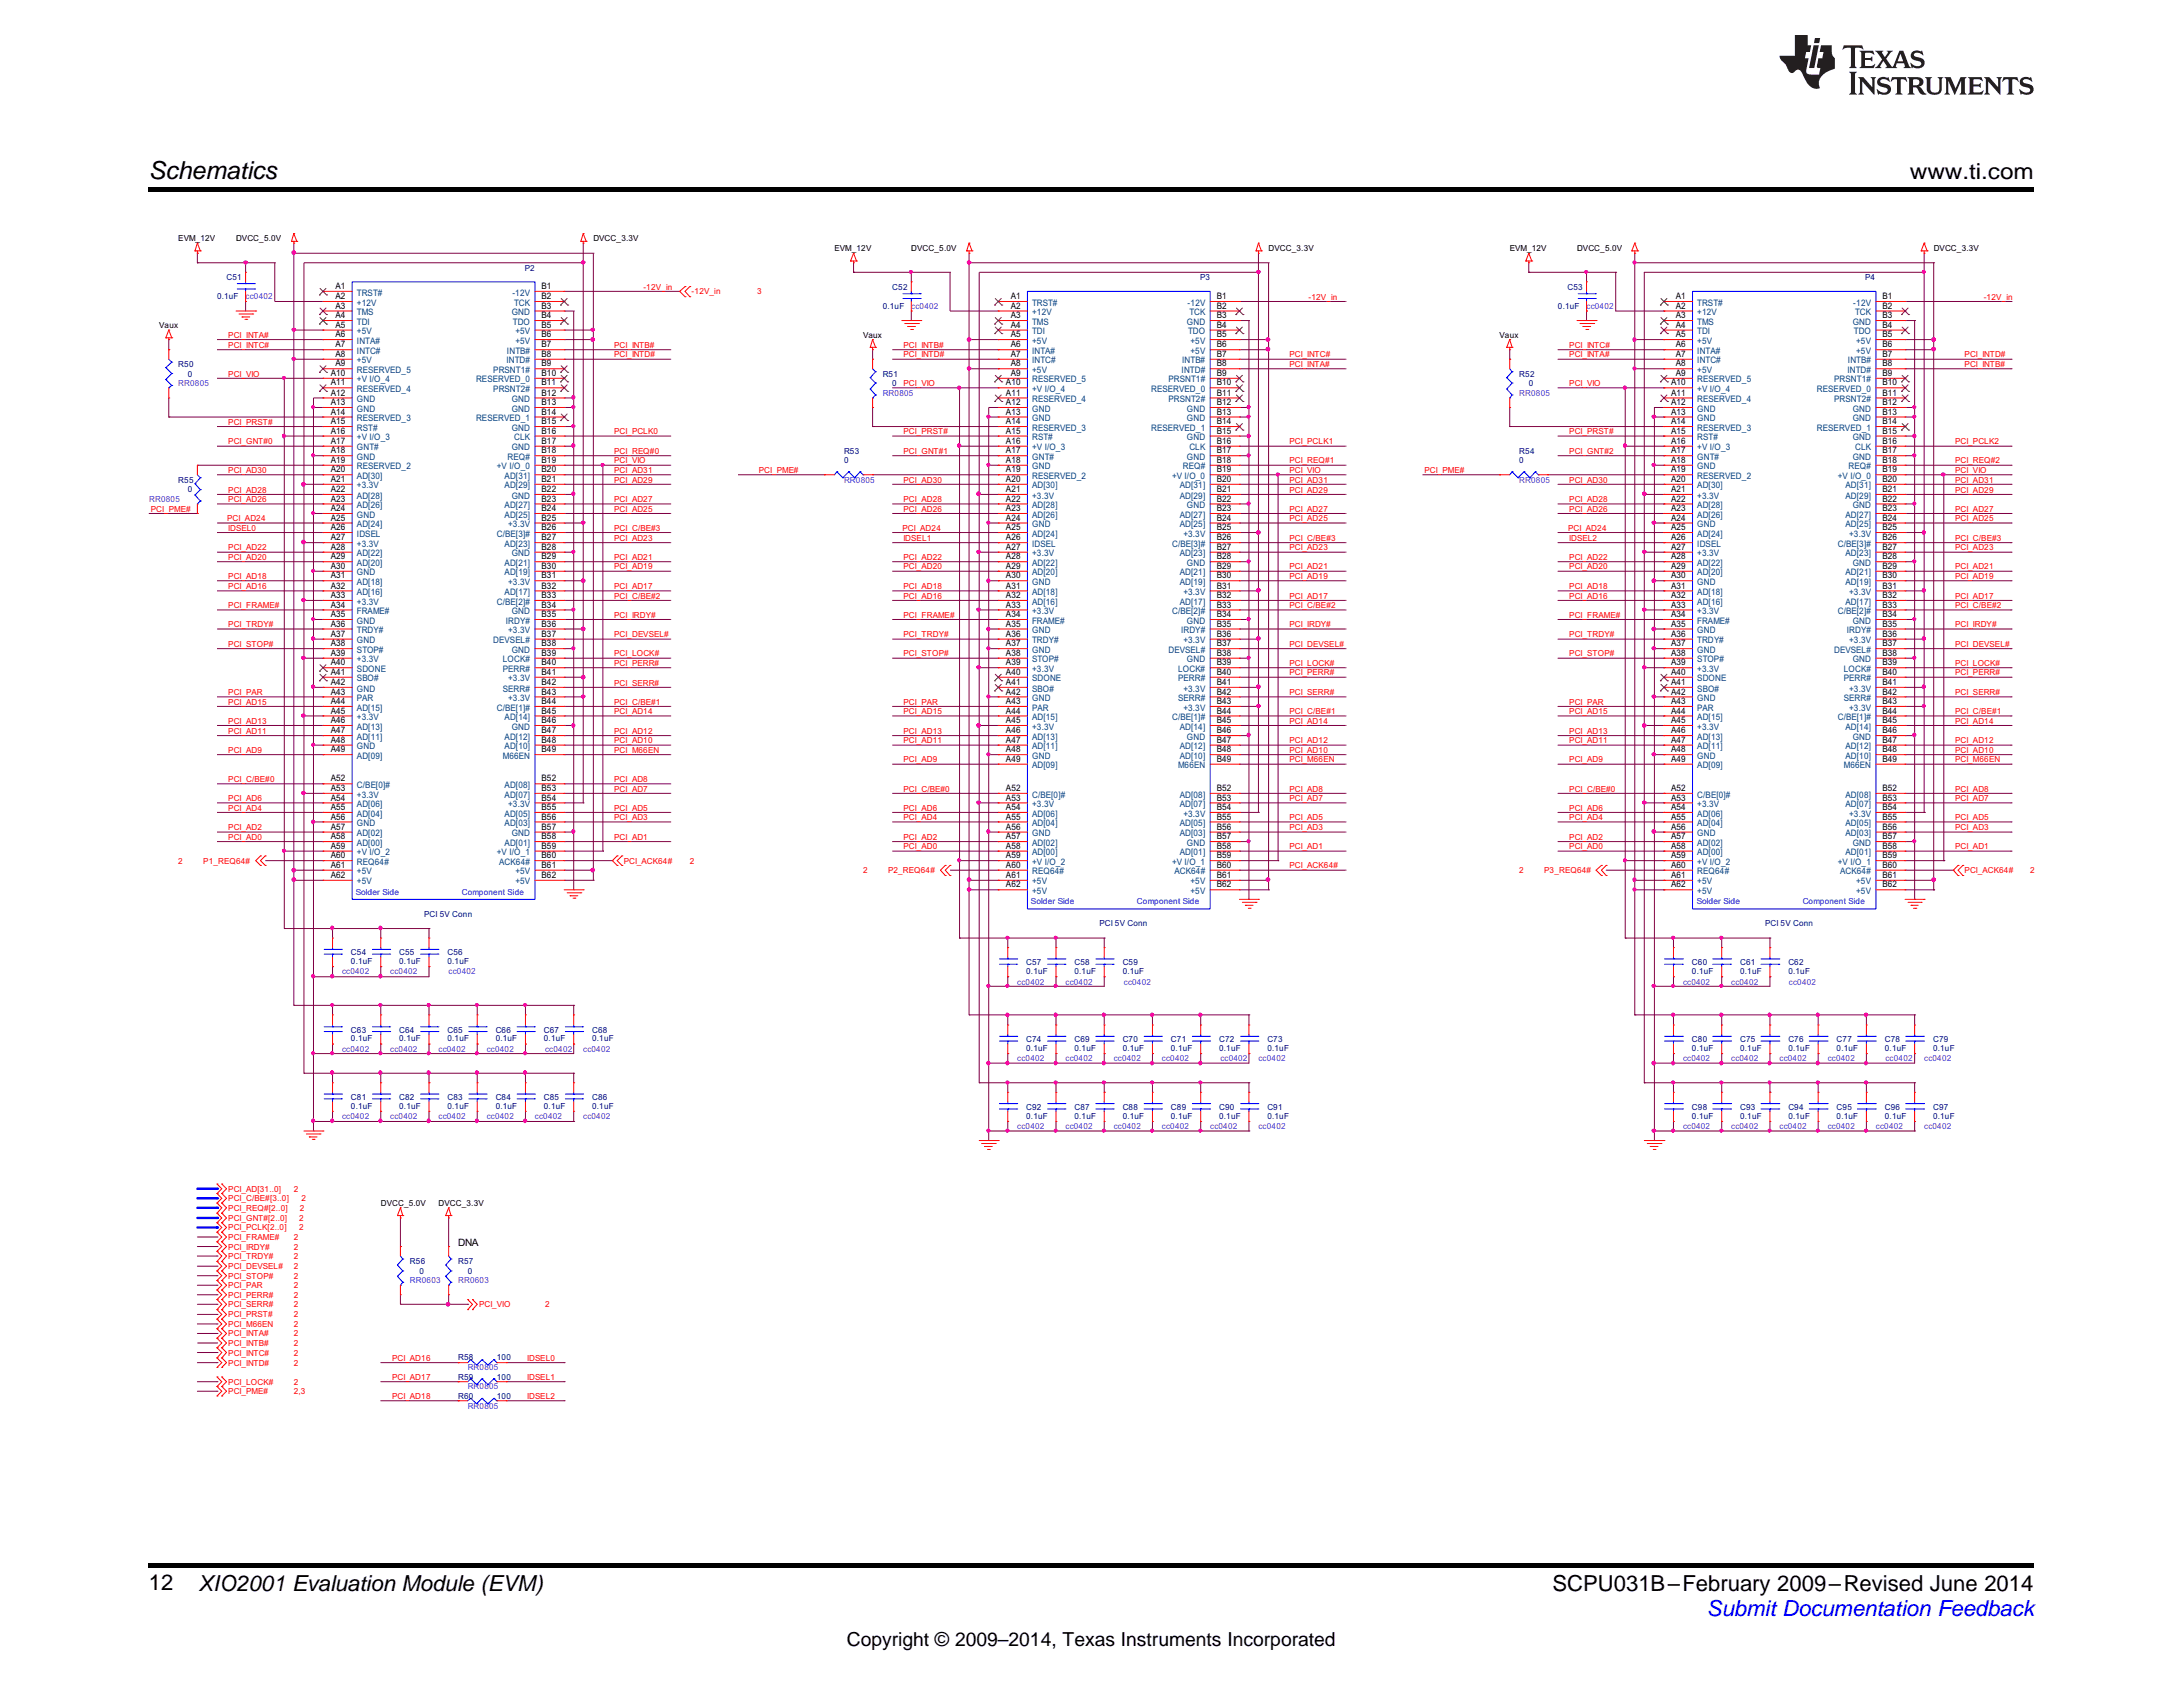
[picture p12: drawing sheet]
<svg xmlns="http://www.w3.org/2000/svg" width="279mm" height="216mm" viewBox="0 0 279 216" stroke-linecap="round" stroke-linejoin="round" font-family="sans-serif">
<defs><g id="words">
<text font-size="3.2" x="19" y="23">Schematics</text>
<g font-size="2.8">
<text x="244.4" y="23">www.ti.com</text>
<text x="19" y="203.5">12</text>
<text x="25.4" y="203.6">XIO2001 Evaluation Module (EVM)</text>
<text x="198.7" y="203.6">SCPU031B–February 2009–Revised June 2014</text>
</g>
<text font-size="2.8" fill="#00f" x="218.5" y="206.9">Submit Documentation Feedback</text>
<text font-size="2.5" x="108.4" y="210.7">Copyright © 2009–2014, Texas Instruments Incorporated</text>
<text font-size="1.3" x="58.6" y="159.5">DNA</text>
<g font-size="1.1">
<text x="22.8" y="30.9">EVM_12V</text>
<text x="30.2" y="30.9">DVCC_5.0V</text>
<text x="75.9" y="30.9">DVCC_3.3V</text>
<text x="106.8" y="32.1">EVM_12V</text>
<text x="116.6" y="32.1">DVCC_5.0V</text>
<text x="162.4" y="32.1">DVCC_3.3V</text>
<text x="193.2" y="32.1">EVM_12V</text>
<text x="201.8" y="32.1">DVCC_5.0V</text>
<text x="247.5" y="32.1">DVCC_3.3V</text>
<text x="42.9" y="37">A1</text>
<text x="42.9" y="38.3">A2</text>
<text x="42.9" y="39.5">A3</text>
<text x="42.9" y="40.7">A4</text>
<text x="42.9" y="41.9">A5</text>
<text x="69.3" y="37">B1</text>
<text x="69.3" y="38.3">B2</text>
<text x="69.3" y="39.5">B3</text>
<text x="69.3" y="40.7">B4</text>
<text x="69.3" y="41.9">B5</text>
<text x="129.4" y="38.3">A1</text>
<text x="129.4" y="39.5">A2</text>
<text x="129.4" y="40.7">A3</text>
<text x="129.4" y="41.9">A4</text>
<text x="155.7" y="38.3">B1</text>
<text x="155.7" y="39.5">B2</text>
<text x="155.7" y="40.7">B3</text>
<text x="155.7" y="41.9">B4</text>
<text x="214.5" y="38.3">A1</text>
<text x="214.5" y="39.5">A2</text>
<text x="214.5" y="40.7">A3</text>
<text x="214.5" y="41.9">A4</text>
<text x="240.9" y="38.3">B1</text>
<text x="240.9" y="39.5">B2</text>
<text x="240.9" y="40.7">B3</text>
<text x="240.9" y="41.9">B4</text>
<text x="20.4" y="42">Vaux</text>
<text x="42.9" y="43.2">A6</text>
<text x="42.9" y="44.5">A7</text>
<text x="42.9" y="45.7">A8</text>
<text x="42.9" y="46.9">A9</text>
<text x="69.3" y="43.2">B6</text>
<text x="69.3" y="44.5">B7</text>
<text x="69.3" y="45.7">B8</text>
<text x="69.3" y="46.9">B9</text>
<text x="110.5" y="43.2">Vaux</text>
<text x="129.4" y="43.2">A5</text>
<text x="129.4" y="44.5">A6</text>
<text x="129.4" y="45.7">A7</text>
<text x="129.4" y="46.9">A8</text>
<text x="155.7" y="43.2">B5</text>
<text x="155.7" y="44.5">B6</text>
<text x="155.7" y="45.7">B7</text>
<text x="155.7" y="46.9">B8</text>
<text x="191.9" y="43.2">Vaux</text>
<text x="214.5" y="43.2">A5</text>
<text x="214.5" y="44.5">A6</text>
<text x="214.5" y="45.7">A7</text>
<text x="214.5" y="46.9">A8</text>
<text x="240.9" y="43.2">B5</text>
<text x="240.9" y="44.5">B6</text>
<text x="240.9" y="45.7">B7</text>
<text x="240.9" y="46.9">B8</text>
<text x="42.3" y="48.1">A10</text>
<text x="42.3" y="49.3">A11</text>
<text x="42.3" y="53.1">A14</text>
<text x="42.3" y="50.6">A12</text>
<text x="42.3" y="51.8">A13</text>
<text x="69.3" y="48.1">B10</text>
<text x="69.3" y="49.3">B11</text>
<text x="69.3" y="53.1">B14</text>
<text x="69.3" y="50.6">B12</text>
<text x="69.3" y="51.8">B13</text>
<text x="128.8" y="49.3">A10</text>
<text x="128.8" y="50.6">A11</text>
<text x="128.8" y="51.8">A12</text>
<text x="128.8" y="53.1">A13</text>
<text x="129.4" y="48.1">A9</text>
<text x="155.7" y="48.1">B9</text>
<text x="155.7" y="49.3">B10</text>
<text x="155.7" y="50.6">B11</text>
<text x="155.7" y="51.8">B12</text>
<text x="155.7" y="53.1">B13</text>
<text x="213.9" y="49.3">A10</text>
<text x="213.9" y="50.6">A11</text>
<text x="213.9" y="51.8">A12</text>
<text x="213.9" y="53.1">A13</text>
<text x="214.5" y="48.1">A9</text>
<text x="240.9" y="48.1">B9</text>
<text x="240.9" y="49.3">B10</text>
<text x="240.9" y="50.6">B11</text>
<text x="240.9" y="51.8">B12</text>
<text x="240.9" y="53.1">B13</text>
<text x="42.3" y="54.3">A15</text>
<text x="42.3" y="55.5">A16</text>
<text x="42.3" y="56.8">A17</text>
<text x="42.3" y="58">A18</text>
<text x="42.3" y="59.2">A19</text>
<text x="69.3" y="54.3">B15</text>
<text x="69.3" y="55.5">B16</text>
<text x="69.3" y="56.8">B17</text>
<text x="69.3" y="58">B18</text>
<text x="69.3" y="59.2">B19</text>
<text x="128.8" y="54.3">A14</text>
<text x="128.8" y="55.5">A15</text>
<text x="128.8" y="56.8">A16</text>
<text x="128.8" y="58">A17</text>
<text x="128.8" y="59.2">A18</text>
<text x="155.7" y="54.3">B14</text>
<text x="155.7" y="55.5">B15</text>
<text x="155.7" y="56.8">B16</text>
<text x="155.7" y="58">B17</text>
<text x="155.7" y="59.2">B18</text>
<text x="213.9" y="54.3">A14</text>
<text x="213.9" y="55.5">A15</text>
<text x="213.9" y="56.8">A16</text>
<text x="213.9" y="58">A17</text>
<text x="213.9" y="59.2">A18</text>
<text x="240.9" y="54.3">B14</text>
<text x="240.9" y="55.5">B15</text>
<text x="240.9" y="56.8">B16</text>
<text x="240.9" y="58">B17</text>
<text x="240.9" y="59.2">B18</text>
<text x="42.3" y="60.5">A20</text>
<text x="42.3" y="61.7">A21</text>
<text x="42.3" y="63">A22</text>
<text x="42.3" y="64.2">A23</text>
<text x="42.3" y="65.4">A24</text>
<text x="69.3" y="60.5">B20</text>
<text x="69.3" y="61.7">B21</text>
<text x="69.3" y="63">B22</text>
<text x="69.3" y="64.2">B23</text>
<text x="69.3" y="65.4">B24</text>
<text x="128.8" y="60.5">A19</text>
<text x="128.8" y="61.7">A20</text>
<text x="128.8" y="63">A21</text>
<text x="128.8" y="64.2">A22</text>
<text x="128.8" y="65.4">A23</text>
<text x="155.7" y="60.5">B19</text>
<text x="155.7" y="61.7">B20</text>
<text x="155.7" y="63">B21</text>
<text x="155.7" y="64.2">B22</text>
<text x="155.7" y="65.4">B23</text>
<text x="213.9" y="60.5">A19</text>
<text x="213.9" y="61.7">A20</text>
<text x="213.9" y="63">A21</text>
<text x="213.9" y="64.2">A22</text>
<text x="213.9" y="65.4">A23</text>
<text x="240.9" y="60.5">B19</text>
<text x="240.9" y="61.7">B20</text>
<text x="240.9" y="63">B21</text>
<text x="240.9" y="64.2">B22</text>
<text x="240.9" y="65.4">B23</text>
<text x="42.3" y="66.6">A25</text>
<text x="42.3" y="67.8">A26</text>
<text x="42.3" y="69.1">A27</text>
<text x="42.3" y="70.4">A28</text>
<text x="42.3" y="71.6">A29</text>
<text x="69.3" y="66.6">B25</text>
<text x="69.3" y="67.8">B26</text>
<text x="69.3" y="69.1">B27</text>
<text x="69.3" y="70.4">B28</text>
<text x="69.3" y="71.6">B29</text>
<text x="128.8" y="66.6">A24</text>
<text x="128.8" y="67.8">A25</text>
<text x="128.8" y="69.1">A26</text>
<text x="128.8" y="70.4">A27</text>
<text x="128.8" y="71.6">A28</text>
<text x="155.7" y="66.6">B24</text>
<text x="155.7" y="67.8">B25</text>
<text x="155.7" y="69.1">B26</text>
<text x="155.7" y="70.4">B27</text>
<text x="155.7" y="71.6">B28</text>
<text x="213.9" y="66.6">A24</text>
<text x="213.9" y="67.8">A25</text>
<text x="213.9" y="69.1">A26</text>
<text x="213.9" y="70.4">A27</text>
<text x="213.9" y="71.6">A28</text>
<text x="240.9" y="66.6">B24</text>
<text x="240.9" y="67.8">B25</text>
<text x="240.9" y="69.1">B26</text>
<text x="240.9" y="70.4">B27</text>
<text x="240.9" y="71.6">B28</text>
<text x="42.3" y="72.8">A30</text>
<text x="42.3" y="74">A31</text>
<text x="42.3" y="75.3">A32</text>
<text x="42.3" y="76.5">A33</text>
<text x="42.3" y="77.8">A34</text>
<text x="69.3" y="72.8">B30</text>
<text x="69.3" y="74">B31</text>
<text x="69.3" y="75.3">B32</text>
<text x="69.3" y="76.5">B33</text>
<text x="69.3" y="77.8">B34</text>
<text x="128.8" y="72.8">A29</text>
<text x="128.8" y="74">A30</text>
<text x="128.8" y="75.3">A31</text>
<text x="128.8" y="76.5">A32</text>
<text x="128.8" y="77.8">A33</text>
<text x="155.7" y="72.8">B29</text>
<text x="155.7" y="74">B30</text>
<text x="155.7" y="75.3">B31</text>
<text x="155.7" y="76.5">B32</text>
<text x="155.7" y="77.8">B33</text>
<text x="213.9" y="72.8">A29</text>
<text x="213.9" y="74">A30</text>
<text x="213.9" y="75.3">A31</text>
<text x="213.9" y="76.5">A32</text>
<text x="213.9" y="77.8">A33</text>
<text x="240.9" y="72.8">B29</text>
<text x="240.9" y="74">B30</text>
<text x="240.9" y="75.3">B31</text>
<text x="240.9" y="76.5">B32</text>
<text x="240.9" y="77.8">B33</text>
<text x="42.3" y="79">A35</text>
<text x="42.3" y="80.2">A36</text>
<text x="42.3" y="81.5">A37</text>
<text x="42.3" y="82.7">A38</text>
<text x="42.3" y="83.9">A39</text>
<text x="69.3" y="79">B35</text>
<text x="69.3" y="80.2">B36</text>
<text x="69.3" y="81.5">B37</text>
<text x="69.3" y="82.7">B38</text>
<text x="69.3" y="83.9">B39</text>
<text x="128.8" y="79">A34</text>
<text x="128.8" y="80.2">A35</text>
<text x="128.8" y="81.5">A36</text>
<text x="128.8" y="82.7">A37</text>
<text x="128.8" y="83.9">A38</text>
<text x="155.7" y="79">B34</text>
<text x="155.7" y="80.2">B35</text>
<text x="155.7" y="81.5">B36</text>
<text x="155.7" y="82.7">B37</text>
<text x="155.7" y="83.9">B38</text>
<text x="213.9" y="79">A34</text>
<text x="213.9" y="80.2">A35</text>
<text x="213.9" y="81.5">A36</text>
<text x="213.9" y="82.7">A37</text>
<text x="213.9" y="83.9">A38</text>
<text x="240.9" y="79">B34</text>
<text x="240.9" y="80.2">B35</text>
<text x="240.9" y="81.5">B36</text>
<text x="240.9" y="82.7">B37</text>
<text x="240.9" y="83.9">B38</text>
<text x="42.3" y="85.1">A40</text>
<text x="42.3" y="86.4">A41</text>
<text x="42.3" y="87.7">A42</text>
<text x="42.3" y="88.9">A43</text>
<text x="69.3" y="85.1">B40</text>
<text x="69.3" y="86.4">B41</text>
<text x="69.3" y="87.7">B42</text>
<text x="69.3" y="88.9">B43</text>
<text x="128.8" y="85.1">A39</text>
<text x="128.8" y="86.4">A40</text>
<text x="128.8" y="87.7">A41</text>
<text x="128.8" y="88.9">A42</text>
<text x="155.7" y="85.1">B39</text>
<text x="155.7" y="86.4">B40</text>
<text x="155.7" y="87.7">B41</text>
<text x="155.7" y="88.9">B42</text>
<text x="213.9" y="85.1">A39</text>
<text x="213.9" y="86.4">A40</text>
<text x="213.9" y="87.7">A41</text>
<text x="213.9" y="88.9">A42</text>
<text x="240.9" y="85.1">B39</text>
<text x="240.9" y="86.4">B40</text>
<text x="240.9" y="87.7">B41</text>
<text x="240.9" y="88.9">B42</text>
<text x="42.3" y="90.1">A44</text>
<text x="42.3" y="91.3">A45</text>
<text x="42.3" y="92.5">A46</text>
<text x="42.3" y="93.8">A47</text>
<text x="42.3" y="95.1">A48</text>
<text x="69.3" y="90.1">B44</text>
<text x="69.3" y="91.3">B45</text>
<text x="69.3" y="92.5">B46</text>
<text x="69.3" y="93.8">B47</text>
<text x="69.3" y="95.1">B48</text>
<text x="128.8" y="90.1">A43</text>
<text x="128.8" y="91.3">A44</text>
<text x="128.8" y="92.5">A45</text>
<text x="128.8" y="93.8">A46</text>
<text x="128.8" y="95.1">A47</text>
<text x="155.7" y="90.1">B43</text>
<text x="155.7" y="91.3">B44</text>
<text x="155.7" y="92.5">B45</text>
<text x="155.7" y="93.8">B46</text>
<text x="155.7" y="95.1">B47</text>
<text x="213.9" y="90.1">A43</text>
<text x="213.9" y="91.3">A44</text>
<text x="213.9" y="92.5">A45</text>
<text x="213.9" y="93.8">A46</text>
<text x="213.9" y="95.1">A47</text>
<text x="240.9" y="90.1">B43</text>
<text x="240.9" y="91.3">B44</text>
<text x="240.9" y="92.5">B45</text>
<text x="240.9" y="93.8">B46</text>
<text x="240.9" y="95.1">B47</text>
<text x="42.3" y="96.3">A49</text>
<text x="42.3" y="100">A52</text>
<text x="42.3" y="101.2">A53</text>
<text x="69.3" y="96.3">B49</text>
<text x="69.3" y="100">B52</text>
<text x="69.3" y="101.2">B53</text>
<text x="128.8" y="96.3">A48</text>
<text x="128.8" y="97.5">A49</text>
<text x="128.8" y="101.2">A52</text>
<text x="155.7" y="96.3">B48</text>
<text x="155.7" y="97.5">B49</text>
<text x="155.7" y="101.2">B52</text>
<text x="213.9" y="96.3">A48</text>
<text x="213.9" y="97.5">A49</text>
<text x="213.9" y="101.2">A52</text>
<text x="240.9" y="96.3">B48</text>
<text x="240.9" y="97.5">B49</text>
<text x="240.9" y="101.2">B52</text>
<text x="42.3" y="102.4">A54</text>
<text x="42.3" y="103.7">A55</text>
<text x="42.3" y="104.9">A56</text>
<text x="42.3" y="106.2">A57</text>
<text x="42.3" y="107.4">A58</text>
<text x="69.3" y="102.4">B54</text>
<text x="69.3" y="103.7">B55</text>
<text x="69.3" y="104.9">B56</text>
<text x="69.3" y="106.2">B57</text>
<text x="69.3" y="107.4">B58</text>
<text x="128.8" y="102.4">A53</text>
<text x="128.8" y="103.7">A54</text>
<text x="128.8" y="104.9">A55</text>
<text x="128.8" y="106.2">A56</text>
<text x="128.8" y="107.4">A57</text>
<text x="155.7" y="102.4">B53</text>
<text x="155.7" y="103.7">B54</text>
<text x="155.7" y="104.9">B55</text>
<text x="155.7" y="106.2">B56</text>
<text x="155.7" y="107.4">B57</text>
<text x="213.9" y="102.4">A53</text>
<text x="213.9" y="103.7">A54</text>
<text x="213.9" y="104.9">A55</text>
<text x="213.9" y="106.2">A56</text>
<text x="213.9" y="107.4">A57</text>
<text x="240.9" y="102.4">B53</text>
<text x="240.9" y="103.7">B54</text>
<text x="240.9" y="104.9">B55</text>
<text x="240.9" y="106.2">B56</text>
<text x="240.9" y="107.4">B57</text>
<text x="42.3" y="108.6">A59</text>
<text x="42.3" y="109.8">A60</text>
<text x="42.3" y="111.1">A61</text>
<text x="42.3" y="112.4">A62</text>
<text x="69.3" y="108.6">B59</text>
<text x="69.3" y="109.8">B60</text>
<text x="69.3" y="111.1">B61</text>
<text x="69.3" y="112.4">B62</text>
<text x="128.8" y="108.6">A58</text>
<text x="128.8" y="109.8">A59</text>
<text x="128.8" y="111.1">A60</text>
<text x="128.8" y="112.4">A61</text>
<text x="128.8" y="113.6">A62</text>
<text x="155.7" y="108.6">B58</text>
<text x="155.7" y="109.8">B59</text>
<text x="155.7" y="111.1">B60</text>
<text x="155.7" y="112.4">B61</text>
<text x="155.7" y="113.6">B62</text>
<text x="213.9" y="108.6">A58</text>
<text x="213.9" y="109.8">A59</text>
<text x="213.9" y="111.1">A60</text>
<text x="213.9" y="112.4">A61</text>
<text x="213.9" y="113.6">A62</text>
<text x="240.9" y="108.6">B58</text>
<text x="240.9" y="109.8">B59</text>
<text x="240.9" y="111.1">B60</text>
<text x="240.9" y="112.4">B61</text>
<text x="240.9" y="113.6">B62</text>
<text x="48.7" y="154.3">DVCC_5.0V</text>
<text x="56.1" y="154.3">DVCC_3.3V</text>
</g>
<g font-size="1.1" fill="#000080">
<text x="29" y="35.8">C51</text>
<text x="67.2" y="34.6">P2</text>
<text x="153.6" y="35.8">P3</text>
<text x="238.7" y="35.8">P4</text>
<text x="27.8" y="38.3">0.1uF</text>
<text x="113" y="39.6">0.1uF</text>
<text x="114.2" y="37.1">C52</text>
<text x="199.4" y="39.6">0.1uF</text>
<text x="200.6" y="37.1">C53</text>
<text x="22.8" y="47">R50</text>
<text x="24" y="48.2">0</text>
<text x="113" y="48.2">R51</text>
<text x="114.2" y="49.4">0</text>
<text x="194.4" y="48.2">R52</text>
<text x="195.7" y="49.4">0</text>
<text x="108" y="58.1">R53</text>
<text x="108" y="59.3">0</text>
<text x="194.4" y="58.1">R54</text>
<text x="194.4" y="59.3">0</text>
<text x="22.8" y="61.8">R55</text>
<text x="24" y="63">0</text>
<text x="54.3" y="117.3">PCI 5V Conn</text>
<text x="140.7" y="118.5">PCI 5V Conn</text>
<text x="225.9" y="118.5">PCI 5V Conn</text>
<text x="44.9" y="122.3">C54</text>
<text x="44.9" y="123.4">0.1uF</text>
<text x="51.1" y="122.3">C55</text>
<text x="51.1" y="123.4">0.1uF</text>
<text x="57.3" y="122.3">C56</text>
<text x="57.3" y="123.4">0.1uF</text>
<text x="131.3" y="123.5">C57</text>
<text x="131.3" y="124.6">0.1uF</text>
<text x="137.5" y="123.5">C58</text>
<text x="137.5" y="124.6">0.1uF</text>
<text x="143.7" y="123.5">C59</text>
<text x="143.7" y="124.6">0.1uF</text>
<text x="216.5" y="123.5">C60</text>
<text x="216.5" y="124.6">0.1uF</text>
<text x="222.7" y="123.5">C61</text>
<text x="222.7" y="124.6">0.1uF</text>
<text x="228.9" y="123.5">C62</text>
<text x="228.9" y="124.6">0.1uF</text>
<text x="44.9" y="132.2">C63</text>
<text x="44.9" y="133.2">0.1uF</text>
<text x="51.1" y="132.2">C64</text>
<text x="51.1" y="133.2">0.1uF</text>
<text x="57.3" y="132.2">C65</text>
<text x="57.3" y="133.2">0.1uF</text>
<text x="63.4" y="132.2">C66</text>
<text x="63.4" y="133.2">0.1uF</text>
<text x="69.6" y="132.2">C67</text>
<text x="69.6" y="133.2">0.1uF</text>
<text x="75.8" y="132.2">C68</text>
<text x="75.8" y="133.2">0.1uF</text>
<text x="131.3" y="133.4">C74</text>
<text x="131.3" y="134.5">0.1uF</text>
<text x="137.5" y="133.4">C69</text>
<text x="137.5" y="134.5">0.1uF</text>
<text x="143.7" y="133.4">C70</text>
<text x="143.7" y="134.5">0.1uF</text>
<text x="149.9" y="133.4">C71</text>
<text x="149.9" y="134.5">0.1uF</text>
<text x="156" y="133.4">C72</text>
<text x="156" y="134.5">0.1uF</text>
<text x="162.2" y="133.4">C73</text>
<text x="162.2" y="134.5">0.1uF</text>
<text x="216.5" y="133.4">C80</text>
<text x="216.5" y="134.5">0.1uF</text>
<text x="222.7" y="133.4">C75</text>
<text x="222.7" y="134.5">0.1uF</text>
<text x="228.9" y="133.4">C76</text>
<text x="228.9" y="134.5">0.1uF</text>
<text x="235.1" y="133.4">C77</text>
<text x="235.1" y="134.5">0.1uF</text>
<text x="241.2" y="133.4">C78</text>
<text x="241.2" y="134.5">0.1uF</text>
<text x="247.4" y="133.4">C79</text>
<text x="247.4" y="134.5">0.1uF</text>
<text x="44.9" y="140.8">C81</text>
<text x="44.9" y="141.9">0.1uF</text>
<text x="51.1" y="140.8">C82</text>
<text x="51.1" y="141.9">0.1uF</text>
<text x="57.3" y="140.8">C83</text>
<text x="57.3" y="141.9">0.1uF</text>
<text x="63.4" y="140.8">C84</text>
<text x="63.4" y="141.9">0.1uF</text>
<text x="69.6" y="140.8">C85</text>
<text x="69.6" y="141.9">0.1uF</text>
<text x="75.8" y="140.8">C86</text>
<text x="75.8" y="141.9">0.1uF</text>
<text x="131.3" y="142">C92</text>
<text x="131.3" y="143.1">0.1uF</text>
<text x="137.5" y="142">C87</text>
<text x="137.5" y="143.1">0.1uF</text>
<text x="143.7" y="142">C88</text>
<text x="143.7" y="143.1">0.1uF</text>
<text x="149.9" y="142">C89</text>
<text x="149.9" y="143.1">0.1uF</text>
<text x="156" y="142">C90</text>
<text x="156" y="143.1">0.1uF</text>
<text x="162.2" y="142">C91</text>
<text x="162.2" y="143.1">0.1uF</text>
<text x="216.5" y="142">C98</text>
<text x="216.5" y="143.1">0.1uF</text>
<text x="222.7" y="142">C93</text>
<text x="222.7" y="143.1">0.1uF</text>
<text x="228.9" y="142">C94</text>
<text x="228.9" y="143.1">0.1uF</text>
<text x="235.1" y="142">C95</text>
<text x="235.1" y="143.1">0.1uF</text>
<text x="241.2" y="142">C96</text>
<text x="241.2" y="143.1">0.1uF</text>
<text x="247.4" y="142">C97</text>
<text x="247.4" y="143.1">0.1uF</text>
<text x="52.5" y="161.7">R56</text>
<text x="58.6" y="161.7">R57</text>
<text x="53.7" y="163">0</text>
<text x="59.9" y="163">0</text>
<text x="58.6" y="176.6">R59</text>
<text x="58.6" y="174.1">R58</text>
<text x="58.6" y="179">R60</text>
<text x="63.6" y="176.6">100</text>
<text x="63.6" y="174.1">100</text>
<text x="63.6" y="179">100</text>
</g>
<g font-size="1.1" fill="#8000ff">
<text x="31.4" y="38.3">cc0402</text>
<text x="116.6" y="39.6">cc0402</text>
<text x="203.1" y="39.6">cc0402</text>
<text x="22.8" y="49.4">RR0805</text>
<text x="113" y="50.6">RR0805</text>
<text x="194.4" y="50.6">RR0805</text>
<text x="19.1" y="64.3">RR0805</text>
<text x="108" y="61.8">RR0805</text>
<text x="194.4" y="61.8">RR0805</text>
<text x="43.8" y="124.7">cc0402</text>
<text x="50" y="124.7">cc0402</text>
<text x="57.4" y="124.7">cc0402</text>
<text x="130.2" y="126">cc0402</text>
<text x="136.4" y="126">cc0402</text>
<text x="143.8" y="126">cc0402</text>
<text x="215.4" y="126">cc0402</text>
<text x="221.6" y="126">cc0402</text>
<text x="229" y="126">cc0402</text>
<text x="43.8" y="134.6">cc0402</text>
<text x="50" y="134.6">cc0402</text>
<text x="56.1" y="134.6">cc0402</text>
<text x="62.3" y="134.6">cc0402</text>
<text x="69.8" y="134.6">cc0402</text>
<text x="74.6" y="134.6">cc0402</text>
<text x="130.2" y="135.8">cc0402</text>
<text x="136.4" y="135.8">cc0402</text>
<text x="142.5" y="135.8">cc0402</text>
<text x="148.7" y="135.8">cc0402</text>
<text x="156.2" y="135.8">cc0402</text>
<text x="161.1" y="135.8">cc0402</text>
<text x="215.4" y="135.8">cc0402</text>
<text x="221.6" y="135.8">cc0402</text>
<text x="227.8" y="135.8">cc0402</text>
<text x="233.9" y="135.8">cc0402</text>
<text x="241.3" y="135.8">cc0402</text>
<text x="246.3" y="135.8">cc0402</text>
<text x="43.8" y="143.2">cc0402</text>
<text x="50" y="143.2">cc0402</text>
<text x="56.1" y="143.2">cc0402</text>
<text x="62.3" y="143.2">cc0402</text>
<text x="68.5" y="143.2">cc0402</text>
<text x="74.6" y="143.2">cc0402</text>
<text x="130.2" y="144.5">cc0402</text>
<text x="136.4" y="144.5">cc0402</text>
<text x="142.5" y="144.5">cc0402</text>
<text x="148.7" y="144.5">cc0402</text>
<text x="154.9" y="144.5">cc0402</text>
<text x="161.1" y="144.5">cc0402</text>
<text x="215.4" y="144.5">cc0402</text>
<text x="221.6" y="144.5">cc0402</text>
<text x="227.8" y="144.5">cc0402</text>
<text x="233.9" y="144.5">cc0402</text>
<text x="240.1" y="144.5">cc0402</text>
<text x="246.3" y="144.5">cc0402</text>
<text x="52.5" y="164.3">RR0603</text>
<text x="58.6" y="164.3">RR0603</text>
<text x="59.9" y="177.8">RR0805</text>
<text x="59.9" y="175.4">RR0805</text>
<text x="59.9" y="180.3">RR0805</text>
</g>
<g font-size="1.1" fill="#004080">
<text x="45.7" y="37.8">TRST#</text>
<text x="45.7" y="39.1">+12V</text>
<text x="45.7" y="40.3">TMS</text>
<text x="45.7" y="41.6">TDI</text>
<text x="65.5" y="40.3">GND</text>
<text x="65.6" y="37.8">-12V</text>
<text x="65.7" y="41.6">TDO</text>
<text x="65.8" y="39.1">TCK</text>
<text x="132.1" y="39.1">TRST#</text>
<text x="132.1" y="40.3">+12V</text>
<text x="132.1" y="41.6">TMS</text>
<text x="151.9" y="41.6">GND</text>
<text x="152" y="39.1">-12V</text>
<text x="152.2" y="40.3">TCK</text>
<text x="217.2" y="39.1">TRST#</text>
<text x="217.2" y="40.3">+12V</text>
<text x="217.2" y="41.6">TMS</text>
<text x="237.1" y="41.6">GND</text>
<text x="237.2" y="39.1">-12V</text>
<text x="237.4" y="40.3">TCK</text>
<text x="45.7" y="42.8">+5V</text>
<text x="45.7" y="44">INTA#</text>
<text x="45.7" y="45.3">INTC#</text>
<text x="45.7" y="46.5">+5V</text>
<text x="45.7" y="47.7">RESERVED_5</text>
<text x="63.1" y="47.7">PRSNT1#</text>
<text x="64.8" y="46.5">INTD#</text>
<text x="64.9" y="45.3">INTB#</text>
<text x="66" y="42.8">+5V</text>
<text x="66" y="44">+5V</text>
<text x="132.1" y="42.8">TDI</text>
<text x="132.1" y="44">+5V</text>
<text x="132.1" y="45.3">INTA#</text>
<text x="132.1" y="46.5">INTC#</text>
<text x="132.1" y="47.7">+5V</text>
<text x="151.2" y="47.7">INTD#</text>
<text x="151.3" y="46.5">INTB#</text>
<text x="152.1" y="42.8">TDO</text>
<text x="152.4" y="44">+5V</text>
<text x="152.4" y="45.3">+5V</text>
<text x="217.2" y="42.8">TDI</text>
<text x="217.2" y="44">+5V</text>
<text x="217.2" y="45.3">INTA#</text>
<text x="217.2" y="46.5">INTC#</text>
<text x="217.2" y="47.7">+5V</text>
<text x="236.4" y="47.7">INTD#</text>
<text x="236.5" y="46.5">INTB#</text>
<text x="237.3" y="42.8">TDO</text>
<text x="237.6" y="44">+5V</text>
<text x="237.6" y="45.3">+5V</text>
<text x="45.7" y="48.9">+V I/O_4</text>
<text x="45.7" y="50.2">RESERVED_4</text>
<text x="45.7" y="53.9">RESERVED_3</text>
<text x="45.7" y="51.5">GND</text>
<text x="45.7" y="52.7">GND</text>
<text x="60.9" y="48.9">RESERVED_0</text>
<text x="60.9" y="53.9">RESERVED_1</text>
<text x="63.1" y="50.2">PRSNT2#</text>
<text x="65.5" y="51.5">GND</text>
<text x="65.5" y="52.7">GND</text>
<text x="132.1" y="48.9">RESERVED_5</text>
<text x="132.1" y="50.2">+V I/O_4</text>
<text x="132.1" y="51.5">RESERVED_4</text>
<text x="132.1" y="52.7">GND</text>
<text x="132.1" y="53.9">GND</text>
<text x="147.3" y="50.2">RESERVED_0</text>
<text x="149.6" y="48.9">PRSNT1#</text>
<text x="149.6" y="51.5">PRSNT2#</text>
<text x="151.9" y="52.7">GND</text>
<text x="151.9" y="53.9">GND</text>
<text x="217.2" y="48.9">RESERVED_5</text>
<text x="217.2" y="50.2">+V I/O_4</text>
<text x="217.2" y="51.5">RESERVED_4</text>
<text x="217.2" y="52.7">GND</text>
<text x="217.2" y="53.9">GND</text>
<text x="232.6" y="50.2">RESERVED_0</text>
<text x="234.8" y="48.9">PRSNT1#</text>
<text x="234.8" y="51.5">PRSNT2#</text>
<text x="237.1" y="52.7">GND</text>
<text x="237.1" y="53.9">GND</text>
<text x="45.7" y="55.1">RST#</text>
<text x="45.7" y="56.3">+V I/O_3</text>
<text x="45.7" y="57.6">GNT#</text>
<text x="45.7" y="58.9">GND</text>
<text x="65" y="58.9">REQ#</text>
<text x="65.5" y="55.1">GND</text>
<text x="65.5" y="57.6">GND</text>
<text x="65.8" y="56.3">CLK</text>
<text x="132.1" y="55.1">RESERVED_3</text>
<text x="132.1" y="56.3">RST#</text>
<text x="132.1" y="57.6">+V I/O_3</text>
<text x="132.1" y="58.9">GNT#</text>
<text x="147.3" y="55.1">RESERVED_1</text>
<text x="151.9" y="56.3">GND</text>
<text x="151.9" y="58.9">GND</text>
<text x="152.2" y="57.6">CLK</text>
<text x="217.2" y="55.1">RESERVED_3</text>
<text x="217.2" y="56.3">RST#</text>
<text x="217.2" y="57.6">+V I/O_3</text>
<text x="217.2" y="58.9">GNT#</text>
<text x="232.6" y="55.1">RESERVED_1</text>
<text x="237.1" y="56.3">GND</text>
<text x="237.1" y="58.9">GND</text>
<text x="237.4" y="57.6">CLK</text>
<text x="45.7" y="60.1">RESERVED_2</text>
<text x="45.7" y="61.3">AD[30]</text>
<text x="45.7" y="62.5">+3.3V</text>
<text x="45.7" y="63.8">AD[28]</text>
<text x="45.7" y="65">AD[26]</text>
<text x="63.6" y="60.1">+V I/O_0</text>
<text x="64.6" y="61.3">AD[31]</text>
<text x="64.6" y="62.5">AD[29]</text>
<text x="64.6" y="65">AD[27]</text>
<text x="65.5" y="63.8">GND</text>
<text x="132.1" y="60.1">GND</text>
<text x="132.1" y="61.3">RESERVED_2</text>
<text x="132.1" y="62.5">AD[30]</text>
<text x="132.1" y="63.8">+3.3V</text>
<text x="132.1" y="65">AD[28]</text>
<text x="150" y="61.3">+V I/O_0</text>
<text x="151" y="62.5">AD[31]</text>
<text x="151" y="63.8">AD[29]</text>
<text x="151.4" y="60.1">REQ#</text>
<text x="151.9" y="65">GND</text>
<text x="217.2" y="60.1">GND</text>
<text x="217.2" y="61.3">RESERVED_2</text>
<text x="217.2" y="62.5">AD[30]</text>
<text x="217.2" y="63.8">+3.3V</text>
<text x="217.2" y="65">AD[28]</text>
<text x="235.2" y="61.3">+V I/O_0</text>
<text x="236.2" y="62.5">AD[31]</text>
<text x="236.2" y="63.8">AD[29]</text>
<text x="236.6" y="60.1">REQ#</text>
<text x="237.1" y="65">GND</text>
<text x="45.7" y="66.2">GND</text>
<text x="45.7" y="67.5">AD[24]</text>
<text x="45.7" y="68.7">IDSEL</text>
<text x="45.7" y="70">+3.3V</text>
<text x="45.7" y="71.2">AD[22]</text>
<text x="63.6" y="68.7">C/BE[3]#</text>
<text x="64.6" y="66.2">AD[25]</text>
<text x="64.6" y="70">AD[23]</text>
<text x="65" y="67.5">+3.3V</text>
<text x="65.5" y="71.2">GND</text>
<text x="132.1" y="66.2">AD[26]</text>
<text x="132.1" y="67.5">GND</text>
<text x="132.1" y="68.7">AD[24]</text>
<text x="132.1" y="70">IDSEL</text>
<text x="132.1" y="71.2">+3.3V</text>
<text x="150" y="70">C/BE[3]#</text>
<text x="151" y="66.2">AD[27]</text>
<text x="151" y="67.5">AD[25]</text>
<text x="151" y="71.2">AD[23]</text>
<text x="151.5" y="68.7">+3.3V</text>
<text x="217.2" y="66.2">AD[26]</text>
<text x="217.2" y="67.5">GND</text>
<text x="217.2" y="68.7">AD[24]</text>
<text x="217.2" y="70">IDSEL</text>
<text x="217.2" y="71.2">+3.3V</text>
<text x="235.2" y="70">C/BE[3]#</text>
<text x="236.2" y="66.2">AD[27]</text>
<text x="236.2" y="67.5">AD[25]</text>
<text x="236.2" y="71.2">AD[23]</text>
<text x="236.7" y="68.7">+3.3V</text>
<text x="45.7" y="72.4">AD[20]</text>
<text x="45.7" y="73.6">GND</text>
<text x="45.7" y="74.9">AD[18]</text>
<text x="45.7" y="76.2">AD[16]</text>
<text x="45.7" y="77.4">+3.3V</text>
<text x="63.6" y="77.4">C/BE[2]#</text>
<text x="64.6" y="72.4">AD[21]</text>
<text x="64.6" y="73.6">AD[19]</text>
<text x="64.6" y="76.2">AD[17]</text>
<text x="65" y="74.9">+3.3V</text>
<text x="132.1" y="72.4">AD[22]</text>
<text x="132.1" y="73.6">AD[20]</text>
<text x="132.1" y="74.9">GND</text>
<text x="132.1" y="76.2">AD[18]</text>
<text x="132.1" y="77.4">AD[16]</text>
<text x="151" y="73.6">AD[21]</text>
<text x="151" y="74.9">AD[19]</text>
<text x="151" y="77.4">AD[17]</text>
<text x="151.5" y="76.2">+3.3V</text>
<text x="151.9" y="72.4">GND</text>
<text x="217.2" y="72.4">AD[22]</text>
<text x="217.2" y="73.6">AD[20]</text>
<text x="217.2" y="74.9">GND</text>
<text x="217.2" y="76.2">AD[18]</text>
<text x="217.2" y="77.4">AD[16]</text>
<text x="236.2" y="73.6">AD[21]</text>
<text x="236.2" y="74.9">AD[19]</text>
<text x="236.2" y="77.4">AD[17]</text>
<text x="236.7" y="76.2">+3.3V</text>
<text x="237.1" y="72.4">GND</text>
<text x="45.7" y="78.6">FRAME#</text>
<text x="45.7" y="79.8">GND</text>
<text x="45.7" y="81">TRDY#</text>
<text x="45.7" y="82.3">GND</text>
<text x="45.7" y="83.5">STOP#</text>
<text x="63.1" y="82.3">DEVSEL#</text>
<text x="64.7" y="79.8">IRDY#</text>
<text x="65" y="81">+3.3V</text>
<text x="65.5" y="78.6">GND</text>
<text x="65.5" y="83.5">GND</text>
<text x="132.1" y="78.6">+3.3V</text>
<text x="132.1" y="79.8">FRAME#</text>
<text x="132.1" y="81">GND</text>
<text x="132.1" y="82.3">TRDY#</text>
<text x="132.1" y="83.5">GND</text>
<text x="149.6" y="83.5">DEVSEL#</text>
<text x="150" y="78.6">C/BE[2]#</text>
<text x="151.2" y="81">IRDY#</text>
<text x="151.5" y="82.3">+3.3V</text>
<text x="151.9" y="79.8">GND</text>
<text x="217.2" y="78.6">+3.3V</text>
<text x="217.2" y="79.8">FRAME#</text>
<text x="217.2" y="81">GND</text>
<text x="217.2" y="82.3">TRDY#</text>
<text x="217.2" y="83.5">GND</text>
<text x="234.8" y="83.5">DEVSEL#</text>
<text x="235.2" y="78.6">C/BE[2]#</text>
<text x="236.4" y="81">IRDY#</text>
<text x="236.7" y="82.3">+3.3V</text>
<text x="237.1" y="79.8">GND</text>
<text x="45.7" y="84.8">+3.3V</text>
<text x="45.7" y="86">SDONE</text>
<text x="45.7" y="87.2">SBO#</text>
<text x="45.7" y="88.5">GND</text>
<text x="45.7" y="89.7">PAR</text>
<text x="64.4" y="84.8">LOCK#</text>
<text x="64.4" y="86">PERR#</text>
<text x="64.4" y="88.5">SERR#</text>
<text x="65" y="87.2">+3.3V</text>
<text x="65" y="89.7">+3.3V</text>
<text x="132.1" y="84.8">STOP#</text>
<text x="132.1" y="86">+3.3V</text>
<text x="132.1" y="87.2">SDONE</text>
<text x="132.1" y="88.5">SBO#</text>
<text x="132.1" y="89.7">GND</text>
<text x="150.8" y="86">LOCK#</text>
<text x="150.8" y="87.2">PERR#</text>
<text x="150.8" y="89.7">SERR#</text>
<text x="151.5" y="88.5">+3.3V</text>
<text x="151.9" y="84.8">GND</text>
<text x="217.2" y="84.8">STOP#</text>
<text x="217.2" y="86">+3.3V</text>
<text x="217.2" y="87.2">SDONE</text>
<text x="217.2" y="88.5">SBO#</text>
<text x="217.2" y="89.7">GND</text>
<text x="236" y="86">LOCK#</text>
<text x="236" y="87.2">PERR#</text>
<text x="236" y="89.7">SERR#</text>
<text x="236.7" y="88.5">+3.3V</text>
<text x="237.1" y="84.8">GND</text>
<text x="45.7" y="90.9">AD[15]</text>
<text x="45.7" y="92.2">+3.3V</text>
<text x="45.7" y="93.4">AD[13]</text>
<text x="45.7" y="94.7">AD[11]</text>
<text x="45.7" y="95.9">GND</text>
<text x="63.6" y="90.9">C/BE[1]#</text>
<text x="64.6" y="92.2">AD[14]</text>
<text x="64.6" y="94.7">AD[12]</text>
<text x="64.6" y="95.9">AD[10]</text>
<text x="65.5" y="93.4">GND</text>
<text x="132.1" y="90.9">PAR</text>
<text x="132.1" y="92.2">AD[15]</text>
<text x="132.1" y="93.4">+3.3V</text>
<text x="132.1" y="94.7">AD[13]</text>
<text x="132.1" y="95.9">AD[11]</text>
<text x="150" y="92.2">C/BE[1]#</text>
<text x="151" y="93.4">AD[14]</text>
<text x="151" y="95.9">AD[12]</text>
<text x="151.5" y="90.9">+3.3V</text>
<text x="151.9" y="94.7">GND</text>
<text x="217.2" y="90.9">PAR</text>
<text x="217.2" y="92.2">AD[15]</text>
<text x="217.2" y="93.4">+3.3V</text>
<text x="217.2" y="94.7">AD[13]</text>
<text x="217.2" y="95.9">AD[11]</text>
<text x="235.2" y="92.2">C/BE[1]#</text>
<text x="236.2" y="93.4">AD[14]</text>
<text x="236.2" y="95.9">AD[12]</text>
<text x="236.7" y="90.9">+3.3V</text>
<text x="237.1" y="94.7">GND</text>
<text x="45.7" y="97.1">AD[09]</text>
<text x="45.7" y="100.8">C/BE[0]#</text>
<text x="64.4" y="97.1">M66EN</text>
<text x="64.6" y="100.8">AD[08]</text>
<text x="132.1" y="97.1">GND</text>
<text x="132.1" y="98.3">AD[09]</text>
<text x="150.8" y="98.3">M66EN</text>
<text x="151" y="97.1">AD[10]</text>
<text x="217.2" y="97.1">GND</text>
<text x="217.2" y="98.3">AD[09]</text>
<text x="236" y="98.3">M66EN</text>
<text x="236.2" y="97.1">AD[10]</text>
<text x="45.7" y="102.1">+3.3V</text>
<text x="45.7" y="103.3">AD[06]</text>
<text x="45.7" y="104.5">AD[04]</text>
<text x="45.7" y="105.7">GND</text>
<text x="45.7" y="107">AD[02]</text>
<text x="64.6" y="102.1">AD[07]</text>
<text x="64.6" y="104.5">AD[05]</text>
<text x="64.6" y="105.7">AD[03]</text>
<text x="65" y="103.3">+3.3V</text>
<text x="65.5" y="107">GND</text>
<text x="132.1" y="102.1">C/BE[0]#</text>
<text x="132.1" y="103.3">+3.3V</text>
<text x="132.1" y="104.5">AD[06]</text>
<text x="132.1" y="105.7">AD[04]</text>
<text x="132.1" y="107">GND</text>
<text x="151" y="102.1">AD[08]</text>
<text x="151" y="103.3">AD[07]</text>
<text x="151" y="105.7">AD[05]</text>
<text x="151" y="107">AD[03]</text>
<text x="151.5" y="104.5">+3.3V</text>
<text x="217.2" y="102.1">C/BE[0]#</text>
<text x="217.2" y="103.3">+3.3V</text>
<text x="217.2" y="104.5">AD[06]</text>
<text x="217.2" y="105.7">AD[04]</text>
<text x="217.2" y="107">GND</text>
<text x="236.2" y="102.1">AD[08]</text>
<text x="236.2" y="103.3">AD[07]</text>
<text x="236.2" y="105.7">AD[05]</text>
<text x="236.2" y="107">AD[03]</text>
<text x="236.7" y="104.5">+3.3V</text>
<text x="45.7" y="108.2">AD[00]</text>
<text x="45.7" y="109.5">+V I/O_2</text>
<text x="45.7" y="110.7">REQ64#</text>
<text x="45.7" y="111.9">+5V</text>
<text x="45.7" y="113.2">+5V</text>
<text x="63.6" y="109.5">+V I/O_1</text>
<text x="63.9" y="110.7">ACK64#</text>
<text x="64.6" y="108.2">AD[01]</text>
<text x="66" y="111.9">+5V</text>
<text x="66" y="113.2">+5V</text>
<text x="132.1" y="108.2">AD[02]</text>
<text x="132.1" y="109.5">AD[00]</text>
<text x="132.1" y="110.7">+V I/O_2</text>
<text x="132.1" y="111.9">REQ64#</text>
<text x="132.1" y="113.2">+5V</text>
<text x="150" y="110.7">+V I/O_1</text>
<text x="150.3" y="111.9">ACK64#</text>
<text x="151" y="109.5">AD[01]</text>
<text x="151.9" y="108.2">GND</text>
<text x="152.4" y="113.2">+5V</text>
<text x="217.2" y="108.2">AD[02]</text>
<text x="217.2" y="109.5">AD[00]</text>
<text x="217.2" y="110.7">+V I/O_2</text>
<text x="217.2" y="111.9">REQ64#</text>
<text x="217.2" y="113.2">+5V</text>
<text x="235.2" y="110.7">+V I/O_1</text>
<text x="235.5" y="111.9">ACK64#</text>
<text x="236.2" y="109.5">AD[01]</text>
<text x="237.1" y="108.2">GND</text>
<text x="237.6" y="113.2">+5V</text>
<text x="132.1" y="114.4">+5V</text>
<text x="152.4" y="114.4">+5V</text>
<text x="217.2" y="114.4">+5V</text>
<text x="237.6" y="114.4">+5V</text>
</g>
<g font-size="1.1" fill="#f00">
<text x="82.3" y="37.1">-12V_in</text>
<text x="88.5" y="37.7">-12V_in</text>
<text x="96.9" y="37.7">3</text>
<text x="167.5" y="38.4">-12V_in</text>
<text x="253.9" y="38.4">-12V_in</text>
<text x="29.2" y="44.5">PCI_INTC#</text>
<text x="29.2" y="43.2">PCI_INTA#</text>
<text x="78.6" y="45.7">PCI_INTD#</text>
<text x="78.6" y="44.5">PCI_INTB#</text>
<text x="115.6" y="45.7">PCI_INTD#</text>
<text x="115.6" y="44.5">PCI_INTB#</text>
<text x="165" y="47">PCI_INTA#</text>
<text x="165" y="45.7">PCI_INTC#</text>
<text x="200.8" y="44.5">PCI_INTC#</text>
<text x="200.8" y="45.7">PCI_INTA#</text>
<text x="251.5" y="45.7">PCI_INTD#</text>
<text x="251.5" y="47">PCI_INTB#</text>
<text x="29.2" y="48.2">PCI_VIO</text>
<text x="115.6" y="49.4">PCI_VIO</text>
<text x="200.8" y="49.4">PCI_VIO</text>
<text x="29.2" y="54.4">PCI_PRST#</text>
<text x="29.2" y="56.9">PCI_GNT#0</text>
<text x="78.6" y="55.6">PCI_PCLK0</text>
<text x="78.6" y="59.3">PCI_VIO</text>
<text x="78.6" y="58.1">PCI_REQ#0</text>
<text x="115.6" y="55.6">PCI_PRST#</text>
<text x="115.6" y="58.1">PCI_GNT#1</text>
<text x="165" y="59.3">PCI_REQ#1</text>
<text x="165" y="56.9">PCI_PCLK1</text>
<text x="200.8" y="55.6">PCI_PRST#</text>
<text x="200.8" y="58.1">PCI_GNT#2</text>
<text x="250.2" y="59.3">PCI_REQ#2</text>
<text x="250.2" y="56.9">PCI_PCLK2</text>
<text x="19.3" y="65.5">PCI_PME#</text>
<text x="29.2" y="64.3">PCI_AD26</text>
<text x="29.2" y="63">PCI_AD28</text>
<text x="29.2" y="60.5">PCI_AD30</text>
<text x="78.6" y="65.5">PCI_AD25</text>
<text x="78.6" y="60.5">PCI_AD31</text>
<text x="78.6" y="64.3">PCI_AD27</text>
<text x="78.6" y="61.8">PCI_AD29</text>
<text x="97.1" y="60.5">PCI_PME#</text>
<text x="115.6" y="65.5">PCI_AD26</text>
<text x="115.6" y="61.8">PCI_AD30</text>
<text x="115.6" y="64.3">PCI_AD28</text>
<text x="165" y="65.5">PCI_AD27</text>
<text x="165" y="63">PCI_AD29</text>
<text x="165" y="61.8">PCI_AD31</text>
<text x="165" y="60.5">PCI_VIO</text>
<text x="182.3" y="60.5">PCI_PME#</text>
<text x="200.8" y="61.8">PCI_AD30</text>
<text x="200.8" y="64.3">PCI_AD28</text>
<text x="200.8" y="65.5">PCI_AD26</text>
<text x="250.2" y="63">PCI_AD29</text>
<text x="250.2" y="65.5">PCI_AD27</text>
<text x="250.2" y="61.8">PCI_AD31</text>
<text x="250.2" y="60.5">PCI_VIO</text>
<text x="29.1" y="66.7">PCI_AD24</text>
<text x="29.2" y="70.4">PCI_AD22</text>
<text x="29.2" y="71.7">PCI_AD20</text>
<text x="29.2" y="67.9">IDSEL0</text>
<text x="78.6" y="67.9">PCI_C/BE#3</text>
<text x="78.6" y="69.2">PCI_AD23</text>
<text x="78.6" y="71.7">PCI_AD21</text>
<text x="115.5" y="67.9">PCI_AD24</text>
<text x="115.6" y="69.2">IDSEL1</text>
<text x="115.6" y="71.7">PCI_AD22</text>
<text x="165" y="66.7">PCI_AD25</text>
<text x="165" y="69.2">PCI_C/BE#3</text>
<text x="165" y="70.4">PCI_AD23</text>
<text x="200.7" y="67.9">PCI_AD24</text>
<text x="200.8" y="69.2">IDSEL2</text>
<text x="200.8" y="71.7">PCI_AD22</text>
<text x="250.2" y="69.2">PCI_C/BE#3</text>
<text x="250.2" y="66.7">PCI_AD25</text>
<text x="250.2" y="70.4">PCI_AD23</text>
<text x="29.2" y="75.4">PCI_AD16</text>
<text x="29.2" y="74.1">PCI_AD18</text>
<text x="29.2" y="77.8">PCI_FRAME#</text>
<text x="78.6" y="76.6">PCI_C/BE#2</text>
<text x="78.6" y="72.9">PCI_AD19</text>
<text x="78.6" y="75.4">PCI_AD17</text>
<text x="115.6" y="75.4">PCI_AD18</text>
<text x="115.6" y="72.9">PCI_AD20</text>
<text x="115.6" y="76.6">PCI_AD16</text>
<text x="165" y="77.8">PCI_C/BE#2</text>
<text x="165" y="76.6">PCI_AD17</text>
<text x="165" y="72.9">PCI_AD21</text>
<text x="165" y="74.1">PCI_AD19</text>
<text x="200.8" y="76.6">PCI_AD16</text>
<text x="200.8" y="72.9">PCI_AD20</text>
<text x="200.8" y="75.4">PCI_AD18</text>
<text x="250.2" y="72.9">PCI_AD21</text>
<text x="250.2" y="77.8">PCI_C/BE#2</text>
<text x="250.2" y="74.1">PCI_AD19</text>
<text x="250.2" y="76.6">PCI_AD17</text>
<text x="29.2" y="82.8">PCI_STOP#</text>
<text x="29.2" y="80.3">PCI_TRDY#</text>
<text x="78.6" y="79.1">PCI_IRDY#</text>
<text x="78.6" y="81.6">PCI_DEVSEL#</text>
<text x="115.6" y="79.1">PCI_FRAME#</text>
<text x="115.6" y="81.6">PCI_TRDY#</text>
<text x="165" y="82.8">PCI_DEVSEL#</text>
<text x="165" y="80.3">PCI_IRDY#</text>
<text x="200.8" y="79.1">PCI_FRAME#</text>
<text x="200.8" y="81.6">PCI_TRDY#</text>
<text x="250.2" y="80.3">PCI_IRDY#</text>
<text x="250.2" y="82.8">PCI_DEVSEL#</text>
<text x="29.2" y="89">PCI_PAR</text>
<text x="78.6" y="87.7">PCI_SERR#</text>
<text x="78.6" y="85.2">PCI_PERR#</text>
<text x="78.6" y="84">PCI_LOCK#</text>
<text x="115.6" y="84">PCI_STOP#</text>
<text x="165" y="85.2">PCI_LOCK#</text>
<text x="165" y="89">PCI_SERR#</text>
<text x="165" y="86.4">PCI_PERR#</text>
<text x="200.8" y="84">PCI_STOP#</text>
<text x="250.2" y="89">PCI_SERR#</text>
<text x="250.2" y="86.4">PCI_PERR#</text>
<text x="250.2" y="85.2">PCI_LOCK#</text>
<text x="29.2" y="93.9">PCI_AD11</text>
<text x="29.2" y="92.6">PCI_AD13</text>
<text x="29.2" y="90.2">PCI_AD15</text>
<text x="78.6" y="95.1">PCI_AD10</text>
<text x="78.6" y="91.4">PCI_AD14</text>
<text x="78.6" y="90.2">PCI_C/BE#1</text>
<text x="78.6" y="93.9">PCI_AD12</text>
<text x="115.6" y="90.2">PCI_PAR</text>
<text x="115.6" y="93.9">PCI_AD13</text>
<text x="115.6" y="91.4">PCI_AD15</text>
<text x="115.6" y="95.1">PCI_AD11</text>
<text x="165" y="95.1">PCI_AD12</text>
<text x="165" y="92.6">PCI_AD14</text>
<text x="165" y="91.4">PCI_C/BE#1</text>
<text x="200.8" y="93.9">PCI_AD13</text>
<text x="200.8" y="90.2">PCI_PAR</text>
<text x="200.8" y="95.1">PCI_AD11</text>
<text x="200.8" y="91.4">PCI_AD15</text>
<text x="250.2" y="95.1">PCI_AD12</text>
<text x="250.2" y="91.4">PCI_C/BE#1</text>
<text x="250.2" y="92.6">PCI_AD14</text>
<text x="29.2" y="100.1">PCI_C/BE#0</text>
<text x="29.2" y="96.4">PCI_AD9</text>
<text x="78.6" y="100.1">PCI_AD8</text>
<text x="78.6" y="96.4">PCI_M66EN</text>
<text x="78.6" y="101.3">PCI_AD7</text>
<text x="115.6" y="97.6">PCI_AD9</text>
<text x="115.6" y="101.3">PCI_C/BE#0</text>
<text x="165" y="96.4">PCI_AD10</text>
<text x="165" y="97.6">PCI_M66EN</text>
<text x="165" y="101.3">PCI_AD8</text>
<text x="200.8" y="97.6">PCI_AD9</text>
<text x="200.8" y="101.3">PCI_C/BE#0</text>
<text x="250.2" y="101.3">PCI_AD8</text>
<text x="250.2" y="96.4">PCI_AD10</text>
<text x="250.2" y="97.6">PCI_M66EN</text>
<text x="29.2" y="103.7">PCI_AD4</text>
<text x="29.2" y="107.5">PCI_AD0</text>
<text x="29.2" y="106.3">PCI_AD2</text>
<text x="29.2" y="102.5">PCI_AD6</text>
<text x="78.6" y="103.7">PCI_AD5</text>
<text x="78.6" y="105">PCI_AD3</text>
<text x="78.6" y="107.5">PCI_AD1</text>
<text x="115.6" y="103.7">PCI_AD6</text>
<text x="115.6" y="105">PCI_AD4</text>
<text x="115.6" y="107.5">PCI_AD2</text>
<text x="165" y="105">PCI_AD5</text>
<text x="165" y="102.5">PCI_AD7</text>
<text x="165" y="106.3">PCI_AD3</text>
<text x="200.8" y="103.7">PCI_AD6</text>
<text x="200.8" y="105">PCI_AD4</text>
<text x="200.8" y="107.5">PCI_AD2</text>
<text x="250.2" y="105">PCI_AD5</text>
<text x="250.2" y="102.5">PCI_AD7</text>
<text x="250.2" y="106.3">PCI_AD3</text>
<text x="22.8" y="110.5">2</text>
<text x="26" y="110.5">P1_REQ64#</text>
<text x="79.8" y="110.5">PCI_ACK64#</text>
<text x="88.3" y="110.5">2</text>
<text x="110.5" y="111.7">2</text>
<text x="113.7" y="111.7">P2_REQ64#</text>
<text x="115.6" y="108.7">PCI_AD0</text>
<text x="165" y="111.1">PCI_ACK64#</text>
<text x="165" y="108.7">PCI_AD1</text>
<text x="194.4" y="111.7">2</text>
<text x="197.6" y="111.7">P3_REQ64#</text>
<text x="200.8" y="108.7">PCI_AD0</text>
<text x="250.2" y="108.7">PCI_AD1</text>
<text x="251.5" y="111.7">PCI_ACK64#</text>
<text x="259.8" y="111.7">2</text>
<text x="29.2" y="152.5">PCI_AD[31..0]</text>
<text x="29.2" y="153.7">PCI_C/BE#[3..0]</text>
<text x="29.2" y="155">PCI_REQ#[2..0]</text>
<text x="37.6" y="152.5">2</text>
<text x="38.4" y="155">2</text>
<text x="38.6" y="153.7">2</text>
<text x="29.2" y="159.9">PCI_IRDY#</text>
<text x="29.2" y="161.1">PCI_TRDY#</text>
<text x="29.2" y="156.3">PCI_GNT#[2..0]</text>
<text x="29.2" y="158.7">PCI_FRAME#</text>
<text x="29.2" y="157.5">PCI_PCLK[2..0]</text>
<text x="37.6" y="161.1">2</text>
<text x="37.6" y="159.9">2</text>
<text x="37.6" y="158.7">2</text>
<text x="38.3" y="156.3">2</text>
<text x="38.3" y="157.5">2</text>
<text x="29.2" y="164.9">PCI_PAR</text>
<text x="29.2" y="162.4">PCI_DEVSEL#</text>
<text x="29.2" y="163.6">PCI_STOP#</text>
<text x="29.2" y="167.3">PCI_SERR#</text>
<text x="29.2" y="166.1">PCI_PERR#</text>
<text x="37.6" y="163.6">2</text>
<text x="37.6" y="164.9">2</text>
<text x="37.6" y="162.4">2</text>
<text x="37.6" y="167.3">2</text>
<text x="37.6" y="166.1">2</text>
<text x="61.3" y="167.3">PCI_VIO</text>
<text x="69.8" y="167.3">2</text>
<text x="29.2" y="168.6">PCI_PRST#</text>
<text x="29.2" y="173.5">PCI_INTC#</text>
<text x="29.2" y="172.3">PCI_INTB#</text>
<text x="29.2" y="169.8">PCI_M66EN</text>
<text x="29.2" y="171">PCI_INTA#</text>
<text x="37.6" y="173.5">2</text>
<text x="37.6" y="171">2</text>
<text x="37.6" y="168.6">2</text>
<text x="37.6" y="172.3">2</text>
<text x="37.6" y="169.8">2</text>
<text x="29.2" y="174.8">PCI_INTD#</text>
<text x="29.2" y="177.2">PCI_LOCK#</text>
<text x="29.2" y="178.4">PCI_PME#</text>
<text x="37.6" y="174.8">2</text>
<text x="37.6" y="177.2">2</text>
<text x="37.6" y="178.4">2,3</text>
<text x="50.2" y="176.6">PCI_AD17</text>
<text x="50.2" y="174.2">PCI_AD16</text>
<text x="50.2" y="179">PCI_AD18</text>
<text x="67.5" y="176.6">IDSEL1</text>
<text x="67.5" y="174.2">IDSEL0</text>
<text x="67.5" y="179">IDSEL2</text>
</g>
<g font-size="1.1" fill="#00f">
<text x="45.5" y="114.5">Solder Side</text>
<text x="59.1" y="114.5">Component Side</text>
<text x="132" y="115.7">Solder Side</text>
<text x="145.5" y="115.7">Component Side</text>
<text x="217.2" y="115.7">Solder Side</text>
<text x="230.7" y="115.7">Component Side</text>
</g>
</g></defs>
<path d="M19 200h241.3v.6h-241.3z" fill="#000"/>
<g fill="none" stroke="#800040" stroke-width=".13">
<path d="M121.6 39.8h6.2M127.8 39.8h.1M158.6 47.2h13.6M172.2 47.2h.1M114.2 65.7h13.6M114.2 79.3h13.6M114.2 69.4h13.6M114.2 68.2h13.6M114.2 75.6h13.6M127.8 65.7h.1M127.8 79.3h.1M127.8 69.4h.1"/>
<path d="M127.8 68.2h.1M127.8 75.6h.1M114.2 90.4h13.6M125.3 92.8h.1M125.3 85.5v7.3M127.8 90.4h.1M158.6 95.4h13.6M158.6 96.6h13.6M158.6 84.2h1.2v9.9M158.6 83h13.6M158.6 85.5h13.6M159.8 84.2h.1"/>
<path d="M159.8 94.1h.1M172.2 95.4h.1M172.2 96.6h.1M172.2 83h.1M172.2 85.5h.1M114.2 104h13.6M114.2 108.9h13.6M114.2 105.2h13.6M127.8 104h.1M127.8 108.9h.1M127.8 105.2h.1"/>
</g>
<path d="M159.7 84.1h.2l.1 .1-.1 .1-.1 .1-.1-.1z" fill-rule="evenodd" fill="#f0f"/>
<path d="M159.7 84.1h.2l.1 .1-.1 .1-.1 .1-.1-.1z" fill="none" stroke="#f0f" stroke-width=".13"/>
<g fill="none" stroke="#800040" stroke-width=".13">
<path d="M124 47.2v65.5M125.3 78.1h2.5M127.8 78.1h.1M158.6 66.9h13.6M158.6 60.8h5M163.6 60.8h.1M172.2 66.9h.1M114.2 94.1h13.6M114.2 97.8h13.6M114.2 91.6h13.6M127.8 94.1h.1M127.8 91.6h.1"/>
<path d="M127.8 97.8h.1M158.6 97.8h13.6M172.2 97.8h.1M121.6 111.4h6.2M124 112.7h.1M127.8 111.4h.1M158.6 105.2h13.6M172.2 105.2h.1"/>
</g>
<path d="M123.9 47h.1l.3 .1-.3 .2h-.1z" fill-rule="evenodd" fill="#f0f"/>
<path d="M123.9 47h.1l.3 .1-.3 .2h-.1z" fill="none" stroke="#f0f" stroke-width=".13"/>
<path d="M123.9 112.4h.3l.1 .2-.1 .1-.2 .1-.1-.1z" fill-rule="evenodd" fill="#f0f"/>
<path d="M123.9 112.4h.3l.1 .2-.1 .1-.2 .1-.1-.1z" fill="none" stroke="#f0f" stroke-width=".13"/>
<path d="M114.2 55.8h13.6M127.8 55.8h.1M162.4 44.8v67.9M158.6 78.1h13.6M172.2 78.1h.1M162.4 112.7h.1" fill="none" stroke="#800040" stroke-width=".13"/>
<path d="M162.1 44.5h.3l.1 .2-.1 .1-.1 .1-.2-.1z" fill-rule="evenodd" fill="#f0f"/>
<path d="M162.1 44.5h.3l.1 .2-.1 .1-.1 .1-.2-.1z" fill="none" stroke="#f0f" stroke-width=".13"/>
<path d="M162.1 112.4h.3l.1 .2-.1 .1-.1 .1-.2-.1z" fill-rule="evenodd" fill="#f0f"/>
<path d="M162.1 112.4h.3l.1 .2-.1 .1-.1 .1-.2-.1z" fill="none" stroke="#f0f" stroke-width=".13"/>
<g fill="none" stroke="#800040" stroke-width=".13">
<path d="M114.2 73.1h13.6M127.8 73.1h.1M158.6 65.7h13.6M158.6 63.3h13.6M158.6 76.8h13.6M163.6 60.8v49.3h-5M172.2 65.7h.1M172.2 63.3h.1M172.2 76.8h.1M114.2 84.2h13.6M127.8 84.2h.1M158.6 89.2h13.6"/>
<path d="M158.6 92.8h13.6M158.6 86.7h13.6M172.2 89.2h.1M172.2 92.8h.1M172.2 86.7h.1M158.6 111.4h13.6M158.6 102.8h13.6M163.6 110.1h.1M172.2 111.4h.1M172.2 102.8h.1"/>
</g>
<path d="M163.4 60.6h.2l.1 .1-.1 .1-.1 .1-.1-.1z" fill-rule="evenodd" fill="#f0f"/>
<path d="M163.4 60.6h.2l.1 .1-.1 .1-.1 .1-.1-.1z" fill="none" stroke="#f0f" stroke-width=".13"/>
<path d="M158.6 73.1h13.6M172.2 73.1h.1M126.5 89.2h.1M126.5 83v6.2M114.2 107.7h13.6M127.8 107.7h.1" fill="none" stroke="#800040" stroke-width=".13"/>
<path d="M126.4 82.8h.2l.1 .1-.1 .2-.1 .1-.1-.1z" fill-rule="evenodd" fill="#f0f"/>
<path d="M126.4 82.8h.2l.1 .1-.1 .2-.1 .1-.1-.1z" fill="none" stroke="#f0f" stroke-width=".13"/>
<path d="M122.8 57.1v53M114.2 71.9h13.6M127.8 71.9h.1M158.6 62h13.6M172.2 62h.1M122.8 110.1h.1" fill="none" stroke="#800040" stroke-width=".13"/>
<path d="M122.6 56.9h.3l.1 .1-.3 .3-.1-.3z" fill-rule="evenodd" fill="#f0f"/>
<path d="M122.6 56.9h.3l.1 .1-.3 .3-.1-.3z" fill="none" stroke="#f0f" stroke-width=".13"/>
<path d="M122.6 110h.3l.1 .1-.1 .1-.2 .1-.1-.1z" fill-rule="evenodd" fill="#f0f"/>
<path d="M122.6 110h.3l.1 .1-.1 .1-.2 .1-.1-.1z" fill="none" stroke="#f0f" stroke-width=".13"/>
<g fill="none" stroke="#800040" stroke-width=".13">
<path d="M114.2 58.3h13.6M114.2 46h13.6M114.2 44.8h13.6M122.8 49.6h5M124 43.5h3.8M127.8 58.3h.1M127.8 46h.1M127.8 44.8h.1M127.8 43.5h.1M127.8 49.6h.1M158.6 46h13.6M158.6 59.5h13.6"/>
<path d="M158.6 57.1h13.6M172.2 46h.1M172.2 59.5h.1M172.2 57.1h.1M94.5 60.8h11M105.5 60.8h.1M111.7 60.8h16.1M114.2 62h13.6M114.2 64.5h13.6M114.2 76.8h13.6M126.5 74.3h.1M126.5 66.9v7.4"/>
<path d="M127.8 60.8h.1M127.8 62h.1M127.8 64.5h.1M127.8 76.8h.1M158.6 74.3h13.6M158.6 69.4h13.6M158.6 70.7h13.6M172.2 74.3h.1M172.2 69.4h.1M172.2 70.7h.1M114.2 81.8h13.6M114.2 95.4h13.6"/>
<path d="M127.8 81.8h.1M127.8 95.4h.1M158.6 91.6h13.6M158.6 81.8h2.5M158.6 80.5h13.6M158.6 90.4h2.5M161.1 90.4h.1M161.1 81.8h.1M172.2 91.6h.1M172.2 80.5h.1M114.2 101.5h13.6M122.8 110.1h5"/>
<path d="M127.8 101.5h.1M127.8 110.1h.1M158.6 108.9h13.6M158.6 106.5h13.6M158.6 101.5h13.6M158.6 113.9h3.8M162.4 113.9h.1M172.2 108.9h.1M172.2 106.5h.1M172.2 101.5h.1"/>
</g>
<path d="M126.4 66.8h.2l.1 .1-.1 .1-.1 .1-.1-.1z" fill-rule="evenodd" fill="#f0f"/>
<path d="M126.4 66.8h.2l.1 .1-.1 .1-.1 .1-.1-.1z" fill="none" stroke="#f0f" stroke-width=".13"/>
<path d="M126.4 74.2h.2l.1 .1-.2 .3-.2-.3z" fill-rule="evenodd" fill="#f0f"/>
<path d="M126.4 74.2h.2l.1 .1-.2 .3-.2-.3z" fill="none" stroke="#f0f" stroke-width=".13"/>
<g fill="none" stroke="#800040" stroke-width=".13">
<path d="M37.6 32.4h.1M37.6 31.1v1.3M122.8 57.1h5M126.5 59.5h1.3M127.8 57.1h.1M127.8 59.5h.1M158.6 75.6h2.5M161.1 75.6h.1M40.1 95.4h.1M40.1 88v7.4M125.3 92.8h2.5M127.8 92.8h.1"/>
<path d="M158.6 88h2.5M161.1 88h.1"/>
</g>
<path d="M39.9 87.7h.3l.1 .2-.3 .2-.1-.2z" fill-rule="evenodd" fill="#f0f"/>
<path d="M39.9 87.7h.3l.1 .2-.3 .2-.1-.2z" fill="none" stroke="#f0f" stroke-width=".13"/>
<path d="M39.9 95.2h.3l.1 .1-.1 .1-.2 .1-.1-.1z" fill-rule="evenodd" fill="#f0f"/>
<path d="M39.9 95.2h.3l.1 .1-.1 .1-.2 .1-.1-.1z" fill="none" stroke="#f0f" stroke-width=".13"/>
<path d="M125.3 34.8v28.5M72.2 59.5h5M77.2 59.5h.1M27.8 64.5h13.5M41.3 64.5h.1M72.2 68.2h13.6M85.8 68.2h.1M125.3 63.3h.1M72.2 95.4h13.6M72.2 91.6h13.6M85.8 95.4h.1M85.8 91.6h.1" fill="none" stroke="#800040" stroke-width=".13"/>
<path d="M125.1 63h.3l.1 .2-.1 .1-.2 .1-.1-.1z" fill-rule="evenodd" fill="#f0f"/>
<path d="M125.1 63h.3l.1 .2-.1 .1-.2 .1-.1-.1z" fill="none" stroke="#f0f" stroke-width=".13"/>
<path d="M40.1 73.1h.1M40.1 65.7v7.4" fill="none" stroke="#800040" stroke-width=".13"/>
<path d="M39.9 65.5h.3l.1 .1-.1 .2-.2 .1-.1-.1z" fill-rule="evenodd" fill="#f0f"/>
<path d="M39.9 65.5h.3l.1 .1-.1 .2-.2 .1-.1-.1z" fill="none" stroke="#f0f" stroke-width=".13"/>
<path d="M39.9 72.9h.3l.1 .1-.1 .2-.2 .1-.1-.1z" fill-rule="evenodd" fill="#f0f"/>
<path d="M39.9 72.9h.3l.1 .1-.1 .2-.2 .1-.1-.1z" fill="none" stroke="#f0f" stroke-width=".13"/>
<path d="M27.8 44.8h13.5M36.4 48.4h4.9M41.3 48.4h.1M41.3 44.8h.1M72.2 55.8h13.6M77.2 59.5v49.4M85.8 55.8h.1M72.2 88h13.6M85.8 88h.1M77.2 108.9h.1" fill="none" stroke="#800040" stroke-width=".13"/>
<path d="M77 59.4h.2l.1 .1-.1 .1-.1 .1-.1-.1z" fill-rule="evenodd" fill="#f0f"/>
<path d="M77 59.4h.2l.1 .1-.1 .1-.1 .1-.1-.1z" fill="none" stroke="#f0f" stroke-width=".13"/>
<g fill="none" stroke="#800040" stroke-width=".13">
<path d="M161.1 34.8h.1M161.1 32.4v2.4M25.3 59.5h16M27.8 48.4h8.6M36.4 48.4h.1M41.3 59.5h.1M72.2 43.5h3.7M75.9 43.5h.1M77.2 59.5h8.6M85.8 59.5h.1M27.8 70.7h13.5M27.8 75.6h13.5"/>
<path d="M41.3 70.7h.1M41.3 75.6h.1M72.2 69.4h13.6M72.2 71.9h13.6M72.2 76.8h13.6M72.2 79.3h13.6M72.2 65.7h13.6M72.2 60.8h13.6M73.4 70.7h.1M73.4 63.3v7.4M85.8 69.4h.1M85.8 71.9h.1"/>
<path d="M85.8 76.8h.1M85.8 79.3h.1M85.8 65.7h.1M85.8 60.8h.1M158.6 71.9h1.2M158.6 64.5h1.2M159.8 71.9h.1M159.8 64.5h.1M163.6 60.8h8.6M172.2 60.8h.1M27.8 89.2h13.5M27.8 83h13.5"/>
<path d="M27.8 94.1h13.5M38.9 91.6h.1M38.9 84.2v7.4M41.3 89.2h.1M41.3 83h.1M41.3 94.1h.1M72.2 85.5h13.6M72.2 90.4h13.6M72.2 80.5h2.4M73.4 92.8h.1M73.4 83v9.8M74.6 80.5h.1"/>
<path d="M85.8 85.5h.1M85.8 90.4h.1M27.8 100.3h13.5M41.3 100.3h.1M72.2 100.3h13.6M72.2 110.1h6.2M72.2 104h13.6M72.2 105.2h13.6M78.4 110.1h.1M85.8 104h.1M85.8 100.3h.1M85.8 105.2h.1"/>
</g>
<path d="M73.2 82.8h.3l.1 .1-.1 .2-.2 .1-.1-.1z" fill-rule="evenodd" fill="#f0f"/>
<path d="M73.2 82.8h.3l.1 .1-.1 .2-.2 .1-.1-.1z" fill="none" stroke="#f0f" stroke-width=".13"/>
<path d="M75.9 43.5v67.9M75.9 111.4h.1" fill="none" stroke="#800040" stroke-width=".13"/>
<path d="M75.7 43.3h.3l.1 .2-.1 .1-.1 .1-.2-.1z" fill-rule="evenodd" fill="#f0f"/>
<path d="M75.7 43.3h.3l.1 .2-.1 .1-.1 .1-.2-.1z" fill="none" stroke="#f0f" stroke-width=".13"/>
<path d="M75.7 111.2h.3l.1 .2-.1 .1-.1 .1-.2-.1z" fill-rule="evenodd" fill="#f0f"/>
<path d="M75.7 111.2h.3l.1 .2-.1 .1-.1 .1-.2-.1z" fill="none" stroke="#f0f" stroke-width=".13"/>
<path d="M40.1 58.3h1.2M41.3 58.3h.1M27.8 74.3h13.5M41.3 74.3h.1M72.2 94.1h13.6M72.2 84.2h13.6M85.8 94.1h.1M85.8 84.2h.1M72.2 107.7h13.6M85.8 107.7h.1" fill="none" stroke="#800040" stroke-width=".13"/>
<path d="M39.9 58.1h.3l.1 .1-.1 .2-.2 .1-.1-.1z" fill-rule="evenodd" fill="#f0f"/>
<path d="M39.9 58.1h.3l.1 .1-.1 .2-.2 .1-.1-.1z" fill="none" stroke="#f0f" stroke-width=".13"/>
<g fill="none" stroke="#800040" stroke-width=".13">
<path d="M124 33.6h.1M124 32.4v1.2M21.6 53.4h19.7M36.4 55.8h4.9M41.3 53.4h.1M41.3 55.8h.1M114.2 49.6h8.6v7.5M122.8 49.6h.1M122.8 57.1h.1M27.8 78.1h13.5M27.8 71.9h13.5M27.8 63.3h13.5"/>
<path d="M27.8 68.2h13.5M41.3 78.1h.1M41.3 71.9h.1M41.3 63.3h.1M41.3 68.2h.1M27.8 96.6h13.5M41.3 96.6h.1M72.2 81.8h13.6M85.8 81.8h.1M27.8 104h13.5M37.6 111.4h3.7M41.3 111.4h.1"/>
<path d="M41.3 104h.1M124 112.7h3.8M127.8 112.7h.1"/>
</g>
<path d="M122.6 49.5h.3l.1 .1-.3 .3-.1-.3z" fill-rule="evenodd" fill="#f0f"/>
<path d="M122.6 49.5h.3l.1 .1-.3 .3-.1-.3z" fill="none" stroke="#f0f" stroke-width=".13"/>
<path d="M35.2 38.6h6.1M41.3 38.6h.1M74.6 33.6v33.3M74.6 66.9h.1M27.8 92.8h13.5M41.3 92.8h.1M72.2 108.9h5M77.2 108.9h.1" fill="none" stroke="#800040" stroke-width=".13"/>
<path d="M74.5 33.4h.1l.3 .2-.3 .2-.1-.1z" fill-rule="evenodd" fill="#f0f"/>
<path d="M74.5 33.4h.1l.3 .2-.3 .2-.1-.1z" fill="none" stroke="#f0f" stroke-width=".13"/>
<path d="M74.5 66.8l.1-.1 .3 .2-.3 .2-.1-.1z" fill-rule="evenodd" fill="#f0f"/>
<path d="M74.5 66.8l.1-.1 .3 .2-.3 .2-.1-.1z" fill="none" stroke="#f0f" stroke-width=".13"/>
<path d="M36.4 55.8v53.1M36.4 108.9h.1" fill="none" stroke="#800040" stroke-width=".13"/>
<path d="M36.2 55.6h.3v.2l-.2 .2-.1-.2z" fill-rule="evenodd" fill="#f0f"/>
<path d="M36.2 55.6h.3v.2l-.2 .2-.1-.2z" fill="none" stroke="#f0f" stroke-width=".13"/>
<path d="M36.2 108.7h.3v.1v.2l-.2 .1-.1-.1z" fill-rule="evenodd" fill="#f0f"/>
<path d="M36.2 108.7h.3v.1v.2l-.2 .1-.1-.1z" fill="none" stroke="#f0f" stroke-width=".13"/>
<g fill="none" stroke="#800040" stroke-width=".13">
<path d="M27.8 43.5h13.5M41.3 43.5h.1M72.2 46h13.6M85.8 46h.1M158.6 55.8h1.2M159.8 55.8h.1M72.2 73.1h13.6M72.2 64.5h13.6M85.8 73.1h.1M85.8 64.5h.1M74.6 89.2h.1M74.6 86.7v2.5"/>
<path d="M126.5 96.6h.1M126.5 89.2v7.4"/>
</g>
<path d="M126.4 89h.2l.1 .1-.1 .2h-.1h-.1z" fill-rule="evenodd" fill="#f0f"/>
<path d="M126.4 89h.2l.1 .1-.1 .2h-.1h-.1z" fill="none" stroke="#f0f" stroke-width=".13"/>
<path d="M126.4 96.4h.2l.1 .1-.1 .1-.1 .1-.1-.1z" fill-rule="evenodd" fill="#f0f"/>
<path d="M126.4 96.4h.2l.1 .1-.1 .1-.1 .1-.1-.1z" fill="none" stroke="#f0f" stroke-width=".13"/>
<g fill="none" stroke="#800040" stroke-width=".13">
<path d="M72.2 39.8h1.2M73.4 39.8h.1M72.2 44.8h13.6M85.8 44.8h.1M162.4 44.8h.1M162.4 43.5v1.3M72.2 75.6h13.6M85.8 75.6h.1M158.6 79.3h1.2M159.8 79.3h.1M27.8 80.5h13.5M41.3 80.5h.1"/>
<path d="M161.1 90.4h.1M161.1 88v2.4M37.6 112.7h3.7M41.3 112.7h.1"/>
</g>
<path d="M37.4 112.4h.4v.2v.1l-.2 .1-.2-.1z" fill-rule="evenodd" fill="#f0f"/>
<path d="M37.4 112.4h.4v.2v.1l-.2 .1-.2-.1z" fill="none" stroke="#f0f" stroke-width=".13"/>
<path d="M27.8 66.9h13.5M38.9 69.4h2.4M41.3 69.4h.1M41.3 66.9h.1M36.4 108.9h4.9M41.3 108.9h.1M126.5 106.5v19.7M126.5 126.2h.1" fill="none" stroke="#800040" stroke-width=".13"/>
<path d="M126.4 106.2h.2l.1 .2-.2 .2-.2-.2z" fill-rule="evenodd" fill="#f0f"/>
<path d="M126.4 106.2h.2l.1 .2-.2 .2-.2-.2z" fill="none" stroke="#f0f" stroke-width=".13"/>
<path d="M126.4 126h.2l.1 .1-.1 .2-.1 .1-.1-.1z" fill-rule="evenodd" fill="#f0f"/>
<path d="M126.4 126h.2l.1 .1-.1 .2-.1 .1-.1-.1z" fill="none" stroke="#f0f" stroke-width=".13"/>
<path d="M159.8 94.1v13.6M159.8 107.7h.1" fill="none" stroke="#800040" stroke-width=".13"/>
<path d="M159.7 93.9h.2l.1 .2-.2 .2-.2-.2z" fill-rule="evenodd" fill="#f0f"/>
<path d="M159.7 93.9h.2l.1 .2-.2 .2-.2-.2z" fill="none" stroke="#f0f" stroke-width=".13"/>
<path d="M159.7 107.5h.2l.1 .1-.1 .2-.1 .1-.1-.1z" fill-rule="evenodd" fill="#f0f"/>
<path d="M159.7 107.5h.2l.1 .1-.1 .2-.1 .1-.1-.1z" fill="none" stroke="#f0f" stroke-width=".13"/>
<path d="M37.6 46v65.4M37.6 111.4h.1M73.4 113.9h.1M73.4 106.5v7.4" fill="none" stroke="#800040" stroke-width=".13"/>
<path d="M37.4 45.8l.2-.1 .2 .2-.2 .2-.2-.1z" fill-rule="evenodd" fill="#f0f"/>
<path d="M37.4 45.8l.2-.1 .2 .2-.2 .2-.2-.1z" fill="none" stroke="#f0f" stroke-width=".13"/>
<path d="M37.4 111.2h.4v.2v.1l-.2 .1-.2-.1z" fill-rule="evenodd" fill="#f0f"/>
<path d="M37.4 111.2h.4v.2v.1l-.2 .1-.2-.1z" fill="none" stroke="#f0f" stroke-width=".13"/>
<g fill="none" stroke="#800040" stroke-width=".13">
<path d="M38.9 33.6v28.4M27.8 54.6h13.5M41.3 54.6h.1M73.4 57.1h.1M73.4 54.6v2.5M27.8 60.8h13.5M38.9 62h.1M41.3 60.8h.1M27.8 90.4h13.5M41.3 90.4h.1M72.2 96.6h13.6M85.8 96.6h.1"/>
<path d="M27.8 107.7h13.5M27.8 106.5h13.5M41.3 107.7h.1M41.3 106.5h.1M72.2 101.5h13.6M85.8 101.5h.1"/>
</g>
<path d="M38.7 61.8h.3l.1 .2-.1 .1-.2 .1-.1-.1z" fill-rule="evenodd" fill="#f0f"/>
<path d="M38.7 61.8h.3l.1 .2-.1 .1-.2 .1-.1-.1z" fill="none" stroke="#f0f" stroke-width=".13"/>
<path d="M36.4 55.8h.1M36.4 48.4v7.4M72.2 62h13.6M85.8 62h.1" fill="none" stroke="#800040" stroke-width=".13"/>
<path d="M36.2 48.2h.3v.1v.2l-.2 .1-.1-.1z" fill-rule="evenodd" fill="#f0f"/>
<path d="M36.2 48.2h.3v.1v.2l-.2 .1-.1-.1z" fill="none" stroke="#f0f" stroke-width=".13"/>
<g fill="none" stroke="#800040" stroke-width=".13">
<path d="M31.4 33.6h.1M31.4 33.6v1.2M35.2 33.6h.1M35.2 33.6v5M111.7 46h.1M111.7 44.8v1.2M40.1 79.3h.1M40.1 73.1v6.2M38.9 91.6h2.4M41.3 91.6h.1M126.5 89.2h1.3M127.8 89.2h.1"/>
<path d="M27.8 102.8h13.5M33.9 110.1h7.4M40.1 105.2v19.8M41.3 102.8h.1M41.3 110.1h.1M124 113.9h.1M124 112.7v1.2M40.1 125h.1"/>
</g>
<path d="M39.9 105h.3l.1 .2-.3 .2-.1-.2z" fill-rule="evenodd" fill="#f0f"/>
<path d="M39.9 105h.3l.1 .2-.3 .2-.1-.2z" fill="none" stroke="#f0f" stroke-width=".13"/>
<path d="M39.9 124.8h.3l.1 .1-.3 .3-.1-.3z" fill-rule="evenodd" fill="#f0f"/>
<path d="M39.9 124.8h.3l.1 .1-.3 .3-.1-.3z" fill="none" stroke="#f0f" stroke-width=".13"/>
<path d="M37.6 32.4v9.8M37.6 42.2h.1M74.6 74.3v6.2M74.6 80.5h.1" fill="none" stroke="#800040" stroke-width=".13"/>
<path d="M37.4 32.2h.4v.1v.2l-.2 .1-.2-.1z" fill-rule="evenodd" fill="#f0f"/>
<path d="M37.4 32.2h.4v.1v.2l-.2 .1-.2-.1z" fill="none" stroke="#f0f" stroke-width=".13"/>
<path d="M37.4 42.1l.2-.1 .2 .2-.2 .2-.2-.1z" fill-rule="evenodd" fill="#f0f"/>
<path d="M37.4 42.1l.2-.1 .2 .2-.2 .2-.2-.1z" fill="none" stroke="#f0f" stroke-width=".13"/>
<path d="M37.6 46h3.7M41.3 46h.1M126.5 74.3h1.3M127.8 74.3h.1M40.1 88h.1M40.1 81.8v6.2" fill="none" stroke="#800040" stroke-width=".13"/>
<path d="M39.9 81.5h.3l.1 .2-.3 .2-.1-.2z" fill-rule="evenodd" fill="#f0f"/>
<path d="M39.9 81.5h.3l.1 .2-.3 .2-.1-.2z" fill="none" stroke="#f0f" stroke-width=".13"/>
<path d="M37.6 46h.1M37.6 42.2v3.8M40.1 79.3v2.5M40.1 81.8h.1M74.6 89.2v13.6M74.6 102.8h.1" fill="none" stroke="#800040" stroke-width=".13"/>
<path d="M74.5 89h.1l.3 .1-.3 .2h-.1z" fill-rule="evenodd" fill="#f0f"/>
<path d="M74.5 89h.1l.3 .1-.3 .2h-.1z" fill="none" stroke="#f0f" stroke-width=".13"/>
<path d="M38.9 84.2h2.4M41.3 84.2h.1M73.4 92.8v13.7M73.4 106.5h.1M124 113.9h3.8M127.8 113.9h.1" fill="none" stroke="#800040" stroke-width=".13"/>
<path d="M73.2 92.7h.3l.1 .1-.3 .3-.1-.3z" fill-rule="evenodd" fill="#f0f"/>
<path d="M73.2 92.7h.3l.1 .1-.3 .3-.1-.3z" fill="none" stroke="#f0f" stroke-width=".13"/>
<path d="M73.2 106.2h.3l.1 .2-.3 .2-.1-.2z" fill-rule="evenodd" fill="#f0f"/>
<path d="M73.2 106.2h.3l.1 .2-.3 .2-.1-.2z" fill="none" stroke="#f0f" stroke-width=".13"/>
<path d="M125.3 70.7h.1M125.3 78.1h.1M125.3 63.3v14.8M72.2 86.7h2.4M74.6 86.7h.1M159.8 115.1h.1M159.8 107.7v7.4" fill="none" stroke="#800040" stroke-width=".13"/>
<path d="M125.1 70.5l.1-.1 .3 .2-.3 .2-.1-.1z" fill-rule="evenodd" fill="#f0f"/>
<path d="M125.1 70.5l.1-.1 .3 .2-.3 .2-.1-.1z" fill="none" stroke="#f0f" stroke-width=".13"/>
<path d="M125.1 77.9l.1-.1 .3 .2-.3 .2-.1-.1z" fill-rule="evenodd" fill="#f0f"/>
<path d="M125.1 77.9l.1-.1 .3 .2-.3 .2-.1-.1z" fill="none" stroke="#f0f" stroke-width=".13"/>
<path d="M124 47.2h.1M124 43.5v3.7M38.9 76.8v7.4M38.9 84.2h.1M158.6 107.7h1.2M159.8 107.7h.1" fill="none" stroke="#800040" stroke-width=".13"/>
<path d="M38.7 84.1l.1-.1 .3 .2-.3 .2-.1-.1z" fill-rule="evenodd" fill="#f0f"/>
<path d="M38.7 84.1l.1-.1 .3 .2-.3 .2-.1-.1z" fill="none" stroke="#f0f" stroke-width=".13"/>
<path d="M159.8 58.3h.1M159.8 52.1h.1M159.8 41v11.1M159.8 55.8v2.5M40.1 95.4h1.2M41.3 95.4h.1M72.2 92.8h1.2M73.4 92.8h.1M37.6 112.7v16M37.6 128.7h.1" fill="none" stroke="#800040" stroke-width=".13"/>
<path d="M159.7 52h.2l.1 .1-.1 .1-.1 .1-.1-.1z" fill-rule="evenodd" fill="#f0f"/>
<path d="M159.7 52h.2l.1 .1-.1 .1-.1 .1-.1-.1z" fill="none" stroke="#f0f" stroke-width=".13"/>
<path d="M37.6 32.4h38.3M75.9 32.4h.1M38.9 91.6v9.9M38.9 101.5h.1M126.5 106.5h1.3M127.8 106.5h.1" fill="none" stroke="#800040" stroke-width=".13"/>
<path d="M38.7 91.4h.1l.3 .1-.3 .3-.1-.1z" fill-rule="evenodd" fill="#f0f"/>
<path d="M38.7 91.4h.1l.3 .1-.3 .3-.1-.1z" fill="none" stroke="#f0f" stroke-width=".13"/>
<path d="M74.6 86.7h.1M74.6 80.5v6.2M125.3 85.5h2.5M127.8 85.5h.1" fill="none" stroke="#800040" stroke-width=".13"/>
<path d="M74.5 80.3h.3l.1 .2-.1 .1-.2 .1-.1-.1z" fill-rule="evenodd" fill="#f0f"/>
<path d="M74.5 80.3h.3l.1 .2-.1 .1-.2 .1-.1-.1z" fill="none" stroke="#f0f" stroke-width=".13"/>
<path d="M74.5 86.5h.3l.1 .2-.1 .1-.2 .1-.1-.1z" fill-rule="evenodd" fill="#f0f"/>
<path d="M74.5 86.5h.3l.1 .2-.1 .1-.2 .1-.1-.1z" fill="none" stroke="#f0f" stroke-width=".13"/>
<path d="M75.9 32.4v9.8M75.9 42.2h.1M75.9 112.7h.1M75.9 111.4v1.3" fill="none" stroke="#800040" stroke-width=".13"/>
<path d="M75.7 42.1l.2-.1 .2 .2-.2 .2-.2-.1z" fill-rule="evenodd" fill="#f0f"/>
<path d="M75.7 42.1l.2-.1 .2 .2-.2 .2-.2-.1z" fill="none" stroke="#f0f" stroke-width=".13"/>
<path d="M161.1 34.8v33.4M161.1 68.2h.1" fill="none" stroke="#800040" stroke-width=".13"/>
<path d="M160.9 34.7l.2-.1 .2 .2-.2 .2-.2-.1z" fill-rule="evenodd" fill="#f0f"/>
<path d="M160.9 34.7l.2-.1 .2 .2-.2 .2-.2-.1z" fill="none" stroke="#f0f" stroke-width=".13"/>
<path d="M160.9 68h.3l.1 .2-.1 .1-.1 .1-.2-.1z" fill-rule="evenodd" fill="#f0f"/>
<path d="M160.9 68h.3l.1 .2-.1 .1-.1 .1-.2-.1z" fill="none" stroke="#f0f" stroke-width=".13"/>
<g fill="none" stroke="#800040" stroke-width=".13">
<path d="M124 33.6h38.4M162.4 33.6h.1M72.2 57.1h1.2M73.4 57.1h.1M124 47.2h3.8M127.8 47.2h.1M126.5 74.3v6.2M126.5 80.5h.1M40.1 105.2h1.2M41.3 105.2h.1M72.2 106.5h1.2M73.4 106.5h.1"/>
<path d="M40.1 134.8v8.7M40.1 143.5h.1"/>
</g>
<path d="M39.9 143.3h.3l.1 .1-.3 .3-.1-.3z" fill-rule="evenodd" fill="#f0f"/>
<path d="M39.9 143.3h.3l.1 .1-.3 .3-.1-.3z" fill="none" stroke="#f0f" stroke-width=".13"/>
<path d="M158.6 43.5h3.8M162.4 43.5h.1M158.6 68.2h2.5M161.1 68.2h.1M38.9 101.5h2.4M41.3 101.5h.1M162.4 113.9h.1M162.4 112.7v1.2" fill="none" stroke="#800040" stroke-width=".13"/>
<path d="M38.7 101.4l.1-.1 .3 .2-.3 .2-.1-.1z" fill-rule="evenodd" fill="#f0f"/>
<path d="M38.7 101.4l.1-.1 .3 .2-.3 .2-.1-.1z" fill="none" stroke="#f0f" stroke-width=".13"/>
<g fill="none" stroke="#800040" stroke-width=".13">
<path d="M38.9 69.4h.1M41.3 62h.1M41.3 62h-2.4v7.4M72.2 70.7h1.2M72.2 74.3h2.4M73.4 70.7h.1M74.6 74.3h.1M126.5 66.9h1.3M127.8 66.9h.1M126.5 96.6h1.3M126.5 83h1.3M127.8 96.6h.1"/>
<path d="M127.8 83h.1M158.6 94.1h1.2M159.8 94.1h.1M161.1 90.4v13.6M161.1 104h.1"/>
</g>
<path d="M160.9 90.2h.2l.2 .1-.2 .3-.2-.1z" fill-rule="evenodd" fill="#f0f"/>
<path d="M160.9 90.2h.2l.2 .1-.2 .3-.2-.1z" fill="none" stroke="#f0f" stroke-width=".13"/>
<path d="M74.6 33.6h.1M74.6 31.1v2.5M125.3 34.8h35.8M161.1 34.8h.1M37.6 42.2h3.7M41.3 42.2h.1M74.6 74.3h.1M74.6 66.9v7.4M72.2 112.7h3.7M75.9 112.7h.1" fill="none" stroke="#800040" stroke-width=".13"/>
<path d="M74.5 74.2h.3l.1 .1-.1 .2-.2 .1-.1-.1z" fill-rule="evenodd" fill="#f0f"/>
<path d="M74.5 74.2h.3l.1 .1-.1 .2-.2 .1-.1-.1z" fill="none" stroke="#f0f" stroke-width=".13"/>
<path d="M125.3 92.8v10M125.3 102.8h.1" fill="none" stroke="#800040" stroke-width=".13"/>
<path d="M125.1 92.7h.3l.1 .1-.1 .2-.2 .1-.1-.1z" fill-rule="evenodd" fill="#f0f"/>
<path d="M125.1 92.7h.3l.1 .1-.1 .2-.2 .1-.1-.1z" fill="none" stroke="#f0f" stroke-width=".13"/>
<path d="M40.1 58.3v7.4M40.1 65.7h.1M126.5 80.5h1.3M127.8 80.5h.1M158.6 104h2.5M161.1 104h.1" fill="none" stroke="#800040" stroke-width=".13"/>
<path d="M126.4 80.3h.2l.1 .2-.2 .2-.2-.2z" fill-rule="evenodd" fill="#f0f"/>
<path d="M126.4 80.3h.2l.1 .2-.2 .2-.2-.2z" fill="none" stroke="#f0f" stroke-width=".13"/>
<path d="M73.4 78.1h.1M73.4 70.7v7.4" fill="none" stroke="#800040" stroke-width=".13"/>
<path d="M73.2 70.5h.3l.1 .1-.1 .1-.2 .1-.1-.1z" fill-rule="evenodd" fill="#f0f"/>
<path d="M73.2 70.5h.3l.1 .1-.1 .1-.2 .1-.1-.1z" fill="none" stroke="#f0f" stroke-width=".13"/>
<path d="M73.2 77.9h.3l.1 .1-.1 .1-.2 .1-.1-.1z" fill-rule="evenodd" fill="#f0f"/>
<path d="M73.2 77.9h.3l.1 .1-.1 .1-.2 .1-.1-.1z" fill="none" stroke="#f0f" stroke-width=".13"/>
<path d="M38.9 33.6h35.7M74.6 33.6h.1M72.2 63.3h1.2M73.4 63.3h.1M40.1 134.8h.1M40.1 125v9.8" fill="none" stroke="#800040" stroke-width=".13"/>
<path d="M39.9 134.7h.3l.1 .1-.1 .1-.2 .1-.1-.1z" fill-rule="evenodd" fill="#f0f"/>
<path d="M39.9 134.7h.3l.1 .1-.1 .1-.2 .1-.1-.1z" fill="none" stroke="#f0f" stroke-width=".13"/>
<path d="M72.2 42.2h3.7M73.4 57.1v6.2M75.9 42.2h.1M73.4 63.3h.1M73.4 78.1v4.9h-1.2M159.8 79.3v4.9M73.4 83h.1M159.8 84.2h.1M72.2 111.4h3.7M75.9 111.4h.1" fill="none" stroke="#800040" stroke-width=".13"/>
<path d="M73.2 56.9h.3l.1 .1-.3 .3-.1-.3z" fill-rule="evenodd" fill="#f0f"/>
<path d="M73.2 56.9h.3l.1 .1-.3 .3-.1-.3z" fill="none" stroke="#f0f" stroke-width=".13"/>
<path d="M73.2 63h.3l.1 .2-.3 .2-.1-.2z" fill-rule="evenodd" fill="#f0f"/>
<path d="M73.2 63h.3l.1 .2-.3 .2-.1-.2z" fill="none" stroke="#f0f" stroke-width=".13"/>
<path d="M72.2 54.6h1.2M73.4 54.6h.1M126.5 83h.1M126.5 80.5v2.5M161.1 88h.1M161.1 81.8v6.2" fill="none" stroke="#800040" stroke-width=".13"/>
<path d="M160.9 81.5h.3l.1 .2-.1 .2h-.1h-.2z" fill-rule="evenodd" fill="#f0f"/>
<path d="M160.9 81.5h.3l.1 .2-.1 .2h-.1h-.2z" fill="none" stroke="#f0f" stroke-width=".13"/>
<path d="M160.9 87.7h.3l.1 .2-.1 .1-.1 .1-.2-.1z" fill-rule="evenodd" fill="#f0f"/>
<path d="M160.9 87.7h.3l.1 .2-.1 .1-.1 .1-.2-.1z" fill="none" stroke="#f0f" stroke-width=".13"/>
<path d="M126.5 59.5v7.4M126.5 66.9h.1M72.2 89.2h2.4M74.6 89.2h.1" fill="none" stroke="#800040" stroke-width=".13"/>
<path d="M126.4 59.4h.2l.1 .1-.1 .1-.1 .1-.1-.1z" fill-rule="evenodd" fill="#f0f"/>
<path d="M126.4 59.4h.2l.1 .1-.1 .1-.1 .1-.1-.1z" fill="none" stroke="#f0f" stroke-width=".13"/>
<g fill="none" stroke="#800040" stroke-width=".13">
<path d="M162.4 33.6v9.9M75.9 43.5h.1M75.9 42.2v1.3M162.4 43.5h.1M72.2 78.1h1.2M72.2 66.9h2.4M73.4 78.1h.1M74.6 66.9h.1M125.3 63.3h2.5M127.8 63.3h.1M40.1 95.4v9.8M126.5 96.6v9.9"/>
<path d="M38.9 101.5v35.9M40.1 105.2h.1M125.3 102.8h2.5M126.5 106.5h.1M127.8 102.8h.1M158.6 112.7h3.8M162.4 112.7h.1M38.9 137.4h.1M40.1 144.7h.1M40.1 143.5v1.2"/>
</g>
<path d="M162.1 43.3h.3l.1 .2-.1 .1-.1 .1-.2-.1z" fill-rule="evenodd" fill="#f0f"/>
<path d="M162.1 43.3h.3l.1 .2-.1 .1-.1 .1-.2-.1z" fill="none" stroke="#f0f" stroke-width=".13"/>
<path d="M159.8 58.3v6.2M159.8 64.5h.1" fill="none" stroke="#800040" stroke-width=".13"/>
<path d="M159.7 58.1h.2l.1 .1-.1 .2-.1 .1-.1-.1z" fill-rule="evenodd" fill="#f0f"/>
<path d="M159.7 58.1h.2l.1 .1-.1 .2-.1 .1-.1-.1z" fill="none" stroke="#f0f" stroke-width=".13"/>
<path d="M159.7 64.3h.2l.1 .1-.1 .2h-.1h-.1z" fill-rule="evenodd" fill="#f0f"/>
<path d="M159.7 64.3h.2l.1 .1-.1 .2h-.1h-.1z" fill="none" stroke="#f0f" stroke-width=".13"/>
<path d="M124 33.6v9.9M124 43.5h.1M125.3 70.7h2.5M127.8 70.7h.1M159.8 71.9h.1M159.8 64.5v7.4" fill="none" stroke="#800040" stroke-width=".13"/>
<path d="M123.9 33.4h.1l.3 .2-.3 .2-.1-.1z" fill-rule="evenodd" fill="#f0f"/>
<path d="M123.9 33.4h.1l.3 .2-.3 .2-.1-.1z" fill="none" stroke="#f0f" stroke-width=".13"/>
<path d="M123.9 43.3h.3l.1 .2-.1 .1-.2 .1-.1-.1z" fill-rule="evenodd" fill="#f0f"/>
<path d="M123.9 43.3h.3l.1 .2-.1 .1-.2 .1-.1-.1z" fill="none" stroke="#f0f" stroke-width=".13"/>
<path d="M73.4 39.8v11.1M73.4 50.9h.1" fill="none" stroke="#800040" stroke-width=".13"/>
<path d="M73.2 50.7h.3l.1 .2-.3 .2-.1-.2z" fill-rule="evenodd" fill="#f0f"/>
<path d="M73.2 50.7h.3l.1 .2-.3 .2-.1-.2z" fill="none" stroke="#f0f" stroke-width=".13"/>
<path d="M40.1 73.1h1.2M41.3 73.1h.1M161.1 75.6h.1M161.1 68.2v7.4" fill="none" stroke="#800040" stroke-width=".13"/>
<path d="M160.9 75.4h.3l.1 .1-.1 .2-.1 .1-.2-.1z" fill-rule="evenodd" fill="#f0f"/>
<path d="M160.9 75.4h.3l.1 .1-.1 .2-.1 .1-.2-.1z" fill="none" stroke="#f0f" stroke-width=".13"/>
<path d="M158.6 44.8h3.8M158.6 41h1.2M158.6 58.3h1.2M159.8 41h.1M159.8 58.3h.1M162.4 44.8h.1M38.9 76.8h2.4M41.3 76.8h.1M159.8 79.3h.1M159.8 71.9v7.4M161.1 75.6v6.2M161.1 81.8h.1" fill="none" stroke="#800040" stroke-width=".13"/>
<path d="M159.7 71.7h.2l.1 .1-.1 .2h-.1h-.1z" fill-rule="evenodd" fill="#f0f"/>
<path d="M159.7 71.7h.2l.1 .1-.1 .2h-.1h-.1z" fill="none" stroke="#f0f" stroke-width=".13"/>
<path d="M159.7 79.1h.2l.1 .1-.1 .1-.1 .1-.1-.1z" fill-rule="evenodd" fill="#f0f"/>
<path d="M159.7 79.1h.2l.1 .1-.1 .1-.1 .1-.1-.1z" fill="none" stroke="#f0f" stroke-width=".13"/>
<path d="M125.3 78.1v7.4M40.1 81.8h1.2M40.1 88h1.2M41.3 81.8h.1M41.3 88h.1M125.3 85.5h.1M37.6 112.7h.1M37.6 111.4v1.3M72.2 102.8h2.4M74.6 102.8h.1" fill="none" stroke="#800040" stroke-width=".13"/>
<path d="M125.1 85.3l.1-.1 .3 .2-.3 .2-.1-.1z" fill-rule="evenodd" fill="#f0f"/>
<path d="M125.1 85.3l.1-.1 .3 .2-.3 .2-.1-.1z" fill="none" stroke="#f0f" stroke-width=".13"/>
<path d="M40.1 79.3h1.2M41.3 79.3h.1" fill="none" stroke="#800040" stroke-width=".13"/>
<path d="M39.9 79.1h.3l.1 .1-.1 .1-.2 .1-.1-.1z" fill-rule="evenodd" fill="#f0f"/>
<path d="M39.9 79.1h.3l.1 .1-.1 .1-.2 .1-.1-.1z" fill="none" stroke="#f0f" stroke-width=".13"/>
<path d="M38.9 76.8h.1M38.9 69.4v7.4" fill="none" stroke="#800040" stroke-width=".13"/>
<path d="M38.7 69.2h.3l.1 .2-.1 .1-.2 .1-.1-.1z" fill-rule="evenodd" fill="#f0f"/>
<path d="M38.7 69.2h.3l.1 .2-.1 .1-.2 .1-.1-.1z" fill="none" stroke="#f0f" stroke-width=".13"/>
<path d="M38.7 76.7l.1-.1 .3 .2-.3 .2-.1-.1z" fill-rule="evenodd" fill="#f0f"/>
<path d="M38.7 76.7l.1-.1 .3 .2-.3 .2-.1-.1z" fill="none" stroke="#f0f" stroke-width=".13"/>
<path d="M40.1 65.7h1.2M41.3 65.7h.1M36.4 118.8h.1M36.4 108.9v9.9M125.3 102.8v35.8M125.3 138.6h.1" fill="none" stroke="#800040" stroke-width=".13"/>
<path d="M125.1 102.6l.1-.1 .3 .2-.3 .2-.1-.1z" fill-rule="evenodd" fill="#f0f"/>
<path d="M125.1 102.6l.1-.1 .3 .2-.3 .2-.1-.1z" fill="none" stroke="#f0f" stroke-width=".13"/>
<path d="M124 113.9v16M124 129.9h.1" fill="none" stroke="#800040" stroke-width=".13"/>
<path d="M123.9 113.7h.1l.3 .1-.3 .2-.1-.1z" fill-rule="evenodd" fill="#f0f"/>
<path d="M123.9 113.7h.1l.3 .1-.3 .2-.1-.1z" fill="none" stroke="#f0f" stroke-width=".13"/>
<path d="M116.6 34.8h.1M116.6 39.8h.1M116.6 36.1v-1.3h5v5M116.6 39.8v1.2M121.6 34.8h.1" fill="none" stroke="#800040" stroke-width=".13"/>
<path d="M116.5 34.7h.2l.1 .1-.1 .1-.1 .1-.1-.1z" fill-rule="evenodd" fill="#f0f"/>
<path d="M116.5 34.7h.2l.1 .1-.1 .1-.1 .1-.1-.1z" fill="none" stroke="#f0f" stroke-width=".13"/>
<path d="M40.1 52.1h.1M40.1 50.9v1.2h1.2M41.3 52.1h.1" fill="none" stroke="#800040" stroke-width=".13"/>
<path d="M39.9 52h.3l.1 .1-.1 .1-.2 .1-.1-.1z" fill-rule="evenodd" fill="#f0f"/>
<path d="M39.9 52h.3l.1 .1-.1 .1-.2 .1-.1-.1z" fill="none" stroke="#f0f" stroke-width=".13"/>
<path d="M40.1 50.9h1.2M41.3 50.9h.1M72.2 52.1h1.2v2.5M73.4 52.1h.1M73.4 54.6h.1" fill="none" stroke="#800040" stroke-width=".13"/>
<path d="M73.2 54.4h.3l.1 .1-.1 .2h-.2h-.1z" fill-rule="evenodd" fill="#f0f"/>
<path d="M73.2 54.4h.3l.1 .1-.1 .2h-.2h-.1z" fill="none" stroke="#f0f" stroke-width=".13"/>
<path d="M72.2 50.9h1.2v1.2M73.4 50.9h.1M73.4 52.1h.1" fill="none" stroke="#800040" stroke-width=".13"/>
<path d="M73.2 52h.3l.1 .1-.1 .1-.2 .1-.1-.1z" fill-rule="evenodd" fill="#f0f"/>
<path d="M73.2 52h.3l.1 .1-.1 .1-.2 .1-.1-.1z" fill="none" stroke="#f0f" stroke-width=".13"/>
<path d="M126.5 59.5h.1M126.5 53.4h.1M126.5 53.4h1.3M127.8 53.4h.1M127.8 52.1h.1M127.8 52.1h-1.3v7.4" fill="none" stroke="#800040" stroke-width=".13"/>
<path d="M126.4 53.2h.2l.1 .1-.1 .1-.1 .1-.1-.1z" fill-rule="evenodd" fill="#f0f"/>
<path d="M126.4 53.2h.2l.1 .1-.1 .1-.1 .1-.1-.1z" fill="none" stroke="#f0f" stroke-width=".13"/>
<path d="M158.6 53.4h1.2v2.4M159.8 53.4h.1M159.8 55.8h.1" fill="none" stroke="#800040" stroke-width=".13"/>
<path d="M159.7 55.6h.2l.1 .2-.2 .2-.2-.2z" fill-rule="evenodd" fill="#f0f"/>
<path d="M159.7 55.6h.2l.1 .2-.2 .2-.2-.2z" fill="none" stroke="#f0f" stroke-width=".13"/>
<path d="M158.6 52.1h1.2v1.3M159.8 52.1h.1M159.8 53.4h.1" fill="none" stroke="#800040" stroke-width=".13"/>
<path d="M159.7 53.2h.2l.1 .1-.1 .1-.1 .1-.1-.1z" fill-rule="evenodd" fill="#f0f"/>
<path d="M159.7 53.2h.2l.1 .1-.1 .1-.1 .1-.1-.1z" fill="none" stroke="#f0f" stroke-width=".13"/>
<path d="M72.2 37.3h14.8M87 37.3h.1M158.6 38.6h13.6M172.2 38.6h.1M27.8 57.1h13.5M41.3 57.1h.1M72.2 58.3h13.6M85.8 58.3h.1M51.2 166.9h6.2M57.4 166.9h.1" fill="none" stroke="#800040" stroke-width=".13"/>
<path d="M57.2 166.8h.3l.1 .1-.1 .2-.2 .1-.1-.1z" fill-rule="evenodd" fill="#f0f"/>
<path d="M57.2 166.8h.3l.1 .1-.1 .2-.2 .1-.1-.1z" fill="none" stroke="#f0f" stroke-width=".13"/>
<path d="M25.3 171.9h2.5M27.8 171.9h.1M51.2 166.9h.1M51.2 165.7v1.2" fill="none" stroke="#800040" stroke-width=".13"/>
<path d="M25.3 155.9h2.5" fill="none" stroke="#00f" stroke-width=".3"/>
<circle cx="27.8" cy="155.9" r=".15" fill="#00f"/>
<path d="M25.3 158.3h2.5M27.8 158.3h.1M25.3 176.8h2.5M25.3 173.1h2.5M25.3 169.4h2.5M25.3 170.7h2.5M27.8 173.1h.1M27.8 169.4h.1M27.8 170.7h.1M27.8 176.8h.1M48.7 176.8h9.9M58.6 176.8h.1" fill="none" stroke="#800040" stroke-width=".13"/>
<path d="M25.3 152.1h2.5" fill="none" stroke="#00f" stroke-width=".3"/>
<circle cx="27.8" cy="152.1" r=".15" fill="#00f"/>
<path d="M25.3 162h2.5M25.3 174.4h2.5M25.3 168.2h2.5M25.3 160.7h2.5M27.8 162h.1M27.8 174.4h.1M27.8 168.2h.1M27.8 160.7h.1M64.8 176.8h7.4M72.2 176.8h.1" fill="none" stroke="#800040" stroke-width=".13"/>
<path d="M25.3 154.6h2.5" fill="none" stroke="#00f" stroke-width=".3"/>
<circle cx="27.8" cy="154.6" r=".15" fill="#00f"/>
<path d="M25.3 165.7h2.5M25.3 164.5h2.5M27.8 165.7h.1M27.8 164.5h.1" fill="none" stroke="#800040" stroke-width=".13"/>
<path d="M25.3 153.4h2.5" fill="none" stroke="#00f" stroke-width=".3"/>
<circle cx="27.8" cy="153.4" r=".15" fill="#00f"/>
<path d="M25.3 159.5h2.5M27.8 159.5h.1M57.4 159.5h.1M57.4 155.9v3.6M25.3 178h2.5M27.8 178h.1M48.7 174.4h9.9M57.4 166.9h2.5M58.6 174.4h.1M59.9 166.9h.1" fill="none" stroke="#800040" stroke-width=".13"/>
<path d="M25.3 157.1h2.5" fill="none" stroke="#00f" stroke-width=".3"/>
<circle cx="27.8" cy="157.1" r=".15" fill="#00f"/>
<g fill="none" stroke="#800040" stroke-width=".13">
<path d="M36.4 118.8h6.2M42.6 118.8h.1M37.6 128.7h5M38.9 137.4h3.7M40.1 134.8h2.5M40.1 125h2.5M42.6 137.4h.1M42.6 128.7h.1M42.6 134.8h.1M42.6 125h.1M122.8 120.1h6.2M129 120.1h.1"/>
<path d="M129 136.1h.1M129 136.1h-2.5v8.6h2.5M51.2 159.5h.1M51.2 155.9v3.6M126.5 144.7h.1M129 144.7h.1M25.3 166.9h2.5M25.3 163.3h2.5M27.8 166.9h.1M27.8 163.3h.1M57.4 166.9h.1M57.4 165.7v1.2"/>
<path d="M64.8 174.4h7.4M72.2 174.4h.1"/>
</g>
<path d="M126.4 144.6h.2l.1 .1-.1 .1-.1 .1-.1-.1z" fill-rule="evenodd" fill="#f0f"/>
<path d="M126.4 144.6h.2l.1 .1-.1 .1-.1 .1-.1-.1z" fill="none" stroke="#f0f" stroke-width=".13"/>
<path d="M125.3 138.6h3.7M126.5 136.1h.1M129 138.6h.1M129 126.2h.1M129 126.2h-2.5v9.9M126.5 146h.1M126.5 144.7v1.3" fill="none" stroke="#800040" stroke-width=".13"/>
<path d="M126.4 135.9h.2l.1 .2-.2 .2-.2-.2z" fill-rule="evenodd" fill="#f0f"/>
<path d="M126.4 135.9h.2l.1 .2-.2 .2-.2-.2z" fill="none" stroke="#f0f" stroke-width=".13"/>
<path d="M31.4 33.6h.1M31.4 33.6h3.8M122.8 110.1v10M122.8 120.1h.1M124 129.9h5M129 129.9h.1" fill="none" stroke="#800040" stroke-width=".13"/>
<path d="M31.3 33.4h.1l.3 .2-.3 .2-.1-.1z" fill-rule="evenodd" fill="#f0f"/>
<path d="M31.3 33.4h.1l.3 .2-.3 .2-.1-.1z" fill="none" stroke="#f0f" stroke-width=".13"/>
<g fill="none" stroke="#800040" stroke-width=".13">
<path d="M21.6 44.8h.1M21.6 53.4h.1M21.6 43.5v1.3M21.6 50.9v2.5M40.1 58.3h.1M40.1 52.1v6.2M111.7 54.6h.1M111.7 52.1v2.5h16.1M127.8 54.6h.1M208 57.1v53M19.1 65.7h6.2M25.3 65.7h.1"/>
<path d="M210.5 92.8h.1M210.5 85.5v7.3M211.7 96.6v9.9M243.8 95.4h13.6M257.4 95.4h.1M208 110.1h.1M211.7 106.5h.1M243.8 110.1h5M248.8 110.1h.1"/>
</g>
<path d="M207.8 56.9h.3l.1 .1-.3 .3-.1-.3z" fill-rule="evenodd" fill="#f0f"/>
<path d="M207.8 56.9h.3l.1 .1-.3 .3-.1-.3z" fill="none" stroke="#f0f" stroke-width=".13"/>
<path d="M207.8 110h.3l.1 .1-.1 .1-.2 .1-.1-.1z" fill-rule="evenodd" fill="#f0f"/>
<path d="M207.8 110h.3l.1 .1-.1 .1-.2 .1-.1-.1z" fill="none" stroke="#f0f" stroke-width=".13"/>
<g fill="none" stroke="#800040" stroke-width=".13">
<path d="M193.2 54.6h.1M193.2 52.1v2.5M243.8 59.5h13.6M243.8 55.8h1.3M245.1 55.8h.1M247.5 44.8v69.1M257.4 59.5h.1M182.1 60.8h9.8M191.9 60.8h.1M199.4 79.3h13.6M213 79.3h.1M243.8 69.4h13.6"/>
<path d="M243.8 71.9h1.3M245.1 71.9h.1M257.4 69.4h.1M243.8 105.2h13.6M247.5 113.9h.1M247.5 112.7h.1M257.4 105.2h.1M208 120.1h6.2M214.2 120.1h.1"/>
</g>
<path d="M247.3 44.5h.3l.1 .2-.1 .1-.1 .1-.2-.1z" fill-rule="evenodd" fill="#f0f"/>
<path d="M247.3 44.5h.3l.1 .2-.1 .1-.1 .1-.2-.1z" fill="none" stroke="#f0f" stroke-width=".13"/>
<path d="M247.3 112.4h.3l.1 .2-.1 .1-.1 .1-.2-.1z" fill-rule="evenodd" fill="#f0f"/>
<path d="M247.3 112.4h.3l.1 .2-.1 .1-.1 .1-.2-.1z" fill="none" stroke="#f0f" stroke-width=".13"/>
<path d="M210.5 85.5h2.5M213 85.5h.1M243.8 91.6h13.6M243.8 88h2.5M246.3 88h.1M246.3 90.4v13.6M257.4 91.6h.1M246.3 104h.1M211.7 136.1h2.5M214.2 136.1h.1" fill="none" stroke="#800040" stroke-width=".13"/>
<path d="M246.1 90.2h.2l.1 .1-.1 .2-.1 .1-.1-.1z" fill-rule="evenodd" fill="#f0f"/>
<path d="M246.1 90.2h.2l.1 .1-.1 .2-.1 .1-.1-.1z" fill="none" stroke="#f0f" stroke-width=".13"/>
<path d="M245.1 79.3h.1M245.1 71.9v7.4M211.7 144.7h2.5M214.2 144.7h.1" fill="none" stroke="#800040" stroke-width=".13"/>
<path d="M244.9 71.7h.2l.1 .1-.1 .2h-.1h-.1z" fill-rule="evenodd" fill="#f0f"/>
<path d="M244.9 71.7h.2l.1 .1-.1 .2h-.1h-.1z" fill="none" stroke="#f0f" stroke-width=".13"/>
<path d="M244.9 79.1h.2l.1 .1-.1 .1-.1 .1-.1-.1z" fill-rule="evenodd" fill="#f0f"/>
<path d="M244.9 79.1h.2l.1 .1-.1 .1-.1 .1-.1-.1z" fill="none" stroke="#f0f" stroke-width=".13"/>
<path d="M211.7 59.5v7.4M211.7 66.9h.1M243.8 80.5h13.6M246.3 90.4h.1M246.3 88v2.4M257.4 80.5h.1M211.7 136.1v8.6M211.7 144.7h.1" fill="none" stroke="#800040" stroke-width=".13"/>
<path d="M211.5 144.6l.2-.1 .2 .2-.2 .2-.2-.1z" fill-rule="evenodd" fill="#f0f"/>
<path d="M211.5 144.6l.2-.1 .2 .2-.2 .2-.2-.1z" fill="none" stroke="#f0f" stroke-width=".13"/>
<g fill="none" stroke="#800040" stroke-width=".13">
<path d="M199.4 55.8h13.6M211.7 53.4h1.3M213 53.4h.1M213 55.8h.1M243.8 41h1.3M243.8 43.5h3.7M243.8 52.1h1.3M245.1 41h.1M245.1 58.3h.1M245.1 52.1h.1M245.1 55.8v2.5M247.5 43.5h.1"/>
<path d="M199.4 69.4h13.6M199.4 76.8h13.6M211.7 74.3h1.3M213 74.3h.1M213 69.4h.1M213 76.8h.1M243.8 73.1h13.6M243.8 64.5h1.3M243.8 63.3h13.6M245.1 64.5h.1M257.4 73.1h.1M257.4 63.3h.1"/>
<path d="M199.4 81.8h13.6M210.5 92.8v10M213 81.8h.1M210.5 102.8h.1M211.7 106.5h1.3M213 106.5h.1M243.8 102.8h13.6M243.8 108.9h13.6M257.4 102.8h.1M257.4 108.9h.1M210.5 138.6h3.7M214.2 138.6h.1"/>
<path d="M211.7 146h.1M211.7 144.7v1.3"/>
</g>
<path d="M210.3 92.7h.3l.1 .1-.1 .2-.1 .1-.2-.1z" fill-rule="evenodd" fill="#f0f"/>
<path d="M210.3 92.7h.3l.1 .1-.1 .2-.1 .1-.2-.1z" fill="none" stroke="#f0f" stroke-width=".13"/>
<path d="M203.1 34.8h.1M203.1 34.8h3.7M193.2 54.6h19.8M213 54.6h.1M243.8 58.3h1.3M243.8 57.1h13.6M245.1 58.3h.1M257.4 57.1h.1M199.4 94.1h13.6M213 94.1h.1M243.8 112.7h3.7M247.5 112.7h.1" fill="none" stroke="#800040" stroke-width=".13"/>
<path d="M202.9 34.7h.2l.1 .1-.1 .1-.1 .1-.1-.1z" fill-rule="evenodd" fill="#f0f"/>
<path d="M202.9 34.7h.2l.1 .1-.1 .1-.1 .1-.1-.1z" fill="none" stroke="#f0f" stroke-width=".13"/>
<path d="M199.4 62h13.6M213 62h.1M245.1 94.1h.1M245.1 84.2v9.9" fill="none" stroke="#800040" stroke-width=".13"/>
<path d="M244.9 84.1h.2l.1 .1-.1 .1-.1 .1-.1-.1z" fill-rule="evenodd" fill="#f0f"/>
<path d="M244.9 84.1h.2l.1 .1-.1 .1-.1 .1-.1-.1z" fill="none" stroke="#f0f" stroke-width=".13"/>
<path d="M246.3 34.8v33.4M246.3 68.2h.1M211.7 83h1.3M213 83h.1M243.8 89.2h13.6M257.4 89.2h.1" fill="none" stroke="#800040" stroke-width=".13"/>
<path d="M246.1 34.7h.2l.1 .1-.1 .1-.1 .1-.1-.1z" fill-rule="evenodd" fill="#f0f"/>
<path d="M246.1 34.7h.2l.1 .1-.1 .1-.1 .1-.1-.1z" fill="none" stroke="#f0f" stroke-width=".13"/>
<path d="M246.1 68h.2l.1 .2-.2 .2-.2-.2z" fill-rule="evenodd" fill="#f0f"/>
<path d="M246.1 68h.2l.1 .2-.2 .2-.2-.2z" fill="none" stroke="#f0f" stroke-width=".13"/>
<path d="M199.4 84.2h13.6M213 84.2h.1M243.8 92.8h13.6M243.8 94.1h1.3M245.1 94.1h.1M257.4 92.8h.1M211.7 106.5v19.7M211.7 126.2h.1" fill="none" stroke="#800040" stroke-width=".13"/>
<path d="M211.5 106.2h.3l.1 .2-.1 .2h-.1h-.2z" fill-rule="evenodd" fill="#f0f"/>
<path d="M211.5 106.2h.3l.1 .2-.1 .2h-.1h-.2z" fill="none" stroke="#f0f" stroke-width=".13"/>
<path d="M211.5 126h.2l.2 .1-.2 .3-.2-.1z" fill-rule="evenodd" fill="#f0f"/>
<path d="M211.5 126h.2l.2 .1-.2 .3-.2-.1z" fill="none" stroke="#f0f" stroke-width=".13"/>
<path d="M209.2 47.2v65.5M243.8 46h13.6M243.8 53.4h1.3M245.1 53.4h.1M257.4 46h.1M211.7 96.6h1.3M213 96.6h.1M243.8 81.8h2.5M246.3 81.8h.1M209.2 112.7h.1" fill="none" stroke="#800040" stroke-width=".13"/>
<path d="M209.1 47h.2l.1 .1-.1 .2h-.1h-.1z" fill-rule="evenodd" fill="#f0f"/>
<path d="M209.1 47h.2l.1 .1-.1 .2h-.1h-.1z" fill="none" stroke="#f0f" stroke-width=".13"/>
<path d="M209.1 112.4h.2l.1 .2-.2 .2-.2-.2z" fill-rule="evenodd" fill="#f0f"/>
<path d="M209.1 112.4h.2l.1 .2-.2 .2-.2-.2z" fill="none" stroke="#f0f" stroke-width=".13"/>
<path d="M198.1 60.8h14.9M213 60.8h.1M211.7 96.6h.1M211.7 89.2v7.4" fill="none" stroke="#800040" stroke-width=".13"/>
<path d="M211.5 89h.2l.2 .1-.2 .2h-.2z" fill-rule="evenodd" fill="#f0f"/>
<path d="M211.5 89h.2l.2 .1-.2 .2h-.2z" fill="none" stroke="#f0f" stroke-width=".13"/>
<path d="M211.5 96.4h.2l.2 .1-.2 .2-.2-.1z" fill-rule="evenodd" fill="#f0f"/>
<path d="M211.5 96.4h.2l.2 .1-.2 .2-.2-.1z" fill="none" stroke="#f0f" stroke-width=".13"/>
<path d="M210.5 78.1v7.4M210.5 85.5h.1" fill="none" stroke="#800040" stroke-width=".13"/>
<path d="M210.3 85.3l.2-.1 .2 .2-.2 .2-.2-.1z" fill-rule="evenodd" fill="#f0f"/>
<path d="M210.3 85.3l.2-.1 .2 .2-.2 .2-.2-.1z" fill="none" stroke="#f0f" stroke-width=".13"/>
<g fill="none" stroke="#800040" stroke-width=".13">
<path d="M206.8 39.8h6.2M210.5 34.8h35.8M213 39.8h.1M243.8 38.6h13.6M246.3 34.8h.1M257.4 38.6h.1M243.8 47.2h13.6M257.4 47.2h.1M210.5 70.7h.1M210.5 63.3v7.4M211.7 74.3h.1M211.7 66.9v7.4"/>
<path d="M243.8 78.1h13.6M243.8 68.2h2.5M243.8 79.3h1.3M245.1 79.3h.1M246.3 68.2h.1M257.4 78.1h.1M243.8 84.2h1.3M245.1 84.2h.1M243.8 101.5h13.6M257.4 101.5h.1M211.7 126.2h2.5M214.2 126.2h.1"/>
</g>
<path d="M211.5 66.8l.2-.1 .2 .2-.2 .2-.2-.1z" fill-rule="evenodd" fill="#f0f"/>
<path d="M211.5 66.8l.2-.1 .2 .2-.2 .2-.2-.1z" fill="none" stroke="#f0f" stroke-width=".13"/>
<path d="M211.5 74.2h.3l.1 .1-.1 .2-.1 .1-.2-.1z" fill-rule="evenodd" fill="#f0f"/>
<path d="M211.5 74.2h.3l.1 .1-.1 .2-.1 .1-.2-.1z" fill="none" stroke="#f0f" stroke-width=".13"/>
<path d="M243.8 65.7h13.6M246.3 75.6h.1M246.3 68.2v7.4M257.4 65.7h.1" fill="none" stroke="#800040" stroke-width=".13"/>
<path d="M246.1 75.4h.2l.1 .1-.2 .3-.2-.3z" fill-rule="evenodd" fill="#f0f"/>
<path d="M246.1 75.4h.2l.1 .1-.2 .3-.2-.3z" fill="none" stroke="#f0f" stroke-width=".13"/>
<g fill="none" stroke="#800040" stroke-width=".13">
<path d="M203.1 34.8h.1M203.1 34.8v1.3M209.2 33.6h38.3M247.5 33.6h.1M211.7 53.4h.1M211.7 52.1v1.3M210.5 70.7h2.5M213 70.7h.1M243.8 66.9h13.6M257.4 66.9h.1M243.8 96.6h13.6M257.4 96.6h.1"/>
<path d="M208 110.1h5M213 110.1h.1M243.8 106.5h13.6M257.4 106.5h.1"/>
</g>
<path d="M211.5 53.2l.2-.1 .2 .2-.2 .2-.2-.1z" fill-rule="evenodd" fill="#f0f"/>
<path d="M211.5 53.2l.2-.1 .2 .2-.2 .2-.2-.1z" fill="none" stroke="#f0f" stroke-width=".13"/>
<path d="M206.8 34.8h.1M206.8 34.8v5M199.4 58.3h13.6M208 57.1h.1M208 49.6v7.5M213 58.3h.1M211.7 89.2h1.3M213 89.2h.1M208 110.1v10M208 120.1h.1" fill="none" stroke="#800040" stroke-width=".13"/>
<path d="M207.8 49.5h.3l.1 .1-.3 .3-.1-.3z" fill-rule="evenodd" fill="#f0f"/>
<path d="M207.8 49.5h.3l.1 .1-.3 .3-.1-.3z" fill="none" stroke="#f0f" stroke-width=".13"/>
<g fill="none" stroke="#800040" stroke-width=".13">
<path d="M208 57.1h5M211.7 59.5h1.3M213 57.1h.1M213 59.5h.1M199.4 64.5h13.6M199.4 73.1h13.6M210.5 78.1h2.5M211.7 74.3v6.2M213 64.5h.1M213 78.1h.1M213 73.1h.1M243.8 62h13.6"/>
<path d="M245.1 79.3v4.9M257.4 62h.1M199.4 90.4h13.6M210.5 92.8h2.5M211.7 80.5h.1M213 92.8h.1M213 90.4h.1M243.8 97.8h13.6M243.8 83h13.6M243.8 86.7h13.6M245.1 84.2h.1M257.4 97.8h.1"/>
<path d="M257.4 83h.1M257.4 86.7h.1M199.4 108.9h13.6M209.2 112.7h3.8M210.5 102.8v35.8M213 108.9h.1M213 112.7h.1M243.8 113.9h3.7M243.8 111.4h6.2M247.5 113.9h.1M250 111.4h.1M210.5 138.6h.1"/>
</g>
<path d="M211.5 59.4l.2-.1 .2 .2-.2 .2-.2-.1z" fill-rule="evenodd" fill="#f0f"/>
<path d="M211.5 59.4l.2-.1 .2 .2-.2 .2-.2-.1z" fill="none" stroke="#f0f" stroke-width=".13"/>
<path d="M199.4 44.8h13.6M213 44.8h.1M245.1 53.4h.1M245.1 52.1v1.3" fill="none" stroke="#800040" stroke-width=".13"/>
<path d="M244.9 53.2h.2l.1 .1-.1 .1-.1 .1-.1-.1z" fill-rule="evenodd" fill="#f0f"/>
<path d="M244.9 53.2h.2l.1 .1-.1 .1-.1 .1-.1-.1z" fill="none" stroke="#f0f" stroke-width=".13"/>
<path d="M210.5 78.1h.1M210.5 70.7v7.4" fill="none" stroke="#800040" stroke-width=".13"/>
<path d="M210.3 70.5l.2-.1 .2 .2-.2 .2-.2-.1z" fill-rule="evenodd" fill="#f0f"/>
<path d="M210.3 70.5l.2-.1 .2 .2-.2 .2-.2-.1z" fill="none" stroke="#f0f" stroke-width=".13"/>
<path d="M210.3 77.9l.2-.1 .2 .2-.2 .2-.2-.1z" fill-rule="evenodd" fill="#f0f"/>
<path d="M210.3 77.9l.2-.1 .2 .2-.2 .2-.2-.1z" fill="none" stroke="#f0f" stroke-width=".13"/>
<path d="M209.2 33.6v9.9M209.2 43.5h.1" fill="none" stroke="#800040" stroke-width=".13"/>
<path d="M209.1 33.4h.2l.1 .2-.1 .1-.1 .1-.1-.1z" fill-rule="evenodd" fill="#f0f"/>
<path d="M209.1 33.4h.2l.1 .2-.1 .1-.1 .1-.1-.1z" fill="none" stroke="#f0f" stroke-width=".13"/>
<path d="M209.1 43.3h.2l.1 .2-.2 .2-.2-.2z" fill-rule="evenodd" fill="#f0f"/>
<path d="M209.1 43.3h.2l.1 .2-.2 .2-.2-.2z" fill="none" stroke="#f0f" stroke-width=".13"/>
<g fill="none" stroke="#800040" stroke-width=".13">
<path d="M209.2 47.2h.1M213 43.5h.1M213 43.5h-3.8v3.7M243.8 44.8h3.7M247.5 44.8h.1M243.8 75.6h2.5M246.3 75.6h.1M248.8 60.8v49.3M199.4 97.8h13.6M213 97.8h.1M243.8 85.5h13.6M257.4 85.5h.1"/>
<path d="M199.4 104h13.6M199.4 101.5h13.6M213 104h.1M213 101.5h.1M243.8 104h2.5M246.3 104h.1M248.8 110.1h.1"/>
</g>
<path d="M248.5 60.6l.2-.1 .2 .2-.2 .2-.2-.1z" fill-rule="evenodd" fill="#f0f"/>
<path d="M248.5 60.6l.2-.1 .2 .2-.2 .2-.2-.1z" fill="none" stroke="#f0f" stroke-width=".13"/>
<g fill="none" stroke="#800040" stroke-width=".13">
<path d="M209.2 33.6h.1M209.2 32.4v1.2M246.3 34.8h.1M246.3 32.4v2.4M199.4 46h13.6M209.2 47.2h3.8M211.7 59.5h.1M211.7 53.4v6.1M213 46h.1M213 47.2h.1M199.4 65.7h13.6M213 65.7h.1"/>
<path d="M243.8 70.7h13.6M257.4 70.7h.1M199.4 95.4h13.6M213 95.4h.1M209.2 113.9h3.8M213 113.9h.1M209.2 129.9h5M214.2 129.9h.1"/>
</g>
<path d="M209.1 113.7h.2l.1 .1-.1 .1-.1 .1-.1-.1z" fill-rule="evenodd" fill="#f0f"/>
<path d="M209.1 113.7h.2l.1 .1-.1 .1-.1 .1-.1-.1z" fill="none" stroke="#f0f" stroke-width=".13"/>
<path d="M208 49.6h5M213 49.6h.1M211.7 136.1h.1M211.7 126.2v9.9" fill="none" stroke="#800040" stroke-width=".13"/>
<path d="M211.5 135.9h.3l.1 .2-.1 .1-.1 .1-.2-.1z" fill-rule="evenodd" fill="#f0f"/>
<path d="M211.5 135.9h.3l.1 .2-.1 .1-.1 .1-.2-.1z" fill="none" stroke="#f0f" stroke-width=".13"/>
<g fill="none" stroke="#800040" stroke-width=".13">
<path d="M210.5 34.8v28.5M193.2 46h.1M193.2 44.8v1.2M199.4 75.6h13.6M210.5 63.3h.1M213 75.6h.1M243.8 60.8h13.6M246.3 75.6v6.2M248.8 60.8h.1M257.4 60.8h.1M199.4 91.6h13.6M213 91.6h.1"/>
<path d="M246.3 81.8h.1"/>
</g>
<path d="M210.3 63h.3l.1 .2-.1 .1-.1 .1-.2-.1z" fill-rule="evenodd" fill="#f0f"/>
<path d="M210.3 63h.3l.1 .2-.1 .1-.1 .1-.2-.1z" fill="none" stroke="#f0f" stroke-width=".13"/>
<path d="M245.1 52.1h.1M245.1 41v11.1M209.2 113.9h.1M209.2 112.7v1.2" fill="none" stroke="#800040" stroke-width=".13"/>
<path d="M244.9 52h.2l.1 .1-.1 .1-.1 .1-.1-.1z" fill-rule="evenodd" fill="#f0f"/>
<path d="M244.9 52h.2l.1 .1-.1 .1-.1 .1-.1-.1z" fill="none" stroke="#f0f" stroke-width=".13"/>
<path d="M245.1 58.3v6.2M245.1 64.5h.1" fill="none" stroke="#800040" stroke-width=".13"/>
<path d="M244.9 58.1h.2l.1 .1-.1 .2-.1 .1-.1-.1z" fill-rule="evenodd" fill="#f0f"/>
<path d="M244.9 58.1h.2l.1 .1-.1 .2-.1 .1-.1-.1z" fill="none" stroke="#f0f" stroke-width=".13"/>
<path d="M244.9 64.3h.2l.1 .1-.1 .2h-.1h-.1z" fill-rule="evenodd" fill="#f0f"/>
<path d="M244.9 64.3h.2l.1 .1-.1 .2h-.1h-.1z" fill="none" stroke="#f0f" stroke-width=".13"/>
<path d="M210.5 102.8h2.5M213 102.8h.1" fill="none" stroke="#800040" stroke-width=".13"/>
<path d="M210.3 102.6l.2-.1 .2 .2-.2 .2-.2-.1z" fill-rule="evenodd" fill="#f0f"/>
<path d="M210.3 102.6l.2-.1 .2 .2-.2 .2-.2-.1z" fill="none" stroke="#f0f" stroke-width=".13"/>
<path d="M246.3 88h.1M246.3 81.8v6.2" fill="none" stroke="#800040" stroke-width=".13"/>
<path d="M246.1 81.5h.2l.1 .2-.2 .2-.2-.2z" fill-rule="evenodd" fill="#f0f"/>
<path d="M246.1 81.5h.2l.1 .2-.2 .2-.2-.2z" fill="none" stroke="#f0f" stroke-width=".13"/>
<path d="M246.1 87.7h.2l.1 .2-.2 .2-.2-.2z" fill-rule="evenodd" fill="#f0f"/>
<path d="M246.1 87.7h.2l.1 .2-.2 .2-.2-.2z" fill="none" stroke="#f0f" stroke-width=".13"/>
<g fill="none" stroke="#800040" stroke-width=".13">
<path d="M199.4 49.6h8.6M208 49.6h.1M211.7 52.1h1.3M213 52.1h.1M199.4 71.9h13.6M210.5 63.3h2.5M211.7 66.9h1.3M213 63.3h.1M213 66.9h.1M213 71.9h.1M243.8 74.3h13.6M245.1 71.9h.1"/>
<path d="M245.1 64.5v7.4M257.4 74.3h.1M245.1 94.1v13.6M209.2 113.9v16M245.1 107.7h.1M209.2 129.9h.1"/>
</g>
<path d="M244.9 93.9h.2l.1 .2-.2 .2-.2-.2z" fill-rule="evenodd" fill="#f0f"/>
<path d="M244.9 93.9h.2l.1 .2-.2 .2-.2-.2z" fill="none" stroke="#f0f" stroke-width=".13"/>
<path d="M244.9 107.5h.2l.1 .1-.1 .2-.1 .1-.1-.1z" fill-rule="evenodd" fill="#f0f"/>
<path d="M244.9 107.5h.2l.1 .1-.1 .2-.1 .1-.1-.1z" fill="none" stroke="#f0f" stroke-width=".13"/>
<g fill="none" stroke="#800040" stroke-width=".13">
<path d="M203.1 39.8h.1M203.1 39.8v1.2M211.7 89.2h.1M211.7 83v6.2M243.8 90.4h2.5M246.3 90.4h.1M199.4 105.2h13.6M205.6 111.4h7.4M213 111.4h.1M213 105.2h.1M243.8 107.7h1.3v7.4M245.1 107.7h.1"/>
<path d="M245.1 115.1h.1"/>
</g>
<path d="M211.5 82.8h.2l.2 .1-.2 .3-.2-.1z" fill-rule="evenodd" fill="#f0f"/>
<path d="M211.5 82.8h.2l.2 .1-.2 .3-.2-.1z" fill="none" stroke="#f0f" stroke-width=".13"/>
<path d="M245.1 55.8h.1M245.1 53.4v2.4M243.8 76.8h13.6M257.4 76.8h.1" fill="none" stroke="#800040" stroke-width=".13"/>
<path d="M244.9 55.6h.2l.1 .2-.2 .2-.2-.2z" fill-rule="evenodd" fill="#f0f"/>
<path d="M244.9 55.6h.2l.1 .2-.2 .2-.2-.2z" fill="none" stroke="#f0f" stroke-width=".13"/>
<path d="M211.7 80.5h1.3M213 80.5h.1" fill="none" stroke="#800040" stroke-width=".13"/>
<path d="M211.5 80.3h.3l.1 .2-.1 .1-.1 .1-.2-.1z" fill-rule="evenodd" fill="#f0f"/>
<path d="M211.5 80.3h.3l.1 .2-.1 .1-.1 .1-.2-.1z" fill="none" stroke="#f0f" stroke-width=".13"/>
<path d="M247.5 33.6v9.9M247.5 43.5h.1" fill="none" stroke="#800040" stroke-width=".13"/>
<path d="M247.3 43.3h.3l.1 .2-.1 .1-.1 .1-.2-.1z" fill-rule="evenodd" fill="#f0f"/>
<path d="M247.3 43.3h.3l.1 .2-.1 .1-.1 .1-.2-.1z" fill="none" stroke="#f0f" stroke-width=".13"/>
<g fill="none" stroke="#800040" stroke-width=".13">
<path d="M247.5 44.8h.1M247.5 43.5v1.3M199.4 68.2h13.6M213 68.2h.1M211.7 83h.1M211.7 80.5v2.5M199.4 107.7h13.6M213 107.7h.1M48.7 125h.1M48.7 125h6.2M48.7 179.3h9.9M58.6 179.3h.1"/>
<path d="M64.8 179.3h7.4M72.2 179.3h.1"/>
</g>
<path d="M48.6 124.8h.2l.1 .1-.2 .3-.2-.3z" fill-rule="evenodd" fill="#f0f"/>
<path d="M48.6 124.8h.2l.1 .1-.2 .3-.2-.3z" fill="none" stroke="#f0f" stroke-width=".13"/>
<path d="M54.9 118.8h.1M54.9 118.8v1.3M54.9 123.7h.1M54.9 137.4h.1M54.9 123.7v1.3M54.9 137.4h6.2v1.2M61.1 137.4h.1M67.3 137.4h.1M67.3 137.4h6.1" fill="none" stroke="#800040" stroke-width=".13"/>
<path d="M54.7 137.1h.3l.1 .2-.3 .2-.1-.2z" fill-rule="evenodd" fill="#f0f"/>
<path d="M54.7 137.1h.3l.1 .2-.3 .2-.1-.2z" fill="none" stroke="#f0f" stroke-width=".13"/>
<path d="M61.1 137.4h.1M61.1 137.4h6.2" fill="none" stroke="#800040" stroke-width=".13"/>
<path d="M67.1 137.1h.2l.1 .2-.2 .2-.2-.2z" fill-rule="evenodd" fill="#f0f"/>
<path d="M67.1 137.1h.2l.1 .2-.2 .2-.2-.2z" fill="none" stroke="#f0f" stroke-width=".13"/>
<path d="M60.9 137.1h.2l.1 .2-.2 .2-.1-.2z" fill-rule="evenodd" fill="#f0f"/>
<path d="M60.9 137.1h.2l.1 .2-.2 .2-.1-.2z" fill="none" stroke="#f0f" stroke-width=".13"/>
<path d="M67.3 143.5h.1M67.3 143.5h6.1" fill="none" stroke="#800040" stroke-width=".13"/>
<path d="M67.1 143.3h.2l.1 .1-.2 .3-.2-.3z" fill-rule="evenodd" fill="#f0f"/>
<path d="M67.1 143.3h.2l.1 .1-.2 .3-.2-.3z" fill="none" stroke="#f0f" stroke-width=".13"/>
<path d="M42.6 137.4h.1M42.6 138.6v-1.2h6.1v1.2M48.7 137.4h.1M67.3 137.4h.1M67.3 137.4v1.2M73.4 137.4h.1M73.4 137.4v1.2" fill="none" stroke="#800040" stroke-width=".13"/>
<path d="M42.4 137.1h.2l.1 .2-.2 .2-.2-.2z" fill-rule="evenodd" fill="#f0f"/>
<path d="M42.4 137.1h.2l.1 .2-.2 .2-.2-.2z" fill="none" stroke="#f0f" stroke-width=".13"/>
<path d="M42.6 128.7h.1M42.6 128.7h6.1" fill="none" stroke="#800040" stroke-width=".13"/>
<path d="M42.4 128.5h.2l.1 .1-.1 .1-.1 .1-.1-.1z" fill-rule="evenodd" fill="#f0f"/>
<path d="M42.4 128.5h.2l.1 .1-.1 .1-.1 .1-.1-.1z" fill="none" stroke="#f0f" stroke-width=".13"/>
<path d="M42.6 134.8h.1M42.6 134.8h6.1" fill="none" stroke="#800040" stroke-width=".13"/>
<path d="M42.4 134.7h.2l.1 .1-.1 .1-.1 .1-.1-.1z" fill-rule="evenodd" fill="#f0f"/>
<path d="M42.4 134.7h.2l.1 .1-.1 .1-.1 .1-.1-.1z" fill="none" stroke="#f0f" stroke-width=".13"/>
<path d="M48.7 118.8h.1M48.7 118.8h6.2M48.7 134.8h.1M48.7 134.8h6.2M61.1 133.6h.1M61.1 133.6v1.2" fill="none" stroke="#800040" stroke-width=".13"/>
<path d="M54.7 134.7h.3l.1 .1-.1 .1-.2 .1-.1-.1z" fill-rule="evenodd" fill="#f0f"/>
<path d="M54.7 134.7h.3l.1 .1-.1 .1-.2 .1-.1-.1z" fill="none" stroke="#f0f" stroke-width=".13"/>
<path d="M48.6 134.7h.2l.1 .1-.1 .1-.1 .1-.1-.1z" fill-rule="evenodd" fill="#f0f"/>
<path d="M48.6 134.7h.2l.1 .1-.1 .1-.1 .1-.1-.1z" fill="none" stroke="#f0f" stroke-width=".13"/>
<path d="M42.6 133.6h.1M42.6 133.6v1.2M54.9 133.6h.1M54.9 133.6v1.2M61.1 134.8h.1M61.1 134.8h6.2" fill="none" stroke="#800040" stroke-width=".13"/>
<path d="M67.1 134.7h.2l.1 .1-.1 .1-.1 .1-.1-.1z" fill-rule="evenodd" fill="#f0f"/>
<path d="M67.1 134.7h.2l.1 .1-.1 .1-.1 .1-.1-.1z" fill="none" stroke="#f0f" stroke-width=".13"/>
<path d="M60.9 134.7h.2l.1 .1-.1 .1-.1 .1-.1-.1z" fill-rule="evenodd" fill="#f0f"/>
<path d="M60.9 134.7h.2l.1 .1-.1 .1-.1 .1-.1-.1z" fill="none" stroke="#f0f" stroke-width=".13"/>
<g fill="none" stroke="#800040" stroke-width=".13">
<path d="M42.6 123.7h.1M42.6 128.7h.1M42.6 123.7v1.3M42.6 128.7v1.2M48.7 133.6h.1M48.7 123.7h.1M48.7 128.7h.1M48.7 123.7v1.3M48.7 133.6v1.2M48.7 128.7h12.4M54.9 134.8h.1M54.9 128.7h.1"/>
<path d="M54.9 134.8h6.2M67.3 133.6h.1M67.3 134.8h.1M67.3 128.7h.1M67.3 133.6v1.2h6.1v-1.2M67.3 128.7h6.1M73.4 133.6h.1"/>
</g>
<path d="M54.7 128.5h.3l.1 .1-.1 .1-.2 .1-.1-.1z" fill-rule="evenodd" fill="#f0f"/>
<path d="M54.7 128.5h.3l.1 .1-.1 .1-.2 .1-.1-.1z" fill="none" stroke="#f0f" stroke-width=".13"/>
<path d="M48.6 128.5h.2l.1 .1-.1 .1-.1 .1-.1-.1z" fill-rule="evenodd" fill="#f0f"/>
<path d="M48.6 128.5h.2l.1 .1-.1 .1-.1 .1-.1-.1z" fill="none" stroke="#f0f" stroke-width=".13"/>
<path d="M54.9 128.7h.1M54.9 128.7v1.2M61.1 128.7h.1M61.1 129.9v-1.2h6.2v1.2M67.3 128.7h.1M73.4 128.7h.1M73.4 128.7v1.2" fill="none" stroke="#800040" stroke-width=".13"/>
<path d="M67.1 128.5h.2l.1 .1-.1 .1-.1 .1-.1-.1z" fill-rule="evenodd" fill="#f0f"/>
<path d="M67.1 128.5h.2l.1 .1-.1 .1-.1 .1-.1-.1z" fill="none" stroke="#f0f" stroke-width=".13"/>
<path d="M60.9 128.5h.2l.1 .1-.1 .1-.1 .1-.1-.1z" fill-rule="evenodd" fill="#f0f"/>
<path d="M60.9 128.5h.2l.1 .1-.1 .1-.1 .1-.1-.1z" fill="none" stroke="#f0f" stroke-width=".13"/>
<path d="M42.6 118.8h.1M48.7 118.8h-6.1v1.3M48.7 128.7h.1M48.7 128.7v1.2" fill="none" stroke="#800040" stroke-width=".13"/>
<path d="M48.6 118.6h.2l.1 .2-.2 .2-.2-.2z" fill-rule="evenodd" fill="#f0f"/>
<path d="M48.6 118.6h.2l.1 .2-.2 .2-.2-.2z" fill="none" stroke="#f0f" stroke-width=".13"/>
<path d="M42.4 118.6h.2l.1 .2-.2 .2-.2-.2z" fill-rule="evenodd" fill="#f0f"/>
<path d="M42.4 118.6h.2l.1 .2-.2 .2-.2-.2z" fill="none" stroke="#f0f" stroke-width=".13"/>
<path d="M48.7 118.8h.1M48.7 118.8v1.3M42.6 125h.1M42.6 125h6.1" fill="none" stroke="#800040" stroke-width=".13"/>
<path d="M42.4 124.8h.2l.1 .1-.2 .3-.2-.3z" fill-rule="evenodd" fill="#f0f"/>
<path d="M42.4 124.8h.2l.1 .1-.2 .3-.2-.3z" fill="none" stroke="#f0f" stroke-width=".13"/>
<path d="M48.7 137.4h.1M48.7 137.4h6.2v1.2M54.9 138.6h.1" fill="none" stroke="#800040" stroke-width=".13"/>
<path d="M48.6 137.1h.2l.1 .2-.2 .2-.2-.2z" fill-rule="evenodd" fill="#f0f"/>
<path d="M48.6 137.1h.2l.1 .2-.2 .2-.2-.2z" fill="none" stroke="#f0f" stroke-width=".13"/>
<path d="M40.1 143.5h.1M42.6 143.5h.1M42.6 142.2v1.3M48.7 143.5h.1M48.7 142.2v1.3h-8.6" fill="none" stroke="#800040" stroke-width=".13"/>
<path d="M42.4 143.3h.2l.1 .1-.2 .3-.2-.3z" fill-rule="evenodd" fill="#f0f"/>
<path d="M42.4 143.3h.2l.1 .1-.2 .3-.2-.3z" fill="none" stroke="#f0f" stroke-width=".13"/>
<path d="M48.7 143.5h.1M54.9 143.5h.1M54.9 142.2v1.3h-6.2" fill="none" stroke="#800040" stroke-width=".13"/>
<path d="M48.6 143.3h.2l.1 .1-.2 .3-.2-.3z" fill-rule="evenodd" fill="#f0f"/>
<path d="M48.6 143.3h.2l.1 .1-.2 .3-.2-.3z" fill="none" stroke="#f0f" stroke-width=".13"/>
<path d="M54.9 143.5h.1M61.1 143.5h.1M61.1 142.2v1.3h-6.2" fill="none" stroke="#800040" stroke-width=".13"/>
<path d="M54.7 143.3h.3l.1 .1-.3 .3-.1-.3z" fill-rule="evenodd" fill="#f0f"/>
<path d="M54.7 143.3h.3l.1 .1-.3 .3-.1-.3z" fill="none" stroke="#f0f" stroke-width=".13"/>
<path d="M61.1 143.5h.1M67.3 143.5h.1M67.3 142.2v1.3h-6.2" fill="none" stroke="#800040" stroke-width=".13"/>
<path d="M60.9 143.3h.2l.1 .1-.2 .3-.1-.3z" fill-rule="evenodd" fill="#f0f"/>
<path d="M60.9 143.3h.2l.1 .1-.2 .3-.1-.3z" fill="none" stroke="#f0f" stroke-width=".13"/>
<path d="M31.4 38.6h.1M31.4 38.6v1.2M135.2 126.2h.1M135.2 126.2h6.1M73.4 143.5h.1M73.4 142.2v1.3M129 144.7h.1M129 143.5v1.2" fill="none" stroke="#800040" stroke-width=".13"/>
<path d="M135 126h.2l.1 .1-.1 .2-.1 .1-.1-.1z" fill-rule="evenodd" fill="#f0f"/>
<path d="M135 126h.2l.1 .1-.1 .2-.1 .1-.1-.1z" fill="none" stroke="#f0f" stroke-width=".13"/>
<path d="M141.3 120.1h.1M141.3 125h.1M141.3 138.6h.1M141.3 120.1v1.2M141.3 125v1.2M141.3 138.6h6.2v1.2M147.5 138.6h.1M153.7 138.6h.1M153.7 138.6h6.1" fill="none" stroke="#800040" stroke-width=".13"/>
<path d="M141.1 138.4h.3l.1 .1-.1 .1-.1 .1-.2-.1z" fill-rule="evenodd" fill="#f0f"/>
<path d="M141.1 138.4h.3l.1 .1-.1 .1-.1 .1-.2-.1z" fill="none" stroke="#f0f" stroke-width=".13"/>
<path d="M147.5 138.6h.1M147.5 138.6h6.2" fill="none" stroke="#800040" stroke-width=".13"/>
<path d="M153.5 138.4h.2l.1 .1-.1 .1-.1 .1-.1-.1z" fill-rule="evenodd" fill="#f0f"/>
<path d="M153.5 138.4h.2l.1 .1-.1 .1-.1 .1-.1-.1z" fill="none" stroke="#f0f" stroke-width=".13"/>
<path d="M147.3 138.4h.3l.1 .1-.1 .1-.2 .1-.1-.1z" fill-rule="evenodd" fill="#f0f"/>
<path d="M147.3 138.4h.3l.1 .1-.1 .1-.2 .1-.1-.1z" fill="none" stroke="#f0f" stroke-width=".13"/>
<path d="M153.7 144.7h.1M153.7 144.7h6.1" fill="none" stroke="#800040" stroke-width=".13"/>
<path d="M153.5 144.6h.2l.1 .1-.1 .1-.1 .1-.1-.1z" fill-rule="evenodd" fill="#f0f"/>
<path d="M153.5 144.6h.2l.1 .1-.1 .1-.1 .1-.1-.1z" fill="none" stroke="#f0f" stroke-width=".13"/>
<path d="M129 138.6h.1M129 139.8v-1.2h6.2v1.2M135.2 138.6h.1M153.7 138.6h.1M153.7 138.6v1.2M159.8 138.6h.1M159.8 138.6v1.2" fill="none" stroke="#800040" stroke-width=".13"/>
<path d="M128.8 138.4h.2l.1 .1-.1 .1-.1 .1-.1-.1z" fill-rule="evenodd" fill="#f0f"/>
<path d="M128.8 138.4h.2l.1 .1-.1 .1-.1 .1-.1-.1z" fill="none" stroke="#f0f" stroke-width=".13"/>
<path d="M129 129.9h.1M129 129.9h6.2" fill="none" stroke="#800040" stroke-width=".13"/>
<path d="M128.8 129.7h.2l.1 .2-.2 .2-.1-.2z" fill-rule="evenodd" fill="#f0f"/>
<path d="M128.8 129.7h.2l.1 .2-.2 .2-.1-.2z" fill="none" stroke="#f0f" stroke-width=".13"/>
<path d="M129 136.1h.1M129 136.1h6.2" fill="none" stroke="#800040" stroke-width=".13"/>
<path d="M128.8 135.9h.2l.1 .2-.2 .2-.1-.2z" fill-rule="evenodd" fill="#f0f"/>
<path d="M128.8 135.9h.2l.1 .2-.2 .2-.1-.2z" fill="none" stroke="#f0f" stroke-width=".13"/>
<path d="M135.2 120.1h.1M135.2 136.1h.1M135.2 120.1h6.1M135.2 136.1h6.1M147.5 134.8h.1M147.5 134.8v1.3" fill="none" stroke="#800040" stroke-width=".13"/>
<path d="M141.1 135.9h.3l.1 .2-.2 .2-.2-.2z" fill-rule="evenodd" fill="#f0f"/>
<path d="M141.1 135.9h.3l.1 .2-.2 .2-.2-.2z" fill="none" stroke="#f0f" stroke-width=".13"/>
<path d="M135 135.9h.2l.1 .2-.2 .2-.2-.2z" fill-rule="evenodd" fill="#f0f"/>
<path d="M135 135.9h.2l.1 .2-.2 .2-.2-.2z" fill="none" stroke="#f0f" stroke-width=".13"/>
<path d="M129 134.8h.1M129 134.8v1.3M141.3 134.8h.1M141.3 134.8v1.3M147.5 136.1h.1M147.5 136.1h6.2" fill="none" stroke="#800040" stroke-width=".13"/>
<path d="M153.5 135.9h.2l.1 .2-.2 .2-.2-.2z" fill-rule="evenodd" fill="#f0f"/>
<path d="M153.5 135.9h.2l.1 .2-.2 .2-.2-.2z" fill="none" stroke="#f0f" stroke-width=".13"/>
<path d="M147.3 135.9h.3l.1 .2-.3 .2-.1-.2z" fill-rule="evenodd" fill="#f0f"/>
<path d="M147.3 135.9h.3l.1 .2-.3 .2-.1-.2z" fill="none" stroke="#f0f" stroke-width=".13"/>
<g fill="none" stroke="#800040" stroke-width=".13">
<path d="M129 125h.1M129 129.9h.1M129 125v1.2M129 129.9v1.3M135.2 134.8h.1M135.2 125h.1M135.2 129.9h.1M135.2 125v1.2M135.2 134.8v1.3M135.2 129.9h12.3M141.3 136.1h.1M141.3 129.9h.1"/>
<path d="M141.3 136.1h6.2M153.7 134.8h.1M153.7 136.1h.1M153.7 129.9h.1M153.7 134.8v1.3h6.1v-1.3M153.7 129.9h6.1M159.8 134.8h.1"/>
</g>
<path d="M141.1 129.7h.3l.1 .2-.2 .2-.2-.2z" fill-rule="evenodd" fill="#f0f"/>
<path d="M141.1 129.7h.3l.1 .2-.2 .2-.2-.2z" fill="none" stroke="#f0f" stroke-width=".13"/>
<path d="M135 129.7h.2l.1 .2-.2 .2-.2-.2z" fill-rule="evenodd" fill="#f0f"/>
<path d="M135 129.7h.2l.1 .2-.2 .2-.2-.2z" fill="none" stroke="#f0f" stroke-width=".13"/>
<path d="M141.3 129.9h.1M141.3 129.9v1.3M147.5 129.9h.1M147.5 131.2v-1.3h6.2v1.3M153.7 129.9h.1M159.8 129.9h.1M159.8 129.9v1.3" fill="none" stroke="#800040" stroke-width=".13"/>
<path d="M153.5 129.7h.2l.1 .2-.2 .2-.2-.2z" fill-rule="evenodd" fill="#f0f"/>
<path d="M153.5 129.7h.2l.1 .2-.2 .2-.2-.2z" fill="none" stroke="#f0f" stroke-width=".13"/>
<path d="M147.3 129.7h.3l.1 .2-.3 .2-.1-.2z" fill-rule="evenodd" fill="#f0f"/>
<path d="M147.3 129.7h.3l.1 .2-.3 .2-.1-.2z" fill="none" stroke="#f0f" stroke-width=".13"/>
<path d="M129 120.1h.1M135.2 129.9h.1M135.2 129.9v1.3M135.2 120.1h-6.2v1.2" fill="none" stroke="#800040" stroke-width=".13"/>
<path d="M135 119.9h.2l.1 .1-.1 .1-.1 .1-.1-.1z" fill-rule="evenodd" fill="#f0f"/>
<path d="M135 119.9h.2l.1 .1-.1 .1-.1 .1-.1-.1z" fill="none" stroke="#f0f" stroke-width=".13"/>
<path d="M128.8 119.9h.2l.1 .1-.1 .1-.1 .1-.1-.1z" fill-rule="evenodd" fill="#f0f"/>
<path d="M128.8 119.9h.2l.1 .1-.1 .1-.1 .1-.1-.1z" fill="none" stroke="#f0f" stroke-width=".13"/>
<path d="M129 126.2h.1M129 126.2h6.2M135.2 120.1h.1M135.2 120.1v1.2" fill="none" stroke="#800040" stroke-width=".13"/>
<path d="M128.8 126h.2l.1 .1-.1 .2-.1 .1-.1-.1z" fill-rule="evenodd" fill="#f0f"/>
<path d="M128.8 126h.2l.1 .1-.1 .2-.1 .1-.1-.1z" fill="none" stroke="#f0f" stroke-width=".13"/>
<path d="M135.2 138.6h.1M135.2 138.6h6.1v1.2M141.3 139.8h.1" fill="none" stroke="#800040" stroke-width=".13"/>
<path d="M135 138.4h.2l.1 .1-.1 .1-.1 .1-.1-.1z" fill-rule="evenodd" fill="#f0f"/>
<path d="M135 138.4h.2l.1 .1-.1 .1-.1 .1-.1-.1z" fill="none" stroke="#f0f" stroke-width=".13"/>
<path d="M129 144.7h.1M135.2 144.7h.1M135.2 143.5v1.2h-6.2" fill="none" stroke="#800040" stroke-width=".13"/>
<path d="M128.8 144.6h.2l.1 .1-.1 .1-.1 .1-.1-.1z" fill-rule="evenodd" fill="#f0f"/>
<path d="M128.8 144.6h.2l.1 .1-.1 .1-.1 .1-.1-.1z" fill="none" stroke="#f0f" stroke-width=".13"/>
<path d="M135.2 144.7h.1M141.3 144.7h.1M141.3 143.5v1.2h-6.1" fill="none" stroke="#800040" stroke-width=".13"/>
<path d="M135 144.6h.2l.1 .1-.1 .1-.1 .1-.1-.1z" fill-rule="evenodd" fill="#f0f"/>
<path d="M135 144.6h.2l.1 .1-.1 .1-.1 .1-.1-.1z" fill="none" stroke="#f0f" stroke-width=".13"/>
<path d="M141.3 144.7h.1M147.5 144.7h.1M147.5 143.5v1.2h-6.2" fill="none" stroke="#800040" stroke-width=".13"/>
<path d="M141.1 144.6h.3l.1 .1-.1 .1-.1 .1-.2-.1z" fill-rule="evenodd" fill="#f0f"/>
<path d="M141.1 144.6h.3l.1 .1-.1 .1-.1 .1-.2-.1z" fill="none" stroke="#f0f" stroke-width=".13"/>
<path d="M147.5 144.7h.1M153.7 144.7h.1M153.7 143.5v1.2h-6.2" fill="none" stroke="#800040" stroke-width=".13"/>
<path d="M147.3 144.6h.3l.1 .1-.1 .1-.2 .1-.1-.1z" fill-rule="evenodd" fill="#f0f"/>
<path d="M147.3 144.6h.3l.1 .1-.1 .1-.2 .1-.1-.1z" fill="none" stroke="#f0f" stroke-width=".13"/>
<path d="M220.4 126.2h.1M220.4 126.2h6.1M159.8 144.7h.1M159.8 143.5v1.2M214.2 144.7h.1M214.2 143.5v1.2" fill="none" stroke="#800040" stroke-width=".13"/>
<path d="M220.2 126h.2l.1 .1-.1 .2-.1 .1-.1-.1z" fill-rule="evenodd" fill="#f0f"/>
<path d="M220.2 126h.2l.1 .1-.1 .2-.1 .1-.1-.1z" fill="none" stroke="#f0f" stroke-width=".13"/>
<path d="M226.5 120.1h.1M226.5 125h.1M226.5 138.6h.1M226.5 120.1v1.2M226.5 125v1.2M226.5 138.6h6.2v1.2M232.7 138.6h.1M238.9 138.6h.1M238.9 138.6h6.2" fill="none" stroke="#800040" stroke-width=".13"/>
<path d="M226.4 138.4h.2l.1 .1-.1 .1-.1 .1-.1-.1z" fill-rule="evenodd" fill="#f0f"/>
<path d="M226.4 138.4h.2l.1 .1-.1 .1-.1 .1-.1-.1z" fill="none" stroke="#f0f" stroke-width=".13"/>
<path d="M232.7 138.6h.1M232.7 138.6h6.2" fill="none" stroke="#800040" stroke-width=".13"/>
<path d="M238.7 138.4h.2l.1 .1-.1 .1-.1 .1-.1-.1z" fill-rule="evenodd" fill="#f0f"/>
<path d="M238.7 138.4h.2l.1 .1-.1 .1-.1 .1-.1-.1z" fill="none" stroke="#f0f" stroke-width=".13"/>
<path d="M232.5 138.4h.3l.1 .1-.1 .1-.2 .1-.1-.1z" fill-rule="evenodd" fill="#f0f"/>
<path d="M232.5 138.4h.3l.1 .1-.1 .1-.2 .1-.1-.1z" fill="none" stroke="#f0f" stroke-width=".13"/>
<path d="M238.9 144.7h.1M238.9 144.7h6.2" fill="none" stroke="#800040" stroke-width=".13"/>
<path d="M238.7 144.6h.2l.1 .1-.1 .1-.1 .1-.1-.1z" fill-rule="evenodd" fill="#f0f"/>
<path d="M238.7 144.6h.2l.1 .1-.1 .1-.1 .1-.1-.1z" fill="none" stroke="#f0f" stroke-width=".13"/>
<path d="M214.2 138.6h.1M214.2 139.8v-1.2h6.2v1.2M220.4 138.6h.1M238.9 138.6h.1M238.9 138.6v1.2M245.1 138.6h.1M245.1 138.6v1.2" fill="none" stroke="#800040" stroke-width=".13"/>
<path d="M214 138.4h.3v.1v.1l-.2 .1-.1-.1z" fill-rule="evenodd" fill="#f0f"/>
<path d="M214 138.4h.3v.1v.1l-.2 .1-.1-.1z" fill="none" stroke="#f0f" stroke-width=".13"/>
<path d="M214.2 129.9h.1M214.2 129.9h6.2" fill="none" stroke="#800040" stroke-width=".13"/>
<path d="M214 129.7h.3v.2l-.2 .2-.1-.2z" fill-rule="evenodd" fill="#f0f"/>
<path d="M214 129.7h.3v.2l-.2 .2-.1-.2z" fill="none" stroke="#f0f" stroke-width=".13"/>
<path d="M214.2 136.1h.1M214.2 136.1h6.2" fill="none" stroke="#800040" stroke-width=".13"/>
<path d="M214 135.9h.3v.2l-.2 .2-.1-.2z" fill-rule="evenodd" fill="#f0f"/>
<path d="M214 135.9h.3v.2l-.2 .2-.1-.2z" fill="none" stroke="#f0f" stroke-width=".13"/>
<path d="M220.4 120.1h.1M220.4 136.1h.1M220.4 120.1h6.1M220.4 136.1h6.1M232.7 134.8h.1M232.7 134.8v1.3" fill="none" stroke="#800040" stroke-width=".13"/>
<path d="M226.4 135.9h.2l.1 .2-.2 .2-.2-.2z" fill-rule="evenodd" fill="#f0f"/>
<path d="M226.4 135.9h.2l.1 .2-.2 .2-.2-.2z" fill="none" stroke="#f0f" stroke-width=".13"/>
<path d="M220.2 135.9h.2l.1 .2-.2 .2-.2-.2z" fill-rule="evenodd" fill="#f0f"/>
<path d="M220.2 135.9h.2l.1 .2-.2 .2-.2-.2z" fill="none" stroke="#f0f" stroke-width=".13"/>
<path d="M214.2 134.8h.1M214.2 134.8v1.3M226.5 134.8h.1M226.5 134.8v1.3M232.7 136.1h.1M232.7 136.1h6.2" fill="none" stroke="#800040" stroke-width=".13"/>
<path d="M238.7 135.9h.2l.1 .2-.2 .2-.2-.2z" fill-rule="evenodd" fill="#f0f"/>
<path d="M238.7 135.9h.2l.1 .2-.2 .2-.2-.2z" fill="none" stroke="#f0f" stroke-width=".13"/>
<path d="M232.5 135.9h.3l.1 .2-.3 .2-.1-.2z" fill-rule="evenodd" fill="#f0f"/>
<path d="M232.5 135.9h.3l.1 .2-.3 .2-.1-.2z" fill="none" stroke="#f0f" stroke-width=".13"/>
<g fill="none" stroke="#800040" stroke-width=".13">
<path d="M214.2 125h.1M214.2 129.9h.1M214.2 125v1.2M214.2 129.9v1.3M220.4 134.8h.1M220.4 125h.1M220.4 129.9h.1M220.4 125v1.2M220.4 134.8v1.3M220.4 129.9h12.3M226.5 136.1h.1M226.5 129.9h.1"/>
<path d="M226.5 136.1h6.2M238.9 134.8h.1M238.9 136.1h.1M238.9 129.9h.1M238.9 134.8v1.3h6.2v-1.3M238.9 129.9h6.2M245.1 134.8h.1"/>
</g>
<path d="M226.4 129.7h.2l.1 .2-.2 .2-.2-.2z" fill-rule="evenodd" fill="#f0f"/>
<path d="M226.4 129.7h.2l.1 .2-.2 .2-.2-.2z" fill="none" stroke="#f0f" stroke-width=".13"/>
<path d="M220.2 129.7h.2l.1 .2-.2 .2-.2-.2z" fill-rule="evenodd" fill="#f0f"/>
<path d="M220.2 129.7h.2l.1 .2-.2 .2-.2-.2z" fill="none" stroke="#f0f" stroke-width=".13"/>
<path d="M226.5 129.9h.1M226.5 129.9v1.3M232.7 129.9h.1M232.7 131.2v-1.3h6.2v1.3M238.9 129.9h.1M245.1 129.9h.1M245.1 129.9v1.3" fill="none" stroke="#800040" stroke-width=".13"/>
<path d="M238.7 129.7h.2l.1 .2-.2 .2-.2-.2z" fill-rule="evenodd" fill="#f0f"/>
<path d="M238.7 129.7h.2l.1 .2-.2 .2-.2-.2z" fill="none" stroke="#f0f" stroke-width=".13"/>
<path d="M232.5 129.7h.3l.1 .2-.3 .2-.1-.2z" fill-rule="evenodd" fill="#f0f"/>
<path d="M232.5 129.7h.3l.1 .2-.3 .2-.1-.2z" fill="none" stroke="#f0f" stroke-width=".13"/>
<path d="M214.2 120.1h.1M220.4 129.9h.1M220.4 129.9v1.3M220.4 120.1h-6.2v1.2" fill="none" stroke="#800040" stroke-width=".13"/>
<path d="M220.2 119.9h.2l.1 .1-.1 .1-.1 .1-.1-.1z" fill-rule="evenodd" fill="#f0f"/>
<path d="M220.2 119.9h.2l.1 .1-.1 .1-.1 .1-.1-.1z" fill="none" stroke="#f0f" stroke-width=".13"/>
<path d="M214 119.9h.3v.1v.1l-.2 .1-.1-.1z" fill-rule="evenodd" fill="#f0f"/>
<path d="M214 119.9h.3v.1v.1l-.2 .1-.1-.1z" fill="none" stroke="#f0f" stroke-width=".13"/>
<path d="M214.2 126.2h.1M214.2 126.2h6.2M220.4 120.1h.1M220.4 120.1v1.2" fill="none" stroke="#800040" stroke-width=".13"/>
<path d="M214 126h.3v.1v.2l-.2 .1-.1-.1z" fill-rule="evenodd" fill="#f0f"/>
<path d="M214 126h.3v.1v.2l-.2 .1-.1-.1z" fill="none" stroke="#f0f" stroke-width=".13"/>
<path d="M220.4 138.6h.1M220.4 138.6h6.1v1.2M226.5 139.8h.1" fill="none" stroke="#800040" stroke-width=".13"/>
<path d="M220.2 138.4h.2l.1 .1-.1 .1-.1 .1-.1-.1z" fill-rule="evenodd" fill="#f0f"/>
<path d="M220.2 138.4h.2l.1 .1-.1 .1-.1 .1-.1-.1z" fill="none" stroke="#f0f" stroke-width=".13"/>
<path d="M214.2 144.7h.1M220.4 144.7h.1M220.4 143.5v1.2h-6.2" fill="none" stroke="#800040" stroke-width=".13"/>
<path d="M214 144.6h.3v.1v.1l-.2 .1-.1-.1z" fill-rule="evenodd" fill="#f0f"/>
<path d="M214 144.6h.3v.1v.1l-.2 .1-.1-.1z" fill="none" stroke="#f0f" stroke-width=".13"/>
<path d="M220.4 144.7h.1M226.5 144.7h.1M226.5 143.5v1.2h-6.1" fill="none" stroke="#800040" stroke-width=".13"/>
<path d="M220.2 144.6h.2l.1 .1-.1 .1-.1 .1-.1-.1z" fill-rule="evenodd" fill="#f0f"/>
<path d="M220.2 144.6h.2l.1 .1-.1 .1-.1 .1-.1-.1z" fill="none" stroke="#f0f" stroke-width=".13"/>
<path d="M226.5 144.7h.1M232.7 144.7h.1M232.7 143.5v1.2h-6.2" fill="none" stroke="#800040" stroke-width=".13"/>
<path d="M226.4 144.6h.2l.1 .1-.1 .1-.1 .1-.1-.1z" fill-rule="evenodd" fill="#f0f"/>
<path d="M226.4 144.6h.2l.1 .1-.1 .1-.1 .1-.1-.1z" fill="none" stroke="#f0f" stroke-width=".13"/>
<path d="M232.7 144.7h.1M238.9 144.7h.1M238.9 143.5v1.2h-6.2" fill="none" stroke="#800040" stroke-width=".13"/>
<path d="M232.5 144.6h.3l.1 .1-.1 .1-.2 .1-.1-.1z" fill-rule="evenodd" fill="#f0f"/>
<path d="M232.5 144.6h.3l.1 .1-.1 .1-.2 .1-.1-.1z" fill="none" stroke="#f0f" stroke-width=".13"/>
<path d="M25.3 33.6h.1M25.3 32.4h.1M25.3 32.4v1.2h6.1M109.2 34.8h.1M109.2 33.6v1.2h7.4M195.7 34.8h.1M195.7 33.6v1.2h7.4M245.1 144.7h.1M245.1 143.5v1.2" fill="none" stroke="#800040" stroke-width=".13"/>
<g fill="none" stroke="#f00" stroke-width=".13">
<path d="M25 32.1h.1M25.3 32.4h.1M25.3 31.1h.1M25.3 31.1l.3 1h-.6zM25.3 32.1v.3M25.6 32.1h.1M30.2 39.8h2.5M31.4 34.8h.1M31.4 38.6h.1M31.4 34.8v1.3M31.4 37.3v1.3M32.7 39.8h.1"/>
<path d="M37.3 30.9h.1M37.6 31.1h.1M37.6 29.9h.1M37.6 29.9l.4 1h-.7zM37.6 30.9v.2M38 30.9h.1M41.3 37.3h.1M41.3 38.6h.1M41.3 39.8h.1M41.3 39.8h3.8M41.3 37.3h3.8M41.3 38.6h3.8"/>
<path d="M68.5 39.8h3.7M68.5 37.3h3.7M68.5 38.6h3.7M72.2 37.3h.1M72.2 38.6h.1M72.2 39.8h.1M74.3 30.9h.1M74.6 31.1h.1M74.6 29.9h.1M74.6 29.9l.4 1h-.7zM74.6 30.9v.2M75 30.9h.1"/>
<path d="M87.7 36.7h.1M87.7 38h.1M87.7 36.7l-.7 .6 .7 .7M88.3 38h.1M88.3 36.7h.1M88.3 36.7l-.6 .6 .6 .7M108.9 33.4h.1M109.2 33.6h.1M109.2 32.4h.1M109.2 32.4l.4 1h-.7zM109.2 33.4v.2M109.6 33.4h.1"/>
<path d="M116.6 36.1h.1M116.6 39.8h.1M116.6 36.1v1.2M116.6 38.6v1.2M123.7 32.1h.1M124 32.4h.1M124 31.1h.1M124 31.1l.4 1h-.7zM124 32.1v.3M124.4 32.1h.1M127.8 38.6h.1M127.8 39.8h.1"/>
<path d="M127.8 39.8h3.7M127.8 38.6h3.7M154.9 39.8h3.7M154.9 38.6h3.7M158.6 38.6h.1M158.6 39.8h.1M160.8 32.1h.1M161.1 32.4h.1M161.1 31.1h.1M161.1 31.1l.3 1h-.6zM161.1 32.1v.3M161.4 32.1h.1"/>
<path d="M195.3 33.4h.1M195.7 33.6h.1M195.7 32.4h.1M195.7 32.4l.3 1h-.7zM195.7 33.4v.2M196 33.4h.1M203.1 36.1h.1M203.1 39.8h.1M203.1 36.1v1.2M203.1 38.6v1.2M208.9 32.1h.1M209.2 32.4h.1"/>
<path d="M209.2 31.1h.1M209.2 31.1l.4 1h-.7zM209.2 32.1v.3M209.6 32.1h.1M213 38.6h.1M213 39.8h.1M213 39.8h3.6M213 38.6h3.6M240.1 39.8h3.7M240.1 38.6h3.7M243.8 38.6h.1M243.8 39.8h.1"/>
<path d="M245.9 32.1h.1M246.3 32.4h.1M246.3 31.1h.1M246.3 31.1l.4 1h-.8zM246.3 32.1v.3M246.7 32.1h.1M21.2 43.2h.1M21.6 43.5h.1M21.6 42.2h.1M21.6 44.8h.1M21.6 50.9h.1M21.6 42.2l.4 1h-.8z"/>
<path d="M21.6 43.2v.3M21.6 44.8v1.2M21.6 49.6v1.3M22 43.2h.1M25.3 59.5h.1M25.3 59.5v1.3M30.6 40.2h1.7M31 40.6h.1M31 40.6h1M31.4 40.9h.2M31.6 40.9h.1M32.3 40.2h.1"/>
<path d="M41.3 41h.1M41.3 42.2h.1M41.3 43.5h.1M41.3 44.8h.1M41.3 46h.1M41.3 47.2h.1M41.3 48.4h.1M41.3 49.6h.1M41.3 53.4h.1M41.3 54.6h.1M41.3 55.8h.1M41.3 57.1h.1"/>
<path d="M41.3 58.3h.1M41.3 59.5h.1M41.3 50.9h.1M41.3 52.1h.1M41.3 41h3.8M41.3 42.2h3.8M41.3 43.5h3.8M41.3 44.8h3.8M41.3 46h3.8M41.3 47.2h3.8M41.3 48.4h3.8M41.3 49.6h3.8"/>
<path d="M41.3 53.4h3.8M41.3 54.6h3.8M41.3 55.8h3.8M41.3 57.1h3.8M41.3 58.3h3.8M41.3 59.5h3.8M41.3 50.9h3.8M41.3 52.1h3.8M68.5 41h3.7M68.5 42.2h3.7M68.5 43.5h3.7M68.5 44.8h3.7"/>
<path d="M68.5 46h3.7M68.5 47.2h3.7M68.5 48.4h3.7M68.5 49.6h3.7M68.5 53.4h3.7M68.5 54.6h3.7M68.5 55.8h3.7M68.5 57.1h3.7M68.5 58.3h3.7M68.5 59.5h3.7M68.5 50.9h3.7M68.5 52.1h3.7"/>
<path d="M72.2 41h.1M72.2 42.2h.1M72.2 43.5h.1M72.2 44.8h.1M72.2 46h.1M72.2 47.2h.1M72.2 48.4h.1M72.2 49.6h.1M72.2 53.4h.1M72.2 54.6h.1M72.2 55.8h.1M72.2 57.1h.1"/>
<path d="M72.2 58.3h.1M72.2 59.5h.1M72.2 50.9h.1M72.2 52.1h.1M111.4 44.5h.1M111.7 44.8h.1M111.7 43.5h.1M111.7 46h.1M111.7 52.1h.1M111.7 43.5l.4 1h-.7zM111.7 44.5v.3M111.7 46v1.2"/>
<path d="M111.7 50.9v1.2M112.1 44.5h.1M115.4 41h2.5M115.8 41.4h1.8M116.2 41.8h.1M116.2 41.8h1M116.6 42.2h.2M116.8 42.2h.1M117.6 41.4h.1M117.9 41h.1M127.8 41h.1M127.8 42.2h.1"/>
<path d="M127.8 43.5h.1M127.8 44.8h.1M127.8 46h.1M127.8 47.2h.1M127.8 48.4h.1M127.8 49.6h.1M127.8 50.9h.1M127.8 54.6h.1M127.8 55.8h.1M127.8 57.1h.1M127.8 58.3h.1M127.8 59.5h.1"/>
<path d="M127.8 52.1h.1M127.8 53.4h.1M127.8 41h3.7M127.8 42.2h3.7M127.8 43.5h3.7M127.8 44.8h3.7M127.8 46h3.7M127.8 47.2h3.7M127.8 48.4h3.7M127.8 49.6h3.7M127.8 53.4h3.7M127.8 54.6h3.7"/>
<path d="M127.8 55.8h3.7M127.8 57.1h3.7M127.8 58.3h3.7M127.8 59.5h3.7M127.8 50.9h3.7M127.8 52.1h3.7M154.9 41h3.7M154.9 42.2h3.7M154.9 43.5h3.7M154.9 44.8h3.7M154.9 46h3.7M154.9 47.2h3.7"/>
<path d="M154.9 48.4h3.7M154.9 49.6h3.7M154.9 53.4h3.7M154.9 54.6h3.7M154.9 55.8h3.7M154.9 57.1h3.7M154.9 58.3h3.7M154.9 59.5h3.7M154.9 50.9h3.7M154.9 52.1h3.7M158.6 41h.1M158.6 42.2h.1"/>
<path d="M158.6 43.5h.1M158.6 44.8h.1M158.6 46h.1M158.6 47.2h.1M158.6 48.4h.1M158.6 49.6h.1M158.6 50.9h.1M158.6 54.6h.1M158.6 55.8h.1M158.6 57.1h.1M158.6 58.3h.1M158.6 59.5h.1"/>
<path d="M158.6 52.1h.1M158.6 53.4h.1M192.8 44.5h.1M193.2 44.8h.1M193.2 43.5h.1M193.2 46h.1M193.2 52.1h.1M193.2 43.5l.3 1h-.7zM193.2 44.5v.3M193.2 46v1.2M193.2 50.9v1.2M193.5 44.5h.1"/>
<path d="M201.8 41h2.5M202.2 41.4h1.8M202.6 41.8h.1M202.6 41.8h1M203 42.2h.2M203.2 42.2h.1M204 41.4h.1M204.3 41h.1M213 41h.1M213 42.2h.1M213 43.5h.1M213 44.8h.1"/>
<path d="M213 46h.1M213 47.2h.1M213 48.4h.1M213 49.6h.1M213 50.9h.1M213 54.6h.1M213 55.8h.1M213 57.1h.1M213 58.3h.1M213 59.5h.1M213 52.1h.1M213 53.4h.1"/>
<path d="M213 41h3.6M213 42.2h3.6M213 43.5h3.6M213 44.8h3.6M213 46h3.6M213 47.2h3.6M213 48.4h3.6M213 49.6h3.6M213 53.4h3.6M213 54.6h3.6M213 55.8h3.6M213 57.1h3.6"/>
<path d="M213 58.3h3.6M213 59.5h3.6M213 50.9h3.6M213 52.1h3.6M240.1 41h3.7M240.1 42.2h3.7M240.1 43.5h3.7M240.1 44.8h3.7M240.1 46h3.7M240.1 47.2h3.7M240.1 48.4h3.7M240.1 49.6h3.7"/>
<path d="M240.1 53.4h3.7M240.1 54.6h3.7M240.1 55.8h3.7M240.1 57.1h3.7M240.1 58.3h3.7M240.1 59.5h3.7M240.1 50.9h3.7M240.1 52.1h3.7M243.8 41h.1M243.8 42.2h.1M243.8 43.5h.1M243.8 44.8h.1"/>
<path d="M243.8 46h.1M243.8 47.2h.1M243.8 48.4h.1M243.8 49.6h.1M243.8 50.9h.1M243.8 54.6h.1M243.8 55.8h.1M243.8 57.1h.1M243.8 58.3h.1M243.8 59.5h.1M243.8 52.1h.1M243.8 53.4h.1"/>
<path d="M25.3 65.7h.1M25.3 64.5v1.2M41.3 60.8h.1M41.3 62h.1M41.3 63.3h.1M41.3 64.5h.1M41.3 65.7h.1M41.3 66.9h.1M41.3 68.2h.1M41.3 69.4h.1M41.3 70.7h.1M41.3 71.9h.1"/>
<path d="M41.3 73.1h.1M41.3 74.3h.1M41.3 75.6h.1M41.3 76.8h.1M41.3 78.1h.1M41.3 79.3h.1M41.3 60.8h3.8M41.3 62h3.8M41.3 63.3h3.8M41.3 64.5h3.8M41.3 65.7h3.8M41.3 66.9h3.8"/>
<path d="M41.3 68.2h3.8M41.3 69.4h3.8M41.3 70.7h3.8M41.3 71.9h3.8M41.3 73.1h3.8M41.3 74.3h3.8M41.3 75.6h3.8M41.3 76.8h3.8M41.3 78.1h3.8M41.3 79.3h3.8M68.5 60.8h3.7M68.5 62h3.7"/>
<path d="M68.5 63.3h3.7M68.5 64.5h3.7M68.5 65.7h3.7M68.5 66.9h3.7M68.5 68.2h3.7M68.5 69.4h3.7M68.5 70.7h3.7M68.5 71.9h3.7M68.5 73.1h3.7M68.5 74.3h3.7M68.5 75.6h3.7M68.5 76.8h3.7"/>
<path d="M68.5 78.1h3.7M68.5 79.3h3.7M72.2 60.8h.1M72.2 62h.1M72.2 63.3h.1M72.2 64.5h.1M72.2 65.7h.1M72.2 66.9h.1M72.2 68.2h.1M72.2 69.4h.1M72.2 70.7h.1M72.2 71.9h.1"/>
<path d="M72.2 73.1h.1M72.2 74.3h.1M72.2 75.6h.1M72.2 76.8h.1M72.2 78.1h.1M72.2 79.3h.1M105.5 60.8h.1M105.5 60.8h1.3M110.5 60.8h1.2M111.7 60.8h.1M127.8 60.8h.1M127.8 62h.1"/>
<path d="M127.8 63.3h.1M127.8 64.5h.1M127.8 65.7h.1M127.8 66.9h.1M127.8 68.2h.1M127.8 69.4h.1M127.8 70.7h.1M127.8 71.9h.1M127.8 73.1h.1M127.8 74.3h.1M127.8 75.6h.1M127.8 76.8h.1"/>
<path d="M127.8 78.1h.1M127.8 79.3h.1M127.8 60.8h3.7M127.8 62h3.7M127.8 63.3h3.7M127.8 64.5h3.7M127.8 65.7h3.7M127.8 66.9h3.7M127.8 68.2h3.7M127.8 69.4h3.7M127.8 70.7h3.7M127.8 71.9h3.7"/>
<path d="M127.8 73.1h3.7M127.8 74.3h3.7M127.8 75.6h3.7M127.8 76.8h3.7M127.8 78.1h3.7M127.8 79.3h3.7M154.9 60.8h3.7M154.9 62h3.7M154.9 63.3h3.7M154.9 64.5h3.7M154.9 65.7h3.7M154.9 66.9h3.7"/>
<path d="M154.9 68.2h3.7M154.9 69.4h3.7M154.9 70.7h3.7M154.9 71.9h3.7M154.9 73.1h3.7M154.9 74.3h3.7M154.9 75.6h3.7M154.9 76.8h3.7M154.9 78.1h3.7M154.9 79.3h3.7M158.6 60.8h.1M158.6 62h.1"/>
<path d="M158.6 63.3h.1M158.6 64.5h.1M158.6 65.7h.1M158.6 66.9h.1M158.6 68.2h.1M158.6 69.4h.1M158.6 70.7h.1M158.6 71.9h.1M158.6 73.1h.1M158.6 74.3h.1M158.6 75.6h.1M158.6 76.8h.1"/>
<path d="M158.6 78.1h.1M158.6 79.3h.1M191.9 60.8h.1M191.9 60.8h1.3M196.9 60.8h1.2M198.1 60.8h.1M213 60.8h.1M213 62h.1M213 63.3h.1M213 64.5h.1M213 65.7h.1M213 66.9h.1"/>
<path d="M213 68.2h.1M213 69.4h.1M213 70.7h.1M213 71.9h.1M213 73.1h.1M213 74.3h.1M213 75.6h.1M213 76.8h.1M213 78.1h.1M213 79.3h.1M213 60.8h3.6M213 62h3.6"/>
<path d="M213 63.3h3.6M213 64.5h3.6M213 65.7h3.6M213 66.9h3.6M213 68.2h3.6M213 69.4h3.6M213 70.7h3.6M213 71.9h3.6M213 73.1h3.6M213 74.3h3.6M213 75.6h3.6M213 76.8h3.6"/>
<path d="M213 78.1h3.6M213 79.3h3.6M240.1 60.8h3.7M240.1 62h3.7M240.1 63.3h3.7M240.1 64.5h3.7M240.1 65.7h3.7M240.1 66.9h3.7M240.1 68.2h3.7M240.1 69.4h3.7M240.1 70.7h3.7M240.1 71.9h3.7"/>
<path d="M240.1 73.1h3.7M240.1 74.3h3.7M240.1 75.6h3.7M240.1 76.8h3.7M240.1 78.1h3.7M240.1 79.3h3.7M243.8 60.8h.1M243.8 62h.1M243.8 63.3h.1M243.8 64.5h.1M243.8 65.7h.1M243.8 66.9h.1"/>
<path d="M243.8 68.2h.1M243.8 69.4h.1M243.8 70.7h.1M243.8 71.9h.1M243.8 73.1h.1M243.8 74.3h.1M243.8 75.6h.1M243.8 76.8h.1M243.8 78.1h.1M243.8 79.3h.1M41.3 80.5h.1M41.3 81.8h.1"/>
<path d="M41.3 83h.1M41.3 84.2h.1M41.3 85.5h.1M41.3 86.7h.1M41.3 88h.1M41.3 89.2h.1M41.3 90.4h.1M41.3 91.6h.1M41.3 92.8h.1M41.3 94.1h.1M41.3 95.4h.1M41.3 96.6h.1"/>
<path d="M41.3 80.5h3.8M41.3 81.8h3.8M41.3 83h3.8M41.3 84.2h3.8M41.3 85.5h3.8M41.3 86.7h3.8M41.3 88h3.8M41.3 89.2h3.8M41.3 90.4h3.8M41.3 91.6h3.8M41.3 92.8h3.8M41.3 94.1h3.8"/>
<path d="M41.3 95.4h3.8M41.3 96.6h3.8M68.5 80.5h3.7M68.5 81.8h3.7M68.5 83h3.7M68.5 84.2h3.7M68.5 85.5h3.7M68.5 86.7h3.7M68.5 88h3.7M68.5 89.2h3.7M68.5 90.4h3.7M68.5 91.6h3.7"/>
<path d="M68.5 92.8h3.7M68.5 94.1h3.7M68.5 95.4h3.7M68.5 96.6h3.7M72.2 80.5h.1M72.2 81.8h.1M72.2 83h.1M72.2 84.2h.1M72.2 85.5h.1M72.2 86.7h.1M72.2 88h.1M72.2 89.2h.1"/>
<path d="M72.2 90.4h.1M72.2 91.6h.1M72.2 92.8h.1M72.2 94.1h.1M72.2 95.4h.1M72.2 96.6h.1M127.8 80.5h.1M127.8 81.8h.1M127.8 83h.1M127.8 84.2h.1M127.8 85.5h.1M127.8 86.7h.1"/>
<path d="M127.8 88h.1M127.8 89.2h.1M127.8 90.4h.1M127.8 91.6h.1M127.8 92.8h.1M127.8 94.1h.1M127.8 95.4h.1M127.8 96.6h.1M127.8 97.8h.1M127.8 80.5h3.7M127.8 81.8h3.7M127.8 83h3.7"/>
<path d="M127.8 84.2h3.7M127.8 85.5h3.7M127.8 86.7h3.7M127.8 88h3.7M127.8 89.2h3.7M127.8 90.4h3.7M127.8 91.6h3.7M127.8 92.8h3.7M127.8 94.1h3.7M127.8 95.4h3.7M127.8 96.6h3.7M127.8 97.8h3.7"/>
<path d="M154.9 80.5h3.7M154.9 81.8h3.7M154.9 83h3.7M154.9 84.2h3.7M154.9 85.5h3.7M154.9 86.7h3.7M154.9 88h3.7M154.9 89.2h3.7M154.9 90.4h3.7M154.9 91.6h3.7M154.9 92.8h3.7M154.9 94.1h3.7"/>
<path d="M154.9 95.4h3.7M154.9 96.6h3.7M154.9 97.8h3.7M158.6 80.5h.1M158.6 81.8h.1M158.6 83h.1M158.6 84.2h.1M158.6 85.5h.1M158.6 86.7h.1M158.6 88h.1M158.6 89.2h.1M158.6 90.4h.1"/>
<path d="M158.6 91.6h.1M158.6 92.8h.1M158.6 94.1h.1M158.6 95.4h.1M158.6 96.6h.1M158.6 97.8h.1M213 80.5h.1M213 81.8h.1M213 83h.1M213 84.2h.1M213 85.5h.1M213 86.7h.1"/>
<path d="M213 88h.1M213 89.2h.1M213 90.4h.1M213 91.6h.1M213 92.8h.1M213 94.1h.1M213 95.4h.1M213 96.6h.1M213 97.8h.1M213 80.5h3.6M213 81.8h3.6M213 83h3.6"/>
<path d="M213 84.2h3.6M213 85.5h3.6M213 86.7h3.6M213 88h3.6M213 89.2h3.6M213 90.4h3.6M213 91.6h3.6M213 92.8h3.6M213 94.1h3.6M213 95.4h3.6M213 96.6h3.6M213 97.8h3.6"/>
<path d="M240.1 80.5h3.7M240.1 81.8h3.7M240.1 83h3.7M240.1 84.2h3.7M240.1 85.5h3.7M240.1 86.7h3.7M240.1 88h3.7M240.1 89.2h3.7M240.1 90.4h3.7M240.1 91.6h3.7M240.1 92.8h3.7M240.1 94.1h3.7"/>
<path d="M240.1 95.4h3.7M240.1 96.6h3.7M240.1 97.8h3.7M243.8 80.5h.1M243.8 81.8h.1M243.8 83h.1M243.8 84.2h.1M243.8 85.5h.1M243.8 86.7h.1M243.8 88h.1M243.8 89.2h.1M243.8 90.4h.1"/>
<path d="M243.8 91.6h.1M243.8 92.8h.1M243.8 94.1h.1M243.8 95.4h.1M243.8 96.6h.1M243.8 97.8h.1M33.3 109.5h.1M33.3 110.8h.1M33.3 109.5l-.6 .6 .6 .7M33.9 109.5h.1M33.9 110.8h.1M33.9 109.5l-.6 .6 .6 .7"/>
<path d="M41.3 100.3h.1M41.3 101.5h.1M41.3 102.8h.1M41.3 104h.1M41.3 105.2h.1M41.3 106.5h.1M41.3 107.7h.1M41.3 108.9h.1M41.3 110.1h.1M41.3 111.4h.1M41.3 112.7h.1M41.3 100.3h3.8"/>
<path d="M41.3 101.5h3.8M41.3 102.8h3.8M41.3 104h3.8M41.3 105.2h3.8M41.3 106.5h3.8M41.3 107.7h3.8M41.3 108.9h3.8M41.3 110.1h3.8M41.3 111.4h3.8M41.3 112.7h3.8M68.5 100.3h3.7M68.5 101.5h3.7"/>
<path d="M68.5 102.8h3.7M68.5 104h3.7M68.5 105.2h3.7M68.5 106.5h3.7M68.5 107.7h3.7M68.5 108.9h3.7M68.5 110.1h3.7M68.5 111.4h3.7M68.5 112.7h3.7M72.2 100.3h.1M72.2 101.5h.1M72.2 102.8h.1"/>
<path d="M72.2 104h.1M72.2 105.2h.1M72.2 106.5h.1M72.2 107.7h.1M72.2 108.9h.1M72.2 110.1h.1M72.2 111.4h.1M72.2 112.7h.1M72.2 113.9h2.4M72.6 114.3h1.7M73 114.6h.1M73 114.6h1"/>
<path d="M73.3 114.9h.3M73.6 114.9h.1M74.3 114.3h.1M74.6 113.9h.1M79 109.5h.1M79 110.8h.1M79 109.5l-.6 .6 .6 .7M79.6 110.8h.1M79.6 109.5h.1M79.6 109.5l-.6 .6 .6 .7M121 110.8h.1M121 112.1h.1"/>
<path d="M121 110.8l-.6 .6 .6 .7M121.6 110.8h.1M121.6 112.1h.1M121.6 110.8l-.6 .6 .6 .7M127.8 101.5h.1M127.8 102.8h.1M127.8 104h.1M127.8 105.2h.1M127.8 106.5h.1M127.8 107.7h.1M127.8 108.9h.1M127.8 110.1h.1"/>
<path d="M127.8 111.4h.1M127.8 112.7h.1M127.8 113.9h.1M127.8 113.9h3.7M127.8 101.5h3.7M127.8 102.8h3.7M127.8 104h3.7M127.8 105.2h3.7M127.8 106.5h3.7M127.8 107.7h3.7M127.8 108.9h3.7M127.8 110.1h3.7"/>
<path d="M127.8 111.4h3.7M127.8 112.7h3.7M154.9 113.9h3.7M154.9 101.5h3.7M154.9 102.8h3.7M154.9 104h3.7M154.9 105.2h3.7M154.9 106.5h3.7M154.9 107.7h3.7M154.9 108.9h3.7M154.9 110.1h3.7M154.9 111.4h3.7"/>
<path d="M154.9 112.7h3.7M158.6 101.5h.1M158.6 102.8h.1M158.6 104h.1M158.6 105.2h.1M158.6 106.5h.1M158.6 107.7h.1M158.6 108.9h.1M158.6 110.1h.1M158.6 111.4h.1M158.6 112.7h.1M158.6 113.9h.1"/>
<path d="M158.6 115.1h2.5M159 115.5h1.8M159.4 115.9h.1M159.4 115.9h1M159.8 116.2h.2M160 116.2h.1M160.8 115.5h.1M161.1 115.1h.1M205 110.8h.1M205 112.1h.1M205 110.8l-.7 .6 .7 .7M205.6 110.8h.1"/>
<path d="M205.6 112.1h.1M205.6 110.8l-.6 .6 .6 .7M213 101.5h.1M213 102.8h.1M213 104h.1M213 105.2h.1M213 106.5h.1M213 107.7h.1M213 108.9h.1M213 110.1h.1M213 111.4h.1M213 112.7h.1"/>
<path d="M213 113.9h.1M213 113.9h3.6M213 101.5h3.6M213 102.8h3.6M213 104h3.6M213 105.2h3.6M213 106.5h3.6M213 107.7h3.6M213 108.9h3.6M213 110.1h3.6M213 111.4h3.6M213 112.7h3.6"/>
<path d="M240.1 113.9h3.7M240.1 101.5h3.7M240.1 102.8h3.7M240.1 104h3.7M240.1 105.2h3.7M240.1 106.5h3.7M240.1 107.7h3.7M240.1 108.9h3.7M240.1 110.1h3.7M240.1 111.4h3.7M240.1 112.7h3.7M243.8 101.5h.1"/>
<path d="M243.8 102.8h.1M243.8 104h.1M243.8 105.2h.1M243.8 106.5h.1M243.8 107.7h.1M243.8 108.9h.1M243.8 110.1h.1M243.8 111.4h.1M243.8 112.7h.1M243.8 113.9h.1M243.8 115.1h2.5M244.2 115.5h1.7"/>
<path d="M244.6 115.9h.1M244.6 115.9h.9M244.9 116.2h.3M245.2 116.2h.1M245.9 115.5h.1M246.3 115.1h.1M250.6 110.8h.1M250.6 112.1h.1M250.6 110.8l-.6 .6 .6 .7M251.2 112.1h.1M251.2 110.8h.1M251.2 110.8l-.6 .6 .6 .7"/>
<path d="M42.6 129.9h.1M42.6 133.6h.1M42.6 138.6h.1M42.6 120.1h.1M42.6 123.7h.1M42.6 120.1v1.2M42.6 122.5v1.2M42.6 129.9v1.3M42.6 132.4v1.2M42.6 138.6v1.2M48.7 120.1h.1M48.7 123.7h.1"/>
<path d="M48.7 129.9h.1M48.7 133.6h.1M48.7 138.6h.1M48.7 120.1v1.2M48.7 122.5v1.2M48.7 129.9v1.3M48.7 132.4v1.2M48.7 138.6v1.2M54.9 138.6h.1M54.9 129.9h.1M54.9 133.6h.1M54.9 120.1h.1"/>
<path d="M54.9 123.7h.1M54.9 120.1v1.2M54.9 122.5v1.2M54.9 129.9v1.3M54.9 132.4v1.2M54.9 138.6v1.2M61.1 138.6h.1M61.1 129.9h.1M61.1 133.6h.1M61.1 129.9v1.3M61.1 132.4v1.2M61.1 138.6v1.2"/>
<path d="M67.3 129.9h.1M67.3 133.6h.1M67.3 138.6h.1M67.3 129.9v1.3M67.3 132.4v1.2M67.3 138.6v1.2M73.4 138.6h.1M73.4 129.9h.1M73.4 133.6h.1M73.4 129.9v1.3M73.4 132.4v1.2M73.4 138.6v1.2"/>
<path d="M129 121.3h.1M129 125h.1M129 131.2h.1M129 134.8h.1M129 139.8h.1M129 121.3v1.2M129 123.7v1.3M129 131.2v1.2M129 133.6v1.2M129 139.8v1.2M135.2 121.3h.1M135.2 125h.1"/>
<path d="M135.2 139.8h.1M135.2 131.2h.1M135.2 134.8h.1M135.2 121.3v1.2M135.2 123.7v1.3M135.2 131.2v1.2M135.2 133.6v1.2M135.2 139.8v1.2M141.3 121.3h.1M141.3 125h.1M141.3 131.2h.1M141.3 134.8h.1"/>
<path d="M141.3 139.8h.1M141.3 121.3v1.2M141.3 123.7v1.3M141.3 131.2v1.2M141.3 133.6v1.2M141.3 139.8v1.2M147.5 139.8h.1M147.5 131.2h.1M147.5 134.8h.1M147.5 131.2v1.2M147.5 133.6v1.2M147.5 139.8v1.2"/>
<path d="M153.7 139.8h.1M153.7 131.2h.1M153.7 134.8h.1M153.7 131.2v1.2M153.7 133.6v1.2M153.7 139.8v1.2M159.8 139.8h.1M159.8 131.2h.1M159.8 134.8h.1M159.8 131.2v1.2M159.8 133.6v1.2M159.8 139.8v1.2"/>
<path d="M214.2 131.2h.1M214.2 134.8h.1M214.2 139.8h.1M214.2 121.3h.1M214.2 125h.1M214.2 121.3v1.2M214.2 123.7v1.3M214.2 131.2v1.2M214.2 133.6v1.2M214.2 139.8v1.2M220.4 121.3h.1M220.4 125h.1"/>
<path d="M220.4 139.8h.1M220.4 131.2h.1M220.4 134.8h.1M220.4 121.3v1.2M220.4 123.7v1.3M220.4 131.2v1.2M220.4 133.6v1.2M220.4 139.8v1.2M226.5 131.2h.1M226.5 134.8h.1M226.5 139.8h.1M226.5 121.3h.1"/>
<path d="M226.5 125h.1M226.5 121.3v1.2M226.5 123.7v1.3M226.5 131.2v1.2M226.5 133.6v1.2M226.5 139.8v1.2M232.7 131.2h.1M232.7 134.8h.1M232.7 139.8h.1M232.7 131.2v1.2M232.7 133.6v1.2M232.7 139.8v1.2"/>
<path d="M238.9 131.2h.1M238.9 134.8h.1M238.9 139.8h.1M238.9 131.2v1.2M238.9 133.6v1.2M238.9 139.8v1.2M245.1 131.2h.1M245.1 134.8h.1M245.1 139.8h.1M245.1 131.2v1.2M245.1 133.6v1.2M245.1 139.8v1.2"/>
<path d="M27.8 152.7h.1M27.8 151.5h.1M27.8 154h.1M27.8 158.9h.1M27.8 156.5h.1M27.8 155.3h.1M27.8 157.7h.1M27.8 151.5l.6 .6-.6 .6 .6 .7-.6 .6 .6 .6-.6 .7 .6 .6-.6 .6 .6 .6-.6 .6 .6 .6-.6 .6 .6 .6-.6 .6 .6 .6-.6 .7 .6 .6-.6 .7 .6 .6-.6 .6 .6 .6-.6 .6 .6 .6-.6 .6 .6 .6-.6 .7 .6 .6-.6 .6 .6 .6-.6 .6 .6 .7-.6 .6 .6 .6-.6 .6 .6 .6-.6 .7 .6 .6-.6 .6M28.4 152.7h.1M28.4 151.5h.1M28.4 154h.1M28.4 158.9h.1"/>
<path d="M28.4 156.5h.1M28.4 155.3h.1M28.4 157.7h.1M28.4 151.5l.6 .6-.6 .6 .6 .7-.6 .6 .6 .6-.6 .7 .6 .6-.6 .6 .6 .6-.6 .6 .6 .6-.6 .6 .6 .6-.6 .6 .6 .6-.6 .7 .6 .6-.6 .7 .6 .6-.6 .6 .6 .6-.6 .6 .6 .6-.6 .6 .6 .6-.6 .7 .6 .6-.6 .6 .6 .6-.6 .6 .6 .7-.6 .6 .6 .6-.6 .6 .6 .6-.6 .7 .6 .6-.6 .6M38.9 144.7h2.4M39.2 145.1h1.8M39.6 145.5h.1M39.6 145.5h1M40 145.8h.2M40.2 145.8h.1M41 145.1h.1M41.3 144.7h.1"/>
<path d="M42.6 142.2h.1M42.6 141v1.2M48.7 142.2h.1M48.7 141v1.2M50.9 155.6h.1M51.2 155.9h.1M51.2 154.6h.1M51.2 159.5h.1M51.2 154.6l.4 1h-.7zM51.2 155.6v.3M51.2 159.5v1.2M51.6 155.6h.1"/>
<path d="M54.9 142.2h.1M54.9 141v1.2M57 155.6h.1M57.4 155.9h.1M57.4 154.6h.1M57.4 159.5h.1M57.4 154.6l.3 1h-.7zM57.4 155.6v.3M57.4 159.5v1.2M57.7 155.6h.1M61.1 142.2h.1M61.1 141v1.2"/>
<path d="M67.3 142.2h.1M67.3 141v1.2M73.4 142.2h.1M73.4 141v1.2M125.3 146h2.5M125.6 146.3h1.8M126 146.7h.1M126 146.7h1M126.4 147.1h.2M126.6 147.1h.1M127.4 146.3h.1M127.8 146h.1"/>
<path d="M129 143.5h.1M129 142.2v1.3M135.2 143.5h.1M135.2 142.2v1.3M141.3 143.5h.1M141.3 142.2v1.3M147.5 143.5h.1M147.5 142.2v1.3M153.7 143.5h.1M153.7 142.2v1.3M159.8 143.5h.1M159.8 142.2v1.3"/>
<path d="M210.5 146h2.5M210.8 146.3h1.8M211.2 146.7h.1M211.2 146.7h1M211.6 147.1h.2M211.8 147.1h.1M212.6 146.3h.1M213 146h.1M214.2 143.5h.1M214.2 142.2v1.3M220.4 143.5h.1M220.4 142.2v1.3"/>
<path d="M226.5 143.5h.1M226.5 142.2v1.3M232.7 143.5h.1M232.7 142.2v1.3M238.9 143.5h.1M238.9 142.2v1.3M245.1 143.5h.1M245.1 142.2v1.3M27.8 165.1h.1M27.8 163.9h.1M27.8 162.7h.1M27.8 161.4h.1"/>
<path d="M27.8 168.8h.1M27.8 167.6h.1M27.8 160.1h.1M27.8 175h.1M27.8 173.8h.1M27.8 177.4h.1M27.8 176.2h.1M27.8 172.5h.1M27.8 171.3h.1M27.8 170h.1M27.8 166.3h.1M27.8 178.7h.1"/>
<path d="M27.8 176.2l.6 .6-.6 .6 .6 .6-.6 .7M28.4 165.1h.1M28.4 163.9h.1M28.4 162.7h.1M28.4 161.4h.1M28.4 168.8h.1M28.4 167.6h.1M28.4 160.1h.1M28.4 175h.1M28.4 173.8h.1M28.4 177.4h.1M28.4 176.2h.1"/>
<path d="M28.4 172.5h.1M28.4 171.3h.1M28.4 170h.1M28.4 166.3h.1M28.4 178.7h.1M28.4 176.2l.6 .6-.6 .6 .6 .6-.6 .7M51.2 165.7h.1M51.2 164.5v1.2M57.4 165.7h.1M57.4 164.5v1.2M58.6 176.8h.1M58.6 174.4h.1"/>
<path d="M58.6 179.3h.1M58.6 176.8h1.3M58.6 174.4h1.3M58.6 179.3h1.3M59.9 166.3h.1M59.9 167.6h.1M59.9 166.3l.6 .6-.6 .7M60.5 166.3h.1M60.5 167.6h.1M60.5 166.3l.6 .6-.6 .7M63.6 176.8h1.2M63.6 174.4h1.2"/>
<path d="M63.6 179.3h1.2M64.8 176.8h.1M64.8 174.4h.1M64.8 179.3h.1"/>
</g>
<g fill="none" stroke="#00f" stroke-width=".13">
<path d="M30.4 37h2.2M30.4 36.3h2.2M31.4 36.3h.1M31.4 37h.1M31.4 36.1v.2M31.4 37v.3M32.6 37h.1M32.6 36.3h.1M45.1 36.1h23.4v79h-23.4zM115.6 38.2h2.2M115.6 37.6h2.2M116.6 37.6h.1"/>
<path d="M116.6 38.2h.1M116.6 37.3v.3M116.6 38.2v.4M117.8 38.2h.1M117.8 37.6h.1M131.5 37.3h23.4v79h-23.4zM202 38.2h2.2M202 37.6h2.2M203.1 37.6h.1M203.1 38.2h.1M203.1 37.3v.3M203.1 38.2v.4"/>
<path d="M204.2 38.2h.1M204.2 37.6h.1M216.6 37.3h23.5v79h-23.5zM21.2 47h.1M21.2 48.6h.1M21.6 49.6h.1M21.6 46l.4 .4-.8 .6 .8 .8-.8 .8 .8 .7-.4 .3M22 46.4h.1M22 47.8h.1M22 49.3h.1M111.4 48.3h.1M111.4 49.8h.1"/>
<path d="M111.7 50.9h.1M111.7 47.2l.4 .4-.7 .7 .7 .7-.7 .8 .7 .7-.4 .4M112.1 47.6h.1M112.1 49h.1M112.1 50.5h.1M192.8 48.3h.1M192.8 49.8h.1M193.2 50.9h.1M193.2 47.2l.3 .4-.7 .7 .7 .7-.7 .8 .7 .7-.3 .4M193.5 47.6h.1M193.5 49h.1M193.5 50.5h.1"/>
<path d="M25 61.9h.1M25 63.4h.1M25.3 64.5h.1M25.3 60.8l.3 .3-.6 .8 .6 .8-.6 .7 .6 .7-.3 .4M25.6 61.1h.1M25.6 62.7h.1M25.6 64.1h.1M106.8 60.8l.3-.4 .8 .7 .7-.7 .8 .7 .7-.7 .4 .4M107.1 60.4h.1M107.9 61.1h.1M108.6 60.4h.1M109.4 61.1h.1"/>
<path d="M110.1 60.4h.1M110.5 60.8h.1M193.2 60.8l.3-.4 .8 .7 .8-.7 .7 .7 .7-.7 .4 .4M193.5 60.4h.1M194.3 61.1h.1M195.1 60.4h.1M195.8 61.1h.1M196.5 60.4h.1M196.9 60.8h.1M41.5 122.1h2.2M41.5 121.5h2.2M41.5 132h2.2"/>
<path d="M41.5 131.4h2.2M42.6 131.4h.1M42.6 132h.1M42.6 121.5h.1M42.6 122.1h.1M42.6 121.3v.2M42.6 122.1v.4M42.6 131.2v.2M42.6 132v.4M42.6 139.8v.2M43.7 132h.1M43.7 131.4h.1"/>
<path d="M43.7 122.1h.1M43.7 121.5h.1M47.7 122.1h2.2M47.7 121.5h2.2M47.7 132h2.2M47.7 131.4h2.2M48.7 121.5h.1M48.7 122.1h.1M48.7 131.4h.1M48.7 132h.1M48.7 121.3v.2M48.7 122.1v.4"/>
<path d="M48.7 131.2v.2M48.7 132v.4M48.7 139.8v.2M49.9 122.1h.1M49.9 121.5h.1M49.9 132h.1M49.9 131.4h.1M53.8 122.1h2.3M53.8 121.5h2.3M53.8 132h2.3M53.8 131.4h2.3M54.9 131.4h.1"/>
<path d="M54.9 132h.1M54.9 121.5h.1M54.9 122.1h.1M54.9 121.3v.2M54.9 122.1v.4M54.9 131.2v.2M54.9 132v.4M54.9 139.8v.2M56.1 132h.1M56.1 131.4h.1M56.1 122.1h.1M56.1 121.5h.1"/>
<path d="M60 132h2.2M60 131.4h2.2M61.1 131.4h.1M61.1 132h.1M61.1 131.2v.2M61.1 132v.4M61.1 139.8v.2M62.2 132h.1M62.2 131.4h.1M66.2 132h2.2M66.2 131.4h2.2M67.3 131.4h.1"/>
<path d="M67.3 132h.1M67.3 131.2v.2M67.3 132v.4M67.3 139.8v.2M68.4 132h.1M68.4 131.4h.1M72.4 132h2.2M72.4 131.4h2.2M73.4 131.4h.1M73.4 132h.1M73.4 131.2v.2M73.4 132v.4"/>
<path d="M73.4 139.8v.2M74.6 132h.1M74.6 131.4h.1M127.9 133.2h2.2M127.9 132.6h2.2M127.9 123.4h2.2M127.9 122.7h2.2M129 122.7h.1M129 123.4h.1M129 132.6h.1M129 133.2h.1M129 122.5v.2"/>
<path d="M129 123.4v.3M129 132.4v.2M129 133.2v.4M130.1 123.4h.1M130.1 122.7h.1M130.1 133.2h.1M130.1 132.6h.1M134.1 133.2h2.2M134.1 132.6h2.2M134.1 123.4h2.2M134.1 122.7h2.2M135.2 122.7h.1"/>
<path d="M135.2 123.4h.1M135.2 132.6h.1M135.2 133.2h.1M135.2 122.5v.2M135.2 123.4v.3M135.2 132.4v.2M135.2 133.2v.4M136.3 123.4h.1M136.3 122.7h.1M136.3 133.2h.1M136.3 132.6h.1M140.3 133.2h2.2"/>
<path d="M140.3 132.6h2.2M140.3 123.4h2.2M140.3 122.7h2.2M141.3 122.7h.1M141.3 123.4h.1M141.3 132.6h.1M141.3 133.2h.1M141.3 122.5v.2M141.3 123.4v.3M141.3 132.4v.2M141.3 133.2v.4M142.5 123.4h.1"/>
<path d="M142.5 122.7h.1M142.5 133.2h.1M142.5 132.6h.1M146.4 133.2h2.2M146.4 132.6h2.2M147.5 132.6h.1M147.5 133.2h.1M147.5 132.4v.2M147.5 133.2v.4M148.6 133.2h.1M148.6 132.6h.1M152.6 133.2h2.2"/>
<path d="M152.6 132.6h2.2M153.7 132.6h.1M153.7 133.2h.1M153.7 132.4v.2M153.7 133.2v.4M154.8 133.2h.1M154.8 132.6h.1M158.8 133.2h2.2M158.8 132.6h2.2M159.8 132.6h.1M159.8 133.2h.1M159.8 132.4v.2"/>
<path d="M159.8 133.2v.4M161 133.2h.1M161 132.6h.1M213 133.2h2.3M213 132.6h2.3M213 123.4h2.3M213 122.7h2.3M214.2 132.6h.1M214.2 133.2h.1M214.2 122.7h.1M214.2 123.4h.1M214.2 122.5v.2"/>
<path d="M214.2 123.4v.3M214.2 132.4v.2M214.2 133.2v.4M215.3 133.2h.1M215.3 132.6h.1M215.3 123.4h.1M215.3 122.7h.1M219.2 133.2h2.3M219.2 132.6h2.3M219.2 123.4h2.3M219.2 122.7h2.3M220.4 122.7h.1"/>
<path d="M220.4 123.4h.1M220.4 132.6h.1M220.4 133.2h.1M220.4 122.5v.2M220.4 123.4v.3M220.4 132.4v.2M220.4 133.2v.4M221.5 123.4h.1M221.5 122.7h.1M221.5 133.2h.1M221.5 132.6h.1M225.4 133.2h2.3"/>
<path d="M225.4 132.6h2.3M225.4 123.4h2.3M225.4 122.7h2.3M226.5 132.6h.1M226.5 133.2h.1M226.5 122.7h.1M226.5 123.4h.1M226.5 122.5v.2M226.5 123.4v.3M226.5 132.4v.2M226.5 133.2v.4M227.7 133.2h.1"/>
<path d="M227.7 132.6h.1M227.7 123.4h.1M227.7 122.7h.1M231.6 133.2h2.2M231.6 132.6h2.2M232.7 132.6h.1M232.7 133.2h.1M232.7 132.4v.2M232.7 133.2v.4M233.8 133.2h.1M233.8 132.6h.1M237.7 133.2h2.3"/>
<path d="M237.7 132.6h2.3M238.9 132.6h.1M238.9 133.2h.1M238.9 132.4v.2M238.9 133.2v.4M240 133.2h.1M240 132.6h.1M243.9 133.2h2.3M243.9 132.6h2.3M245.1 132.6h.1M245.1 133.2h.1M245.1 132.4v.2"/>
<path d="M245.1 133.2v.4M246.2 133.2h.1M246.2 132.6h.1M41.5 140.6h2.2M41.5 140h2.2M42.6 140h.1M42.6 140.6h.1M42.6 140.6v.4M43.7 140.6h.1M43.7 140h.1M47.7 140.6h2.2M47.7 140h2.2"/>
<path d="M48.7 140h.1M48.7 140.6h.1M48.7 140.6v.4M49.9 140.6h.1M49.9 140h.1M53.8 140.6h2.3M53.8 140h2.3M54.9 140h.1M54.9 140.6h.1M54.9 140.6v.4M56.1 140.6h.1M56.1 140h.1"/>
<path d="M60 140.6h2.2M60 140h2.2M61.1 140h.1M61.1 140.6h.1M61.1 140.6v.4M62.2 140.6h.1M62.2 140h.1M66.2 140.6h2.2M66.2 140h2.2M67.3 140h.1M67.3 140.6h.1M67.3 140.6v.4"/>
<path d="M68.4 140.6h.1M68.4 140h.1M72.4 140.6h2.2M72.4 140h2.2M73.4 140h.1M73.4 140.6h.1M73.4 140.6v.4M74.6 140.6h.1M74.6 140h.1M127.9 141.9h2.2M127.9 141.2h2.2M129 141.2h.1"/>
<path d="M129 141.9h.1M129 141v.2M129 141.9v.3M130.1 141.9h.1M130.1 141.2h.1M134.1 141.9h2.2M134.1 141.2h2.2M135.2 141.2h.1M135.2 141.9h.1M135.2 141v.2M135.2 141.9v.3M136.3 141.9h.1"/>
<path d="M136.3 141.2h.1M140.3 141.9h2.2M140.3 141.2h2.2M141.3 141.2h.1M141.3 141.9h.1M141.3 141v.2M141.3 141.9v.3M142.5 141.9h.1M142.5 141.2h.1M146.4 141.9h2.2M146.4 141.2h2.2M147.5 141.2h.1"/>
<path d="M147.5 141.9h.1M147.5 141v.2M147.5 141.9v.3M148.6 141.9h.1M148.6 141.2h.1M152.6 141.9h2.2M152.6 141.2h2.2M153.7 141.2h.1M153.7 141.9h.1M153.7 141v.2M153.7 141.9v.3M154.8 141.9h.1"/>
<path d="M154.8 141.2h.1M158.8 141.9h2.2M158.8 141.2h2.2M159.8 141.2h.1M159.8 141.9h.1M159.8 141v.2M159.8 141.9v.3M161 141.9h.1M161 141.2h.1M213 141.9h2.3M213 141.2h2.3M214.2 141.2h.1"/>
<path d="M214.2 141.9h.1M214.2 141v.2M214.2 141.9v.3M215.3 141.9h.1M215.3 141.2h.1M219.2 141.9h2.3M219.2 141.2h2.3M220.4 141.2h.1M220.4 141.9h.1M220.4 141v.2M220.4 141.9v.3M221.5 141.9h.1"/>
<path d="M221.5 141.2h.1M225.4 141.9h2.3M225.4 141.2h2.3M226.5 141.2h.1M226.5 141.9h.1M226.5 141v.2M226.5 141.9v.3M227.7 141.9h.1M227.7 141.2h.1M231.6 141.9h2.2M231.6 141.2h2.2M232.7 141.2h.1"/>
<path d="M232.7 141.9h.1M232.7 141v.2M232.7 141.9v.3M233.8 141.9h.1M233.8 141.2h.1M237.7 141.9h2.3M237.7 141.2h2.3M238.9 141.2h.1M238.9 141.9h.1M238.9 141v.2M238.9 141.9v.3M240 141.9h.1"/>
<path d="M240 141.2h.1M243.9 141.9h2.3M243.9 141.2h2.3M245.1 141.2h.1M245.1 141.9h.1M245.1 141v.2M245.1 141.9v.3M246.2 141.9h.1M246.2 141.2h.1M50.9 161.9h.1M50.9 163.3h.1M51.2 164.5h.1"/>
<path d="M51.2 160.7l.4 .4-.7 .8 .7 .8-.7 .6 .7 .8-.4 .4M51.6 161.1h.1M51.6 162.7h.1M51.6 164.1h.1M57 161.9h.1M57 163.3h.1M57.4 164.5h.1M57.4 160.7l.3 .4-.7 .8 .7 .8-.7 .6 .7 .8-.3 .4M57.7 161.1h.1M57.7 162.7h.1M57.7 164.1h.1M59.9 176.8l.3-.4 .8 .8 .7-.8 .8 .8 .7-.8 .4 .4"/>
<path d="M59.9 174.4l.3-.4 .8 .7 .7-.7 .8 .7 .7-.7 .4 .4M59.9 179.3l.3-.3 .8 .6 .7-.6 .8 .6 .7-.6 .4 .3M60.2 176.4h.1M60.2 174h.1M60.2 179h.1M61 177.2h.1M61 174.7h.1M61 179.6h.1M61.7 176.4h.1M61.7 174h.1M61.7 179h.1M62.5 177.2h.1"/>
<path d="M62.5 174.7h.1M62.5 179.6h.1M63.2 176.4h.1M63.2 174h.1M63.2 179h.1M63.6 176.8h.1M63.6 174.4h.1M63.6 179.3h.1"/>
</g>
<g fill="none" stroke="#804000" stroke-width=".13">
<path d="M40.9 37.7h.1M41 36.9l.8 .8M41 39.4l.8 .9M41.7 36.9l-.8 .8M41.7 39.4l-.8 .9M41.8 37.7h.1M71.7 39h.1M71.8 38.2l.9 .8M72.6 38.2l-.9 .8M72.7 39h.1M127.3 39h.1M127.4 38.2l.8 .8"/>
<path d="M128.1 38.2l-.8 .8M128.2 39h.1M158.2 39.4l.9 .9M159 39.4l-.8 .9M212.5 39h.1M212.6 38.2l.8 .8M213.3 38.2l-.8 .8M213.4 39h.1M243.5 39.4l.8 .9M244.2 39.4l-.8 .9M40.9 40.3h.1M40.9 41.5h.1"/>
<path d="M40.9 47.7h.1M40.9 50.1h.1M41 40.6l.8 .9M41 46.8l.8 .9M41 49.3l.8 .8M41.7 40.6l-.8 .9M41.7 46.8l-.8 .9M41.7 49.3l-.8 .8M41.8 40.3h.1M41.8 41.5h.1M41.8 47.7h.1M41.8 50.1h.1"/>
<path d="M71.7 41.5h.1M71.7 47.7h.1M71.7 48.9h.1M71.7 50.1h.1M71.7 53.8h.1M71.8 40.6l.9 .9M71.8 46.8l.9 .9M71.8 48l.9 .9M71.8 49.3l.9 .8M71.8 53l.9 .8M72.6 40.6l-.9 .9M72.6 46.8l-.9 .9"/>
<path d="M72.6 48l-.9 .9M72.6 49.3l-.9 .8M72.6 53l-.9 .8M72.7 41.5h.1M72.7 47.7h.1M72.7 48.9h.1M72.7 50.1h.1M72.7 53.8h.1M127.3 41.5h.1M127.3 42.7h.1M127.3 48.9h.1M127.3 51.4h.1"/>
<path d="M127.4 40.6l.8 .9M127.4 41.9l.8 .8M127.4 48l.8 .9M127.4 50.5l.8 .9M128.1 40.6l-.8 .9M128.1 41.9l-.8 .8M128.1 48l-.8 .9M128.1 50.5l-.8 .9M128.2 41.5h.1M128.2 42.7h.1M128.2 48.9h.1M128.2 51.4h.1"/>
<path d="M158.2 40.3h.1M158.2 42.7h.1M158.2 48.9h.1M158.2 50.1h.1M158.2 51.4h.1M158.2 55h.1M158.2 41.9l.9 .8M158.2 48l.9 .9M158.2 49.3l.9 .8M158.2 50.5l.9 .9M158.2 54.2l.9 .8M159 41.9l-.8 .8"/>
<path d="M159 48l-.8 .9M159 49.3l-.8 .8M159 50.5l-.8 .9M159 54.2l-.8 .8M159.1 40.3h.1M159.1 42.7h.1M159.1 48.9h.1M159.1 50.1h.1M159.1 51.4h.1M159.1 55h.1M212.5 41.5h.1M212.5 42.7h.1"/>
<path d="M212.5 48.9h.1M212.5 51.4h.1M212.6 40.6l.8 .9M212.6 41.9l.8 .8M212.6 48l.8 .9M212.6 50.5l.8 .9M213.3 40.6l-.8 .9M213.3 41.9l-.8 .8M213.3 48l-.8 .9M213.3 50.5l-.8 .9M213.4 41.5h.1M213.4 42.7h.1"/>
<path d="M213.4 48.9h.1M213.4 51.4h.1M243.4 40.3h.1M243.4 42.7h.1M243.4 48.9h.1M243.4 50.1h.1M243.4 51.4h.1M243.4 55h.1M243.5 41.9l.8 .8M243.5 48l.8 .9M243.5 49.3l.8 .8M243.5 50.5l.8 .9"/>
<path d="M243.5 54.2l.8 .8M244.2 41.9l-.8 .8M244.2 48l-.8 .9M244.2 49.3l-.8 .8M244.2 50.5l-.8 .9M244.2 54.2l-.8 .8M244.3 40.3h.1M244.3 42.7h.1M244.3 48.9h.1M244.3 50.1h.1M244.3 51.4h.1M244.3 55h.1"/>
<path d="M40.9 85.9h.1M40.9 87.1h.1M41 85.1l.8 .8M41 86.3l.8 .8M41.7 85.1l-.8 .8M41.7 86.3l-.8 .8M41.8 85.9h.1M41.8 87.1h.1M127.3 87.1h.1M127.3 88.4h.1M127.4 86.3l.8 .8M127.4 87.6l.8 .8"/>
<path d="M128.1 86.3l-.8 .8M128.1 87.6l-.8 .8M128.2 87.1h.1M128.2 88.4h.1M212.5 87.1h.1M212.5 88.4h.1M212.6 86.3l.8 .8M212.6 87.6l.8 .8M213.3 86.3l-.8 .8M213.3 87.6l-.8 .8M213.4 87.1h.1M213.4 88.4h.1"/>
</g>
<path d="M159.7 84.1h.2l.1 .1-.1 .1-.1 .1-.1-.1z" fill-rule="evenodd" fill="#f0f"/>
<path d="M159.7 84.1h.2l.1 .1-.1 .1-.1 .1-.1-.1z" fill="none" stroke="#f0f" stroke-width=".13"/>
<path d="M123.9 47h.1l.3 .1-.3 .2h-.1z" fill-rule="evenodd" fill="#f0f"/>
<path d="M123.9 47h.1l.3 .1-.3 .2h-.1z" fill="none" stroke="#f0f" stroke-width=".13"/>
<path d="M123.9 112.4h.3l.1 .2-.1 .1-.2 .1-.1-.1z" fill-rule="evenodd" fill="#f0f"/>
<path d="M123.9 112.4h.3l.1 .2-.1 .1-.2 .1-.1-.1z" fill="none" stroke="#f0f" stroke-width=".13"/>
<path d="M162.1 44.5h.3l.1 .2-.1 .1-.1 .1-.2-.1z" fill-rule="evenodd" fill="#f0f"/>
<path d="M162.1 44.5h.3l.1 .2-.1 .1-.1 .1-.2-.1z" fill="none" stroke="#f0f" stroke-width=".13"/>
<path d="M162.1 112.4h.3l.1 .2-.1 .1-.1 .1-.2-.1z" fill-rule="evenodd" fill="#f0f"/>
<path d="M162.1 112.4h.3l.1 .2-.1 .1-.1 .1-.2-.1z" fill="none" stroke="#f0f" stroke-width=".13"/>
<path d="M163.4 60.6h.2l.1 .1-.1 .1-.1 .1-.1-.1z" fill-rule="evenodd" fill="#f0f"/>
<path d="M163.4 60.6h.2l.1 .1-.1 .1-.1 .1-.1-.1z" fill="none" stroke="#f0f" stroke-width=".13"/>
<path d="M126.4 82.8h.2l.1 .1-.1 .2-.1 .1-.1-.1z" fill-rule="evenodd" fill="#f0f"/>
<path d="M126.4 82.8h.2l.1 .1-.1 .2-.1 .1-.1-.1z" fill="none" stroke="#f0f" stroke-width=".13"/>
<path d="M122.6 56.9h.3l.1 .1-.3 .3-.1-.3z" fill-rule="evenodd" fill="#f0f"/>
<path d="M122.6 56.9h.3l.1 .1-.3 .3-.1-.3z" fill="none" stroke="#f0f" stroke-width=".13"/>
<path d="M122.6 110h.3l.1 .1-.1 .1-.2 .1-.1-.1z" fill-rule="evenodd" fill="#f0f"/>
<path d="M122.6 110h.3l.1 .1-.1 .1-.2 .1-.1-.1z" fill="none" stroke="#f0f" stroke-width=".13"/>
<path d="M126.4 66.8h.2l.1 .1-.1 .1-.1 .1-.1-.1z" fill-rule="evenodd" fill="#f0f"/>
<path d="M126.4 66.8h.2l.1 .1-.1 .1-.1 .1-.1-.1z" fill="none" stroke="#f0f" stroke-width=".13"/>
<path d="M126.4 74.2h.2l.1 .1-.2 .3-.2-.3z" fill-rule="evenodd" fill="#f0f"/>
<path d="M126.4 74.2h.2l.1 .1-.2 .3-.2-.3z" fill="none" stroke="#f0f" stroke-width=".13"/>
<path d="M39.9 87.7h.3l.1 .2-.3 .2-.1-.2z" fill-rule="evenodd" fill="#f0f"/>
<path d="M39.9 87.7h.3l.1 .2-.3 .2-.1-.2z" fill="none" stroke="#f0f" stroke-width=".13"/>
<path d="M39.9 95.2h.3l.1 .1-.1 .1-.2 .1-.1-.1z" fill-rule="evenodd" fill="#f0f"/>
<path d="M39.9 95.2h.3l.1 .1-.1 .1-.2 .1-.1-.1z" fill="none" stroke="#f0f" stroke-width=".13"/>
<path d="M125.1 63h.3l.1 .2-.1 .1-.2 .1-.1-.1z" fill-rule="evenodd" fill="#f0f"/>
<path d="M125.1 63h.3l.1 .2-.1 .1-.2 .1-.1-.1z" fill="none" stroke="#f0f" stroke-width=".13"/>
<path d="M39.9 65.5h.3l.1 .1-.1 .2-.2 .1-.1-.1z" fill-rule="evenodd" fill="#f0f"/>
<path d="M39.9 65.5h.3l.1 .1-.1 .2-.2 .1-.1-.1z" fill="none" stroke="#f0f" stroke-width=".13"/>
<path d="M39.9 72.9h.3l.1 .1-.1 .2-.2 .1-.1-.1z" fill-rule="evenodd" fill="#f0f"/>
<path d="M39.9 72.9h.3l.1 .1-.1 .2-.2 .1-.1-.1z" fill="none" stroke="#f0f" stroke-width=".13"/>
<path d="M77 59.4h.2l.1 .1-.1 .1-.1 .1-.1-.1z" fill-rule="evenodd" fill="#f0f"/>
<path d="M77 59.4h.2l.1 .1-.1 .1-.1 .1-.1-.1z" fill="none" stroke="#f0f" stroke-width=".13"/>
<path d="M73.2 82.8h.3l.1 .1-.1 .2-.2 .1-.1-.1z" fill-rule="evenodd" fill="#f0f"/>
<path d="M73.2 82.8h.3l.1 .1-.1 .2-.2 .1-.1-.1z" fill="none" stroke="#f0f" stroke-width=".13"/>
<path d="M75.7 43.3h.3l.1 .2-.1 .1-.1 .1-.2-.1z" fill-rule="evenodd" fill="#f0f"/>
<path d="M75.7 43.3h.3l.1 .2-.1 .1-.1 .1-.2-.1z" fill="none" stroke="#f0f" stroke-width=".13"/>
<path d="M75.7 111.2h.3l.1 .2-.1 .1-.1 .1-.2-.1z" fill-rule="evenodd" fill="#f0f"/>
<path d="M75.7 111.2h.3l.1 .2-.1 .1-.1 .1-.2-.1z" fill="none" stroke="#f0f" stroke-width=".13"/>
<path d="M39.9 58.1h.3l.1 .1-.1 .2-.2 .1-.1-.1z" fill-rule="evenodd" fill="#f0f"/>
<path d="M39.9 58.1h.3l.1 .1-.1 .2-.2 .1-.1-.1z" fill="none" stroke="#f0f" stroke-width=".13"/>
<path d="M122.6 49.5h.3l.1 .1-.3 .3-.1-.3z" fill-rule="evenodd" fill="#f0f"/>
<path d="M122.6 49.5h.3l.1 .1-.3 .3-.1-.3z" fill="none" stroke="#f0f" stroke-width=".13"/>
<path d="M74.5 33.4h.1l.3 .2-.3 .2-.1-.1z" fill-rule="evenodd" fill="#f0f"/>
<path d="M74.5 33.4h.1l.3 .2-.3 .2-.1-.1z" fill="none" stroke="#f0f" stroke-width=".13"/>
<path d="M74.5 66.8l.1-.1 .3 .2-.3 .2-.1-.1z" fill-rule="evenodd" fill="#f0f"/>
<path d="M74.5 66.8l.1-.1 .3 .2-.3 .2-.1-.1z" fill="none" stroke="#f0f" stroke-width=".13"/>
<path d="M36.2 55.6h.3v.2l-.2 .2-.1-.2z" fill-rule="evenodd" fill="#f0f"/>
<path d="M36.2 55.6h.3v.2l-.2 .2-.1-.2z" fill="none" stroke="#f0f" stroke-width=".13"/>
<path d="M36.2 108.7h.3v.1v.2l-.2 .1-.1-.1z" fill-rule="evenodd" fill="#f0f"/>
<path d="M36.2 108.7h.3v.1v.2l-.2 .1-.1-.1z" fill="none" stroke="#f0f" stroke-width=".13"/>
<path d="M126.4 89h.2l.1 .1-.1 .2h-.1h-.1z" fill-rule="evenodd" fill="#f0f"/>
<path d="M126.4 89h.2l.1 .1-.1 .2h-.1h-.1z" fill="none" stroke="#f0f" stroke-width=".13"/>
<path d="M126.4 96.4h.2l.1 .1-.1 .1-.1 .1-.1-.1z" fill-rule="evenodd" fill="#f0f"/>
<path d="M126.4 96.4h.2l.1 .1-.1 .1-.1 .1-.1-.1z" fill="none" stroke="#f0f" stroke-width=".13"/>
<path d="M37.4 112.4h.4v.2v.1l-.2 .1-.2-.1z" fill-rule="evenodd" fill="#f0f"/>
<path d="M37.4 112.4h.4v.2v.1l-.2 .1-.2-.1z" fill="none" stroke="#f0f" stroke-width=".13"/>
<path d="M126.4 106.2h.2l.1 .2-.2 .2-.2-.2z" fill-rule="evenodd" fill="#f0f"/>
<path d="M126.4 106.2h.2l.1 .2-.2 .2-.2-.2z" fill="none" stroke="#f0f" stroke-width=".13"/>
<path d="M126.4 126h.2l.1 .1-.1 .2-.1 .1-.1-.1z" fill-rule="evenodd" fill="#f0f"/>
<path d="M126.4 126h.2l.1 .1-.1 .2-.1 .1-.1-.1z" fill="none" stroke="#f0f" stroke-width=".13"/>
<path d="M159.7 93.9h.2l.1 .2-.2 .2-.2-.2z" fill-rule="evenodd" fill="#f0f"/>
<path d="M159.7 93.9h.2l.1 .2-.2 .2-.2-.2z" fill="none" stroke="#f0f" stroke-width=".13"/>
<path d="M159.7 107.5h.2l.1 .1-.1 .2-.1 .1-.1-.1z" fill-rule="evenodd" fill="#f0f"/>
<path d="M159.7 107.5h.2l.1 .1-.1 .2-.1 .1-.1-.1z" fill="none" stroke="#f0f" stroke-width=".13"/>
<path d="M37.4 45.8l.2-.1 .2 .2-.2 .2-.2-.1z" fill-rule="evenodd" fill="#f0f"/>
<path d="M37.4 45.8l.2-.1 .2 .2-.2 .2-.2-.1z" fill="none" stroke="#f0f" stroke-width=".13"/>
<path d="M37.4 111.2h.4v.2v.1l-.2 .1-.2-.1z" fill-rule="evenodd" fill="#f0f"/>
<path d="M37.4 111.2h.4v.2v.1l-.2 .1-.2-.1z" fill="none" stroke="#f0f" stroke-width=".13"/>
<path d="M38.7 61.8h.3l.1 .2-.1 .1-.2 .1-.1-.1z" fill-rule="evenodd" fill="#f0f"/>
<path d="M38.7 61.8h.3l.1 .2-.1 .1-.2 .1-.1-.1z" fill="none" stroke="#f0f" stroke-width=".13"/>
<path d="M36.2 48.2h.3v.1v.2l-.2 .1-.1-.1z" fill-rule="evenodd" fill="#f0f"/>
<path d="M36.2 48.2h.3v.1v.2l-.2 .1-.1-.1z" fill="none" stroke="#f0f" stroke-width=".13"/>
<path d="M39.9 105h.3l.1 .2-.3 .2-.1-.2z" fill-rule="evenodd" fill="#f0f"/>
<path d="M39.9 105h.3l.1 .2-.3 .2-.1-.2z" fill="none" stroke="#f0f" stroke-width=".13"/>
<path d="M39.9 124.8h.3l.1 .1-.3 .3-.1-.3z" fill-rule="evenodd" fill="#f0f"/>
<path d="M39.9 124.8h.3l.1 .1-.3 .3-.1-.3z" fill="none" stroke="#f0f" stroke-width=".13"/>
<path d="M37.4 32.2h.4v.1v.2l-.2 .1-.2-.1z" fill-rule="evenodd" fill="#f0f"/>
<path d="M37.4 32.2h.4v.1v.2l-.2 .1-.2-.1z" fill="none" stroke="#f0f" stroke-width=".13"/>
<path d="M37.4 42.1l.2-.1 .2 .2-.2 .2-.2-.1z" fill-rule="evenodd" fill="#f0f"/>
<path d="M37.4 42.1l.2-.1 .2 .2-.2 .2-.2-.1z" fill="none" stroke="#f0f" stroke-width=".13"/>
<path d="M39.9 81.5h.3l.1 .2-.3 .2-.1-.2z" fill-rule="evenodd" fill="#f0f"/>
<path d="M39.9 81.5h.3l.1 .2-.3 .2-.1-.2z" fill="none" stroke="#f0f" stroke-width=".13"/>
<path d="M74.5 89h.1l.3 .1-.3 .2h-.1z" fill-rule="evenodd" fill="#f0f"/>
<path d="M74.5 89h.1l.3 .1-.3 .2h-.1z" fill="none" stroke="#f0f" stroke-width=".13"/>
<path d="M73.2 92.7h.3l.1 .1-.3 .3-.1-.3z" fill-rule="evenodd" fill="#f0f"/>
<path d="M73.2 92.7h.3l.1 .1-.3 .3-.1-.3z" fill="none" stroke="#f0f" stroke-width=".13"/>
<path d="M73.2 106.2h.3l.1 .2-.3 .2-.1-.2z" fill-rule="evenodd" fill="#f0f"/>
<path d="M73.2 106.2h.3l.1 .2-.3 .2-.1-.2z" fill="none" stroke="#f0f" stroke-width=".13"/>
<path d="M125.1 70.5l.1-.1 .3 .2-.3 .2-.1-.1z" fill-rule="evenodd" fill="#f0f"/>
<path d="M125.1 70.5l.1-.1 .3 .2-.3 .2-.1-.1z" fill="none" stroke="#f0f" stroke-width=".13"/>
<path d="M125.1 77.9l.1-.1 .3 .2-.3 .2-.1-.1z" fill-rule="evenodd" fill="#f0f"/>
<path d="M125.1 77.9l.1-.1 .3 .2-.3 .2-.1-.1z" fill="none" stroke="#f0f" stroke-width=".13"/>
<path d="M38.7 84.1l.1-.1 .3 .2-.3 .2-.1-.1z" fill-rule="evenodd" fill="#f0f"/>
<path d="M38.7 84.1l.1-.1 .3 .2-.3 .2-.1-.1z" fill="none" stroke="#f0f" stroke-width=".13"/>
<path d="M159.7 52h.2l.1 .1-.1 .1-.1 .1-.1-.1z" fill-rule="evenodd" fill="#f0f"/>
<path d="M159.7 52h.2l.1 .1-.1 .1-.1 .1-.1-.1z" fill="none" stroke="#f0f" stroke-width=".13"/>
<path d="M38.7 91.4h.1l.3 .1-.3 .3-.1-.1z" fill-rule="evenodd" fill="#f0f"/>
<path d="M38.7 91.4h.1l.3 .1-.3 .3-.1-.1z" fill="none" stroke="#f0f" stroke-width=".13"/>
<path d="M74.5 80.3h.3l.1 .2-.1 .1-.2 .1-.1-.1z" fill-rule="evenodd" fill="#f0f"/>
<path d="M74.5 80.3h.3l.1 .2-.1 .1-.2 .1-.1-.1z" fill="none" stroke="#f0f" stroke-width=".13"/>
<path d="M74.5 86.5h.3l.1 .2-.1 .1-.2 .1-.1-.1z" fill-rule="evenodd" fill="#f0f"/>
<path d="M74.5 86.5h.3l.1 .2-.1 .1-.2 .1-.1-.1z" fill="none" stroke="#f0f" stroke-width=".13"/>
<path d="M75.7 42.1l.2-.1 .2 .2-.2 .2-.2-.1z" fill-rule="evenodd" fill="#f0f"/>
<path d="M75.7 42.1l.2-.1 .2 .2-.2 .2-.2-.1z" fill="none" stroke="#f0f" stroke-width=".13"/>
<path d="M160.9 34.7l.2-.1 .2 .2-.2 .2-.2-.1z" fill-rule="evenodd" fill="#f0f"/>
<path d="M160.9 34.7l.2-.1 .2 .2-.2 .2-.2-.1z" fill="none" stroke="#f0f" stroke-width=".13"/>
<path d="M160.9 68h.3l.1 .2-.1 .1-.1 .1-.2-.1z" fill-rule="evenodd" fill="#f0f"/>
<path d="M160.9 68h.3l.1 .2-.1 .1-.1 .1-.2-.1z" fill="none" stroke="#f0f" stroke-width=".13"/>
<path d="M39.9 143.3h.3l.1 .1-.3 .3-.1-.3z" fill-rule="evenodd" fill="#f0f"/>
<path d="M39.9 143.3h.3l.1 .1-.3 .3-.1-.3z" fill="none" stroke="#f0f" stroke-width=".13"/>
<path d="M38.7 101.4l.1-.1 .3 .2-.3 .2-.1-.1z" fill-rule="evenodd" fill="#f0f"/>
<path d="M38.7 101.4l.1-.1 .3 .2-.3 .2-.1-.1z" fill="none" stroke="#f0f" stroke-width=".13"/>
<path d="M160.9 90.2h.2l.2 .1-.2 .3-.2-.1z" fill-rule="evenodd" fill="#f0f"/>
<path d="M160.9 90.2h.2l.2 .1-.2 .3-.2-.1z" fill="none" stroke="#f0f" stroke-width=".13"/>
<path d="M74.5 74.2h.3l.1 .1-.1 .2-.2 .1-.1-.1z" fill-rule="evenodd" fill="#f0f"/>
<path d="M74.5 74.2h.3l.1 .1-.1 .2-.2 .1-.1-.1z" fill="none" stroke="#f0f" stroke-width=".13"/>
<path d="M125.1 92.7h.3l.1 .1-.1 .2-.2 .1-.1-.1z" fill-rule="evenodd" fill="#f0f"/>
<path d="M125.1 92.7h.3l.1 .1-.1 .2-.2 .1-.1-.1z" fill="none" stroke="#f0f" stroke-width=".13"/>
<path d="M126.4 80.3h.2l.1 .2-.2 .2-.2-.2z" fill-rule="evenodd" fill="#f0f"/>
<path d="M126.4 80.3h.2l.1 .2-.2 .2-.2-.2z" fill="none" stroke="#f0f" stroke-width=".13"/>
<path d="M73.2 70.5h.3l.1 .1-.1 .1-.2 .1-.1-.1z" fill-rule="evenodd" fill="#f0f"/>
<path d="M73.2 70.5h.3l.1 .1-.1 .1-.2 .1-.1-.1z" fill="none" stroke="#f0f" stroke-width=".13"/>
<path d="M73.2 77.9h.3l.1 .1-.1 .1-.2 .1-.1-.1z" fill-rule="evenodd" fill="#f0f"/>
<path d="M73.2 77.9h.3l.1 .1-.1 .1-.2 .1-.1-.1z" fill="none" stroke="#f0f" stroke-width=".13"/>
<path d="M39.9 134.7h.3l.1 .1-.1 .1-.2 .1-.1-.1z" fill-rule="evenodd" fill="#f0f"/>
<path d="M39.9 134.7h.3l.1 .1-.1 .1-.2 .1-.1-.1z" fill="none" stroke="#f0f" stroke-width=".13"/>
<path d="M73.2 56.9h.3l.1 .1-.3 .3-.1-.3z" fill-rule="evenodd" fill="#f0f"/>
<path d="M73.2 56.9h.3l.1 .1-.3 .3-.1-.3z" fill="none" stroke="#f0f" stroke-width=".13"/>
<path d="M73.2 63h.3l.1 .2-.3 .2-.1-.2z" fill-rule="evenodd" fill="#f0f"/>
<path d="M73.2 63h.3l.1 .2-.3 .2-.1-.2z" fill="none" stroke="#f0f" stroke-width=".13"/>
<path d="M160.9 81.5h.3l.1 .2-.1 .2h-.1h-.2z" fill-rule="evenodd" fill="#f0f"/>
<path d="M160.9 81.5h.3l.1 .2-.1 .2h-.1h-.2z" fill="none" stroke="#f0f" stroke-width=".13"/>
<path d="M160.9 87.7h.3l.1 .2-.1 .1-.1 .1-.2-.1z" fill-rule="evenodd" fill="#f0f"/>
<path d="M160.9 87.7h.3l.1 .2-.1 .1-.1 .1-.2-.1z" fill="none" stroke="#f0f" stroke-width=".13"/>
<path d="M126.4 59.4h.2l.1 .1-.1 .1-.1 .1-.1-.1z" fill-rule="evenodd" fill="#f0f"/>
<path d="M126.4 59.4h.2l.1 .1-.1 .1-.1 .1-.1-.1z" fill="none" stroke="#f0f" stroke-width=".13"/>
<path d="M162.1 43.3h.3l.1 .2-.1 .1-.1 .1-.2-.1z" fill-rule="evenodd" fill="#f0f"/>
<path d="M162.1 43.3h.3l.1 .2-.1 .1-.1 .1-.2-.1z" fill="none" stroke="#f0f" stroke-width=".13"/>
<path d="M159.7 58.1h.2l.1 .1-.1 .2-.1 .1-.1-.1z" fill-rule="evenodd" fill="#f0f"/>
<path d="M159.7 58.1h.2l.1 .1-.1 .2-.1 .1-.1-.1z" fill="none" stroke="#f0f" stroke-width=".13"/>
<path d="M159.7 64.3h.2l.1 .1-.1 .2h-.1h-.1z" fill-rule="evenodd" fill="#f0f"/>
<path d="M159.7 64.3h.2l.1 .1-.1 .2h-.1h-.1z" fill="none" stroke="#f0f" stroke-width=".13"/>
<path d="M123.9 33.4h.1l.3 .2-.3 .2-.1-.1z" fill-rule="evenodd" fill="#f0f"/>
<path d="M123.9 33.4h.1l.3 .2-.3 .2-.1-.1z" fill="none" stroke="#f0f" stroke-width=".13"/>
<path d="M123.9 43.3h.3l.1 .2-.1 .1-.2 .1-.1-.1z" fill-rule="evenodd" fill="#f0f"/>
<path d="M123.9 43.3h.3l.1 .2-.1 .1-.2 .1-.1-.1z" fill="none" stroke="#f0f" stroke-width=".13"/>
<path d="M73.2 50.7h.3l.1 .2-.3 .2-.1-.2z" fill-rule="evenodd" fill="#f0f"/>
<path d="M73.2 50.7h.3l.1 .2-.3 .2-.1-.2z" fill="none" stroke="#f0f" stroke-width=".13"/>
<path d="M160.9 75.4h.3l.1 .1-.1 .2-.1 .1-.2-.1z" fill-rule="evenodd" fill="#f0f"/>
<path d="M160.9 75.4h.3l.1 .1-.1 .2-.1 .1-.2-.1z" fill="none" stroke="#f0f" stroke-width=".13"/>
<path d="M159.7 71.7h.2l.1 .1-.1 .2h-.1h-.1z" fill-rule="evenodd" fill="#f0f"/>
<path d="M159.7 71.7h.2l.1 .1-.1 .2h-.1h-.1z" fill="none" stroke="#f0f" stroke-width=".13"/>
<path d="M159.7 79.1h.2l.1 .1-.1 .1-.1 .1-.1-.1z" fill-rule="evenodd" fill="#f0f"/>
<path d="M159.7 79.1h.2l.1 .1-.1 .1-.1 .1-.1-.1z" fill="none" stroke="#f0f" stroke-width=".13"/>
<path d="M125.1 85.3l.1-.1 .3 .2-.3 .2-.1-.1z" fill-rule="evenodd" fill="#f0f"/>
<path d="M125.1 85.3l.1-.1 .3 .2-.3 .2-.1-.1z" fill="none" stroke="#f0f" stroke-width=".13"/>
<path d="M39.9 79.1h.3l.1 .1-.1 .1-.2 .1-.1-.1z" fill-rule="evenodd" fill="#f0f"/>
<path d="M39.9 79.1h.3l.1 .1-.1 .1-.2 .1-.1-.1z" fill="none" stroke="#f0f" stroke-width=".13"/>
<path d="M38.7 69.2h.3l.1 .2-.1 .1-.2 .1-.1-.1z" fill-rule="evenodd" fill="#f0f"/>
<path d="M38.7 69.2h.3l.1 .2-.1 .1-.2 .1-.1-.1z" fill="none" stroke="#f0f" stroke-width=".13"/>
<path d="M38.7 76.7l.1-.1 .3 .2-.3 .2-.1-.1z" fill-rule="evenodd" fill="#f0f"/>
<path d="M38.7 76.7l.1-.1 .3 .2-.3 .2-.1-.1z" fill="none" stroke="#f0f" stroke-width=".13"/>
<path d="M125.1 102.6l.1-.1 .3 .2-.3 .2-.1-.1z" fill-rule="evenodd" fill="#f0f"/>
<path d="M125.1 102.6l.1-.1 .3 .2-.3 .2-.1-.1z" fill="none" stroke="#f0f" stroke-width=".13"/>
<path d="M123.9 113.7h.1l.3 .1-.3 .2-.1-.1z" fill-rule="evenodd" fill="#f0f"/>
<path d="M123.9 113.7h.1l.3 .1-.3 .2-.1-.1z" fill="none" stroke="#f0f" stroke-width=".13"/>
<path d="M116.5 34.7h.2l.1 .1-.1 .1-.1 .1-.1-.1z" fill-rule="evenodd" fill="#f0f"/>
<path d="M116.5 34.7h.2l.1 .1-.1 .1-.1 .1-.1-.1z" fill="none" stroke="#f0f" stroke-width=".13"/>
<path d="M39.9 52h.3l.1 .1-.1 .1-.2 .1-.1-.1z" fill-rule="evenodd" fill="#f0f"/>
<path d="M39.9 52h.3l.1 .1-.1 .1-.2 .1-.1-.1z" fill="none" stroke="#f0f" stroke-width=".13"/>
<path d="M73.2 54.4h.3l.1 .1-.1 .2h-.2h-.1z" fill-rule="evenodd" fill="#f0f"/>
<path d="M73.2 54.4h.3l.1 .1-.1 .2h-.2h-.1z" fill="none" stroke="#f0f" stroke-width=".13"/>
<path d="M73.2 52h.3l.1 .1-.1 .1-.2 .1-.1-.1z" fill-rule="evenodd" fill="#f0f"/>
<path d="M73.2 52h.3l.1 .1-.1 .1-.2 .1-.1-.1z" fill="none" stroke="#f0f" stroke-width=".13"/>
<path d="M126.4 53.2h.2l.1 .1-.1 .1-.1 .1-.1-.1z" fill-rule="evenodd" fill="#f0f"/>
<path d="M126.4 53.2h.2l.1 .1-.1 .1-.1 .1-.1-.1z" fill="none" stroke="#f0f" stroke-width=".13"/>
<path d="M159.7 55.6h.2l.1 .2-.2 .2-.2-.2z" fill-rule="evenodd" fill="#f0f"/>
<path d="M159.7 55.6h.2l.1 .2-.2 .2-.2-.2z" fill="none" stroke="#f0f" stroke-width=".13"/>
<path d="M159.7 53.2h.2l.1 .1-.1 .1-.1 .1-.1-.1z" fill-rule="evenodd" fill="#f0f"/>
<path d="M159.7 53.2h.2l.1 .1-.1 .1-.1 .1-.1-.1z" fill="none" stroke="#f0f" stroke-width=".13"/>
<path d="M57.2 166.8h.3l.1 .1-.1 .2-.2 .1-.1-.1z" fill-rule="evenodd" fill="#f0f"/>
<path d="M57.2 166.8h.3l.1 .1-.1 .2-.2 .1-.1-.1z" fill="none" stroke="#f0f" stroke-width=".13"/>
<path d="M126.4 144.6h.2l.1 .1-.1 .1-.1 .1-.1-.1z" fill-rule="evenodd" fill="#f0f"/>
<path d="M126.4 144.6h.2l.1 .1-.1 .1-.1 .1-.1-.1z" fill="none" stroke="#f0f" stroke-width=".13"/>
<path d="M126.4 135.9h.2l.1 .2-.2 .2-.2-.2z" fill-rule="evenodd" fill="#f0f"/>
<path d="M126.4 135.9h.2l.1 .2-.2 .2-.2-.2z" fill="none" stroke="#f0f" stroke-width=".13"/>
<path d="M31.3 33.4h.1l.3 .2-.3 .2-.1-.1z" fill-rule="evenodd" fill="#f0f"/>
<path d="M31.3 33.4h.1l.3 .2-.3 .2-.1-.1z" fill="none" stroke="#f0f" stroke-width=".13"/>
<path d="M207.8 56.9h.3l.1 .1-.3 .3-.1-.3z" fill-rule="evenodd" fill="#f0f"/>
<path d="M207.8 56.9h.3l.1 .1-.3 .3-.1-.3z" fill="none" stroke="#f0f" stroke-width=".13"/>
<path d="M207.8 110h.3l.1 .1-.1 .1-.2 .1-.1-.1z" fill-rule="evenodd" fill="#f0f"/>
<path d="M207.8 110h.3l.1 .1-.1 .1-.2 .1-.1-.1z" fill="none" stroke="#f0f" stroke-width=".13"/>
<path d="M247.3 44.5h.3l.1 .2-.1 .1-.1 .1-.2-.1z" fill-rule="evenodd" fill="#f0f"/>
<path d="M247.3 44.5h.3l.1 .2-.1 .1-.1 .1-.2-.1z" fill="none" stroke="#f0f" stroke-width=".13"/>
<path d="M247.3 112.4h.3l.1 .2-.1 .1-.1 .1-.2-.1z" fill-rule="evenodd" fill="#f0f"/>
<path d="M247.3 112.4h.3l.1 .2-.1 .1-.1 .1-.2-.1z" fill="none" stroke="#f0f" stroke-width=".13"/>
<path d="M246.1 90.2h.2l.1 .1-.1 .2-.1 .1-.1-.1z" fill-rule="evenodd" fill="#f0f"/>
<path d="M246.1 90.2h.2l.1 .1-.1 .2-.1 .1-.1-.1z" fill="none" stroke="#f0f" stroke-width=".13"/>
<path d="M244.9 71.7h.2l.1 .1-.1 .2h-.1h-.1z" fill-rule="evenodd" fill="#f0f"/>
<path d="M244.9 71.7h.2l.1 .1-.1 .2h-.1h-.1z" fill="none" stroke="#f0f" stroke-width=".13"/>
<path d="M244.9 79.1h.2l.1 .1-.1 .1-.1 .1-.1-.1z" fill-rule="evenodd" fill="#f0f"/>
<path d="M244.9 79.1h.2l.1 .1-.1 .1-.1 .1-.1-.1z" fill="none" stroke="#f0f" stroke-width=".13"/>
<path d="M211.5 144.6l.2-.1 .2 .2-.2 .2-.2-.1z" fill-rule="evenodd" fill="#f0f"/>
<path d="M211.5 144.6l.2-.1 .2 .2-.2 .2-.2-.1z" fill="none" stroke="#f0f" stroke-width=".13"/>
<path d="M210.3 92.7h.3l.1 .1-.1 .2-.1 .1-.2-.1z" fill-rule="evenodd" fill="#f0f"/>
<path d="M210.3 92.7h.3l.1 .1-.1 .2-.1 .1-.2-.1z" fill="none" stroke="#f0f" stroke-width=".13"/>
<path d="M202.9 34.7h.2l.1 .1-.1 .1-.1 .1-.1-.1z" fill-rule="evenodd" fill="#f0f"/>
<path d="M202.9 34.7h.2l.1 .1-.1 .1-.1 .1-.1-.1z" fill="none" stroke="#f0f" stroke-width=".13"/>
<path d="M244.9 84.1h.2l.1 .1-.1 .1-.1 .1-.1-.1z" fill-rule="evenodd" fill="#f0f"/>
<path d="M244.9 84.1h.2l.1 .1-.1 .1-.1 .1-.1-.1z" fill="none" stroke="#f0f" stroke-width=".13"/>
<path d="M246.1 34.7h.2l.1 .1-.1 .1-.1 .1-.1-.1z" fill-rule="evenodd" fill="#f0f"/>
<path d="M246.1 34.7h.2l.1 .1-.1 .1-.1 .1-.1-.1z" fill="none" stroke="#f0f" stroke-width=".13"/>
<path d="M246.1 68h.2l.1 .2-.2 .2-.2-.2z" fill-rule="evenodd" fill="#f0f"/>
<path d="M246.1 68h.2l.1 .2-.2 .2-.2-.2z" fill="none" stroke="#f0f" stroke-width=".13"/>
<path d="M211.5 106.2h.3l.1 .2-.1 .2h-.1h-.2z" fill-rule="evenodd" fill="#f0f"/>
<path d="M211.5 106.2h.3l.1 .2-.1 .2h-.1h-.2z" fill="none" stroke="#f0f" stroke-width=".13"/>
<path d="M211.5 126h.2l.2 .1-.2 .3-.2-.1z" fill-rule="evenodd" fill="#f0f"/>
<path d="M211.5 126h.2l.2 .1-.2 .3-.2-.1z" fill="none" stroke="#f0f" stroke-width=".13"/>
<path d="M209.1 47h.2l.1 .1-.1 .2h-.1h-.1z" fill-rule="evenodd" fill="#f0f"/>
<path d="M209.1 47h.2l.1 .1-.1 .2h-.1h-.1z" fill="none" stroke="#f0f" stroke-width=".13"/>
<path d="M209.1 112.4h.2l.1 .2-.2 .2-.2-.2z" fill-rule="evenodd" fill="#f0f"/>
<path d="M209.1 112.4h.2l.1 .2-.2 .2-.2-.2z" fill="none" stroke="#f0f" stroke-width=".13"/>
<path d="M211.5 89h.2l.2 .1-.2 .2h-.2z" fill-rule="evenodd" fill="#f0f"/>
<path d="M211.5 89h.2l.2 .1-.2 .2h-.2z" fill="none" stroke="#f0f" stroke-width=".13"/>
<path d="M211.5 96.4h.2l.2 .1-.2 .2-.2-.1z" fill-rule="evenodd" fill="#f0f"/>
<path d="M211.5 96.4h.2l.2 .1-.2 .2-.2-.1z" fill="none" stroke="#f0f" stroke-width=".13"/>
<path d="M210.3 85.3l.2-.1 .2 .2-.2 .2-.2-.1z" fill-rule="evenodd" fill="#f0f"/>
<path d="M210.3 85.3l.2-.1 .2 .2-.2 .2-.2-.1z" fill="none" stroke="#f0f" stroke-width=".13"/>
<path d="M211.5 66.8l.2-.1 .2 .2-.2 .2-.2-.1z" fill-rule="evenodd" fill="#f0f"/>
<path d="M211.5 66.8l.2-.1 .2 .2-.2 .2-.2-.1z" fill="none" stroke="#f0f" stroke-width=".13"/>
<path d="M211.5 74.2h.3l.1 .1-.1 .2-.1 .1-.2-.1z" fill-rule="evenodd" fill="#f0f"/>
<path d="M211.5 74.2h.3l.1 .1-.1 .2-.1 .1-.2-.1z" fill="none" stroke="#f0f" stroke-width=".13"/>
<path d="M246.1 75.4h.2l.1 .1-.2 .3-.2-.3z" fill-rule="evenodd" fill="#f0f"/>
<path d="M246.1 75.4h.2l.1 .1-.2 .3-.2-.3z" fill="none" stroke="#f0f" stroke-width=".13"/>
<path d="M211.5 53.2l.2-.1 .2 .2-.2 .2-.2-.1z" fill-rule="evenodd" fill="#f0f"/>
<path d="M211.5 53.2l.2-.1 .2 .2-.2 .2-.2-.1z" fill="none" stroke="#f0f" stroke-width=".13"/>
<path d="M207.8 49.5h.3l.1 .1-.3 .3-.1-.3z" fill-rule="evenodd" fill="#f0f"/>
<path d="M207.8 49.5h.3l.1 .1-.3 .3-.1-.3z" fill="none" stroke="#f0f" stroke-width=".13"/>
<path d="M211.5 59.4l.2-.1 .2 .2-.2 .2-.2-.1z" fill-rule="evenodd" fill="#f0f"/>
<path d="M211.5 59.4l.2-.1 .2 .2-.2 .2-.2-.1z" fill="none" stroke="#f0f" stroke-width=".13"/>
<path d="M244.9 53.2h.2l.1 .1-.1 .1-.1 .1-.1-.1z" fill-rule="evenodd" fill="#f0f"/>
<path d="M244.9 53.2h.2l.1 .1-.1 .1-.1 .1-.1-.1z" fill="none" stroke="#f0f" stroke-width=".13"/>
<path d="M210.3 70.5l.2-.1 .2 .2-.2 .2-.2-.1z" fill-rule="evenodd" fill="#f0f"/>
<path d="M210.3 70.5l.2-.1 .2 .2-.2 .2-.2-.1z" fill="none" stroke="#f0f" stroke-width=".13"/>
<path d="M210.3 77.9l.2-.1 .2 .2-.2 .2-.2-.1z" fill-rule="evenodd" fill="#f0f"/>
<path d="M210.3 77.9l.2-.1 .2 .2-.2 .2-.2-.1z" fill="none" stroke="#f0f" stroke-width=".13"/>
<path d="M209.1 33.4h.2l.1 .2-.1 .1-.1 .1-.1-.1z" fill-rule="evenodd" fill="#f0f"/>
<path d="M209.1 33.4h.2l.1 .2-.1 .1-.1 .1-.1-.1z" fill="none" stroke="#f0f" stroke-width=".13"/>
<path d="M209.1 43.3h.2l.1 .2-.2 .2-.2-.2z" fill-rule="evenodd" fill="#f0f"/>
<path d="M209.1 43.3h.2l.1 .2-.2 .2-.2-.2z" fill="none" stroke="#f0f" stroke-width=".13"/>
<path d="M248.5 60.6l.2-.1 .2 .2-.2 .2-.2-.1z" fill-rule="evenodd" fill="#f0f"/>
<path d="M248.5 60.6l.2-.1 .2 .2-.2 .2-.2-.1z" fill="none" stroke="#f0f" stroke-width=".13"/>
<path d="M209.1 113.7h.2l.1 .1-.1 .1-.1 .1-.1-.1z" fill-rule="evenodd" fill="#f0f"/>
<path d="M209.1 113.7h.2l.1 .1-.1 .1-.1 .1-.1-.1z" fill="none" stroke="#f0f" stroke-width=".13"/>
<path d="M211.5 135.9h.3l.1 .2-.1 .1-.1 .1-.2-.1z" fill-rule="evenodd" fill="#f0f"/>
<path d="M211.5 135.9h.3l.1 .2-.1 .1-.1 .1-.2-.1z" fill="none" stroke="#f0f" stroke-width=".13"/>
<path d="M210.3 63h.3l.1 .2-.1 .1-.1 .1-.2-.1z" fill-rule="evenodd" fill="#f0f"/>
<path d="M210.3 63h.3l.1 .2-.1 .1-.1 .1-.2-.1z" fill="none" stroke="#f0f" stroke-width=".13"/>
<path d="M244.9 52h.2l.1 .1-.1 .1-.1 .1-.1-.1z" fill-rule="evenodd" fill="#f0f"/>
<path d="M244.9 52h.2l.1 .1-.1 .1-.1 .1-.1-.1z" fill="none" stroke="#f0f" stroke-width=".13"/>
<path d="M244.9 58.1h.2l.1 .1-.1 .2-.1 .1-.1-.1z" fill-rule="evenodd" fill="#f0f"/>
<path d="M244.9 58.1h.2l.1 .1-.1 .2-.1 .1-.1-.1z" fill="none" stroke="#f0f" stroke-width=".13"/>
<path d="M244.9 64.3h.2l.1 .1-.1 .2h-.1h-.1z" fill-rule="evenodd" fill="#f0f"/>
<path d="M244.9 64.3h.2l.1 .1-.1 .2h-.1h-.1z" fill="none" stroke="#f0f" stroke-width=".13"/>
<path d="M210.3 102.6l.2-.1 .2 .2-.2 .2-.2-.1z" fill-rule="evenodd" fill="#f0f"/>
<path d="M210.3 102.6l.2-.1 .2 .2-.2 .2-.2-.1z" fill="none" stroke="#f0f" stroke-width=".13"/>
<path d="M246.1 81.5h.2l.1 .2-.2 .2-.2-.2z" fill-rule="evenodd" fill="#f0f"/>
<path d="M246.1 81.5h.2l.1 .2-.2 .2-.2-.2z" fill="none" stroke="#f0f" stroke-width=".13"/>
<path d="M246.1 87.7h.2l.1 .2-.2 .2-.2-.2z" fill-rule="evenodd" fill="#f0f"/>
<path d="M246.1 87.7h.2l.1 .2-.2 .2-.2-.2z" fill="none" stroke="#f0f" stroke-width=".13"/>
<path d="M244.9 93.9h.2l.1 .2-.2 .2-.2-.2z" fill-rule="evenodd" fill="#f0f"/>
<path d="M244.9 93.9h.2l.1 .2-.2 .2-.2-.2z" fill="none" stroke="#f0f" stroke-width=".13"/>
<path d="M244.9 107.5h.2l.1 .1-.1 .2-.1 .1-.1-.1z" fill-rule="evenodd" fill="#f0f"/>
<path d="M244.9 107.5h.2l.1 .1-.1 .2-.1 .1-.1-.1z" fill="none" stroke="#f0f" stroke-width=".13"/>
<path d="M211.5 82.8h.2l.2 .1-.2 .3-.2-.1z" fill-rule="evenodd" fill="#f0f"/>
<path d="M211.5 82.8h.2l.2 .1-.2 .3-.2-.1z" fill="none" stroke="#f0f" stroke-width=".13"/>
<path d="M244.9 55.6h.2l.1 .2-.2 .2-.2-.2z" fill-rule="evenodd" fill="#f0f"/>
<path d="M244.9 55.6h.2l.1 .2-.2 .2-.2-.2z" fill="none" stroke="#f0f" stroke-width=".13"/>
<path d="M211.5 80.3h.3l.1 .2-.1 .1-.1 .1-.2-.1z" fill-rule="evenodd" fill="#f0f"/>
<path d="M211.5 80.3h.3l.1 .2-.1 .1-.1 .1-.2-.1z" fill="none" stroke="#f0f" stroke-width=".13"/>
<path d="M247.3 43.3h.3l.1 .2-.1 .1-.1 .1-.2-.1z" fill-rule="evenodd" fill="#f0f"/>
<path d="M247.3 43.3h.3l.1 .2-.1 .1-.1 .1-.2-.1z" fill="none" stroke="#f0f" stroke-width=".13"/>
<path d="M48.6 124.8h.2l.1 .1-.2 .3-.2-.3z" fill-rule="evenodd" fill="#f0f"/>
<path d="M48.6 124.8h.2l.1 .1-.2 .3-.2-.3z" fill="none" stroke="#f0f" stroke-width=".13"/>
<path d="M54.7 137.1h.3l.1 .2-.3 .2-.1-.2z" fill-rule="evenodd" fill="#f0f"/>
<path d="M54.7 137.1h.3l.1 .2-.3 .2-.1-.2z" fill="none" stroke="#f0f" stroke-width=".13"/>
<path d="M67.1 137.1h.2l.1 .2-.2 .2-.2-.2z" fill-rule="evenodd" fill="#f0f"/>
<path d="M67.1 137.1h.2l.1 .2-.2 .2-.2-.2z" fill="none" stroke="#f0f" stroke-width=".13"/>
<path d="M60.9 137.1h.2l.1 .2-.2 .2-.1-.2z" fill-rule="evenodd" fill="#f0f"/>
<path d="M60.9 137.1h.2l.1 .2-.2 .2-.1-.2z" fill="none" stroke="#f0f" stroke-width=".13"/>
<path d="M67.1 143.3h.2l.1 .1-.2 .3-.2-.3z" fill-rule="evenodd" fill="#f0f"/>
<path d="M67.1 143.3h.2l.1 .1-.2 .3-.2-.3z" fill="none" stroke="#f0f" stroke-width=".13"/>
<path d="M42.4 137.1h.2l.1 .2-.2 .2-.2-.2z" fill-rule="evenodd" fill="#f0f"/>
<path d="M42.4 137.1h.2l.1 .2-.2 .2-.2-.2z" fill="none" stroke="#f0f" stroke-width=".13"/>
<path d="M42.4 128.5h.2l.1 .1-.1 .1-.1 .1-.1-.1z" fill-rule="evenodd" fill="#f0f"/>
<path d="M42.4 128.5h.2l.1 .1-.1 .1-.1 .1-.1-.1z" fill="none" stroke="#f0f" stroke-width=".13"/>
<path d="M42.4 134.7h.2l.1 .1-.1 .1-.1 .1-.1-.1z" fill-rule="evenodd" fill="#f0f"/>
<path d="M42.4 134.7h.2l.1 .1-.1 .1-.1 .1-.1-.1z" fill="none" stroke="#f0f" stroke-width=".13"/>
<path d="M54.7 134.7h.3l.1 .1-.1 .1-.2 .1-.1-.1z" fill-rule="evenodd" fill="#f0f"/>
<path d="M54.7 134.7h.3l.1 .1-.1 .1-.2 .1-.1-.1z" fill="none" stroke="#f0f" stroke-width=".13"/>
<path d="M48.6 134.7h.2l.1 .1-.1 .1-.1 .1-.1-.1z" fill-rule="evenodd" fill="#f0f"/>
<path d="M48.6 134.7h.2l.1 .1-.1 .1-.1 .1-.1-.1z" fill="none" stroke="#f0f" stroke-width=".13"/>
<path d="M67.1 134.7h.2l.1 .1-.1 .1-.1 .1-.1-.1z" fill-rule="evenodd" fill="#f0f"/>
<path d="M67.1 134.7h.2l.1 .1-.1 .1-.1 .1-.1-.1z" fill="none" stroke="#f0f" stroke-width=".13"/>
<path d="M60.9 134.7h.2l.1 .1-.1 .1-.1 .1-.1-.1z" fill-rule="evenodd" fill="#f0f"/>
<path d="M60.9 134.7h.2l.1 .1-.1 .1-.1 .1-.1-.1z" fill="none" stroke="#f0f" stroke-width=".13"/>
<path d="M54.7 128.5h.3l.1 .1-.1 .1-.2 .1-.1-.1z" fill-rule="evenodd" fill="#f0f"/>
<path d="M54.7 128.5h.3l.1 .1-.1 .1-.2 .1-.1-.1z" fill="none" stroke="#f0f" stroke-width=".13"/>
<path d="M48.6 128.5h.2l.1 .1-.1 .1-.1 .1-.1-.1z" fill-rule="evenodd" fill="#f0f"/>
<path d="M48.6 128.5h.2l.1 .1-.1 .1-.1 .1-.1-.1z" fill="none" stroke="#f0f" stroke-width=".13"/>
<path d="M67.1 128.5h.2l.1 .1-.1 .1-.1 .1-.1-.1z" fill-rule="evenodd" fill="#f0f"/>
<path d="M67.1 128.5h.2l.1 .1-.1 .1-.1 .1-.1-.1z" fill="none" stroke="#f0f" stroke-width=".13"/>
<path d="M60.9 128.5h.2l.1 .1-.1 .1-.1 .1-.1-.1z" fill-rule="evenodd" fill="#f0f"/>
<path d="M60.9 128.5h.2l.1 .1-.1 .1-.1 .1-.1-.1z" fill="none" stroke="#f0f" stroke-width=".13"/>
<path d="M48.6 118.6h.2l.1 .2-.2 .2-.2-.2z" fill-rule="evenodd" fill="#f0f"/>
<path d="M48.6 118.6h.2l.1 .2-.2 .2-.2-.2z" fill="none" stroke="#f0f" stroke-width=".13"/>
<path d="M42.4 118.6h.2l.1 .2-.2 .2-.2-.2z" fill-rule="evenodd" fill="#f0f"/>
<path d="M42.4 118.6h.2l.1 .2-.2 .2-.2-.2z" fill="none" stroke="#f0f" stroke-width=".13"/>
<path d="M42.4 124.8h.2l.1 .1-.2 .3-.2-.3z" fill-rule="evenodd" fill="#f0f"/>
<path d="M42.4 124.8h.2l.1 .1-.2 .3-.2-.3z" fill="none" stroke="#f0f" stroke-width=".13"/>
<path d="M48.6 137.1h.2l.1 .2-.2 .2-.2-.2z" fill-rule="evenodd" fill="#f0f"/>
<path d="M48.6 137.1h.2l.1 .2-.2 .2-.2-.2z" fill="none" stroke="#f0f" stroke-width=".13"/>
<path d="M42.4 143.3h.2l.1 .1-.2 .3-.2-.3z" fill-rule="evenodd" fill="#f0f"/>
<path d="M42.4 143.3h.2l.1 .1-.2 .3-.2-.3z" fill="none" stroke="#f0f" stroke-width=".13"/>
<path d="M48.6 143.3h.2l.1 .1-.2 .3-.2-.3z" fill-rule="evenodd" fill="#f0f"/>
<path d="M48.6 143.3h.2l.1 .1-.2 .3-.2-.3z" fill="none" stroke="#f0f" stroke-width=".13"/>
<path d="M54.7 143.3h.3l.1 .1-.3 .3-.1-.3z" fill-rule="evenodd" fill="#f0f"/>
<path d="M54.7 143.3h.3l.1 .1-.3 .3-.1-.3z" fill="none" stroke="#f0f" stroke-width=".13"/>
<path d="M60.9 143.3h.2l.1 .1-.2 .3-.1-.3z" fill-rule="evenodd" fill="#f0f"/>
<path d="M60.9 143.3h.2l.1 .1-.2 .3-.1-.3z" fill="none" stroke="#f0f" stroke-width=".13"/>
<path d="M135 126h.2l.1 .1-.1 .2-.1 .1-.1-.1z" fill-rule="evenodd" fill="#f0f"/>
<path d="M135 126h.2l.1 .1-.1 .2-.1 .1-.1-.1z" fill="none" stroke="#f0f" stroke-width=".13"/>
<path d="M141.1 138.4h.3l.1 .1-.1 .1-.1 .1-.2-.1z" fill-rule="evenodd" fill="#f0f"/>
<path d="M141.1 138.4h.3l.1 .1-.1 .1-.1 .1-.2-.1z" fill="none" stroke="#f0f" stroke-width=".13"/>
<path d="M153.5 138.4h.2l.1 .1-.1 .1-.1 .1-.1-.1z" fill-rule="evenodd" fill="#f0f"/>
<path d="M153.5 138.4h.2l.1 .1-.1 .1-.1 .1-.1-.1z" fill="none" stroke="#f0f" stroke-width=".13"/>
<path d="M147.3 138.4h.3l.1 .1-.1 .1-.2 .1-.1-.1z" fill-rule="evenodd" fill="#f0f"/>
<path d="M147.3 138.4h.3l.1 .1-.1 .1-.2 .1-.1-.1z" fill="none" stroke="#f0f" stroke-width=".13"/>
<path d="M153.5 144.6h.2l.1 .1-.1 .1-.1 .1-.1-.1z" fill-rule="evenodd" fill="#f0f"/>
<path d="M153.5 144.6h.2l.1 .1-.1 .1-.1 .1-.1-.1z" fill="none" stroke="#f0f" stroke-width=".13"/>
<path d="M128.8 138.4h.2l.1 .1-.1 .1-.1 .1-.1-.1z" fill-rule="evenodd" fill="#f0f"/>
<path d="M128.8 138.4h.2l.1 .1-.1 .1-.1 .1-.1-.1z" fill="none" stroke="#f0f" stroke-width=".13"/>
<path d="M128.8 129.7h.2l.1 .2-.2 .2-.1-.2z" fill-rule="evenodd" fill="#f0f"/>
<path d="M128.8 129.7h.2l.1 .2-.2 .2-.1-.2z" fill="none" stroke="#f0f" stroke-width=".13"/>
<path d="M128.8 135.9h.2l.1 .2-.2 .2-.1-.2z" fill-rule="evenodd" fill="#f0f"/>
<path d="M128.8 135.9h.2l.1 .2-.2 .2-.1-.2z" fill="none" stroke="#f0f" stroke-width=".13"/>
<path d="M141.1 135.9h.3l.1 .2-.2 .2-.2-.2z" fill-rule="evenodd" fill="#f0f"/>
<path d="M141.1 135.9h.3l.1 .2-.2 .2-.2-.2z" fill="none" stroke="#f0f" stroke-width=".13"/>
<path d="M135 135.9h.2l.1 .2-.2 .2-.2-.2z" fill-rule="evenodd" fill="#f0f"/>
<path d="M135 135.9h.2l.1 .2-.2 .2-.2-.2z" fill="none" stroke="#f0f" stroke-width=".13"/>
<path d="M153.5 135.9h.2l.1 .2-.2 .2-.2-.2z" fill-rule="evenodd" fill="#f0f"/>
<path d="M153.5 135.9h.2l.1 .2-.2 .2-.2-.2z" fill="none" stroke="#f0f" stroke-width=".13"/>
<path d="M147.3 135.9h.3l.1 .2-.3 .2-.1-.2z" fill-rule="evenodd" fill="#f0f"/>
<path d="M147.3 135.9h.3l.1 .2-.3 .2-.1-.2z" fill="none" stroke="#f0f" stroke-width=".13"/>
<path d="M141.1 129.7h.3l.1 .2-.2 .2-.2-.2z" fill-rule="evenodd" fill="#f0f"/>
<path d="M141.1 129.7h.3l.1 .2-.2 .2-.2-.2z" fill="none" stroke="#f0f" stroke-width=".13"/>
<path d="M135 129.7h.2l.1 .2-.2 .2-.2-.2z" fill-rule="evenodd" fill="#f0f"/>
<path d="M135 129.7h.2l.1 .2-.2 .2-.2-.2z" fill="none" stroke="#f0f" stroke-width=".13"/>
<path d="M153.5 129.7h.2l.1 .2-.2 .2-.2-.2z" fill-rule="evenodd" fill="#f0f"/>
<path d="M153.5 129.7h.2l.1 .2-.2 .2-.2-.2z" fill="none" stroke="#f0f" stroke-width=".13"/>
<path d="M147.3 129.7h.3l.1 .2-.3 .2-.1-.2z" fill-rule="evenodd" fill="#f0f"/>
<path d="M147.3 129.7h.3l.1 .2-.3 .2-.1-.2z" fill="none" stroke="#f0f" stroke-width=".13"/>
<path d="M135 119.9h.2l.1 .1-.1 .1-.1 .1-.1-.1z" fill-rule="evenodd" fill="#f0f"/>
<path d="M135 119.9h.2l.1 .1-.1 .1-.1 .1-.1-.1z" fill="none" stroke="#f0f" stroke-width=".13"/>
<path d="M128.8 119.9h.2l.1 .1-.1 .1-.1 .1-.1-.1z" fill-rule="evenodd" fill="#f0f"/>
<path d="M128.8 119.9h.2l.1 .1-.1 .1-.1 .1-.1-.1z" fill="none" stroke="#f0f" stroke-width=".13"/>
<path d="M128.8 126h.2l.1 .1-.1 .2-.1 .1-.1-.1z" fill-rule="evenodd" fill="#f0f"/>
<path d="M128.8 126h.2l.1 .1-.1 .2-.1 .1-.1-.1z" fill="none" stroke="#f0f" stroke-width=".13"/>
<path d="M135 138.4h.2l.1 .1-.1 .1-.1 .1-.1-.1z" fill-rule="evenodd" fill="#f0f"/>
<path d="M135 138.4h.2l.1 .1-.1 .1-.1 .1-.1-.1z" fill="none" stroke="#f0f" stroke-width=".13"/>
<path d="M128.8 144.6h.2l.1 .1-.1 .1-.1 .1-.1-.1z" fill-rule="evenodd" fill="#f0f"/>
<path d="M128.8 144.6h.2l.1 .1-.1 .1-.1 .1-.1-.1z" fill="none" stroke="#f0f" stroke-width=".13"/>
<path d="M135 144.6h.2l.1 .1-.1 .1-.1 .1-.1-.1z" fill-rule="evenodd" fill="#f0f"/>
<path d="M135 144.6h.2l.1 .1-.1 .1-.1 .1-.1-.1z" fill="none" stroke="#f0f" stroke-width=".13"/>
<path d="M141.1 144.6h.3l.1 .1-.1 .1-.1 .1-.2-.1z" fill-rule="evenodd" fill="#f0f"/>
<path d="M141.1 144.6h.3l.1 .1-.1 .1-.1 .1-.2-.1z" fill="none" stroke="#f0f" stroke-width=".13"/>
<path d="M147.3 144.6h.3l.1 .1-.1 .1-.2 .1-.1-.1z" fill-rule="evenodd" fill="#f0f"/>
<path d="M147.3 144.6h.3l.1 .1-.1 .1-.2 .1-.1-.1z" fill="none" stroke="#f0f" stroke-width=".13"/>
<path d="M220.2 126h.2l.1 .1-.1 .2-.1 .1-.1-.1z" fill-rule="evenodd" fill="#f0f"/>
<path d="M220.2 126h.2l.1 .1-.1 .2-.1 .1-.1-.1z" fill="none" stroke="#f0f" stroke-width=".13"/>
<path d="M226.4 138.4h.2l.1 .1-.1 .1-.1 .1-.1-.1z" fill-rule="evenodd" fill="#f0f"/>
<path d="M226.4 138.4h.2l.1 .1-.1 .1-.1 .1-.1-.1z" fill="none" stroke="#f0f" stroke-width=".13"/>
<path d="M238.7 138.4h.2l.1 .1-.1 .1-.1 .1-.1-.1z" fill-rule="evenodd" fill="#f0f"/>
<path d="M238.7 138.4h.2l.1 .1-.1 .1-.1 .1-.1-.1z" fill="none" stroke="#f0f" stroke-width=".13"/>
<path d="M232.5 138.4h.3l.1 .1-.1 .1-.2 .1-.1-.1z" fill-rule="evenodd" fill="#f0f"/>
<path d="M232.5 138.4h.3l.1 .1-.1 .1-.2 .1-.1-.1z" fill="none" stroke="#f0f" stroke-width=".13"/>
<path d="M238.7 144.6h.2l.1 .1-.1 .1-.1 .1-.1-.1z" fill-rule="evenodd" fill="#f0f"/>
<path d="M238.7 144.6h.2l.1 .1-.1 .1-.1 .1-.1-.1z" fill="none" stroke="#f0f" stroke-width=".13"/>
<path d="M214 138.4h.3v.1v.1l-.2 .1-.1-.1z" fill-rule="evenodd" fill="#f0f"/>
<path d="M214 138.4h.3v.1v.1l-.2 .1-.1-.1z" fill="none" stroke="#f0f" stroke-width=".13"/>
<path d="M214 129.7h.3v.2l-.2 .2-.1-.2z" fill-rule="evenodd" fill="#f0f"/>
<path d="M214 129.7h.3v.2l-.2 .2-.1-.2z" fill="none" stroke="#f0f" stroke-width=".13"/>
<path d="M214 135.9h.3v.2l-.2 .2-.1-.2z" fill-rule="evenodd" fill="#f0f"/>
<path d="M214 135.9h.3v.2l-.2 .2-.1-.2z" fill="none" stroke="#f0f" stroke-width=".13"/>
<path d="M226.4 135.9h.2l.1 .2-.2 .2-.2-.2z" fill-rule="evenodd" fill="#f0f"/>
<path d="M226.4 135.9h.2l.1 .2-.2 .2-.2-.2z" fill="none" stroke="#f0f" stroke-width=".13"/>
<path d="M220.2 135.9h.2l.1 .2-.2 .2-.2-.2z" fill-rule="evenodd" fill="#f0f"/>
<path d="M220.2 135.9h.2l.1 .2-.2 .2-.2-.2z" fill="none" stroke="#f0f" stroke-width=".13"/>
<path d="M238.7 135.9h.2l.1 .2-.2 .2-.2-.2z" fill-rule="evenodd" fill="#f0f"/>
<path d="M238.7 135.9h.2l.1 .2-.2 .2-.2-.2z" fill="none" stroke="#f0f" stroke-width=".13"/>
<path d="M232.5 135.9h.3l.1 .2-.3 .2-.1-.2z" fill-rule="evenodd" fill="#f0f"/>
<path d="M232.5 135.9h.3l.1 .2-.3 .2-.1-.2z" fill="none" stroke="#f0f" stroke-width=".13"/>
<path d="M226.4 129.7h.2l.1 .2-.2 .2-.2-.2z" fill-rule="evenodd" fill="#f0f"/>
<path d="M226.4 129.7h.2l.1 .2-.2 .2-.2-.2z" fill="none" stroke="#f0f" stroke-width=".13"/>
<path d="M220.2 129.7h.2l.1 .2-.2 .2-.2-.2z" fill-rule="evenodd" fill="#f0f"/>
<path d="M220.2 129.7h.2l.1 .2-.2 .2-.2-.2z" fill="none" stroke="#f0f" stroke-width=".13"/>
<path d="M238.7 129.7h.2l.1 .2-.2 .2-.2-.2z" fill-rule="evenodd" fill="#f0f"/>
<path d="M238.7 129.7h.2l.1 .2-.2 .2-.2-.2z" fill="none" stroke="#f0f" stroke-width=".13"/>
<path d="M232.5 129.7h.3l.1 .2-.3 .2-.1-.2z" fill-rule="evenodd" fill="#f0f"/>
<path d="M232.5 129.7h.3l.1 .2-.3 .2-.1-.2z" fill="none" stroke="#f0f" stroke-width=".13"/>
<path d="M220.2 119.9h.2l.1 .1-.1 .1-.1 .1-.1-.1z" fill-rule="evenodd" fill="#f0f"/>
<path d="M220.2 119.9h.2l.1 .1-.1 .1-.1 .1-.1-.1z" fill="none" stroke="#f0f" stroke-width=".13"/>
<path d="M214 119.9h.3v.1v.1l-.2 .1-.1-.1z" fill-rule="evenodd" fill="#f0f"/>
<path d="M214 119.9h.3v.1v.1l-.2 .1-.1-.1z" fill="none" stroke="#f0f" stroke-width=".13"/>
<path d="M214 126h.3v.1v.2l-.2 .1-.1-.1z" fill-rule="evenodd" fill="#f0f"/>
<path d="M214 126h.3v.1v.2l-.2 .1-.1-.1z" fill="none" stroke="#f0f" stroke-width=".13"/>
<path d="M220.2 138.4h.2l.1 .1-.1 .1-.1 .1-.1-.1z" fill-rule="evenodd" fill="#f0f"/>
<path d="M220.2 138.4h.2l.1 .1-.1 .1-.1 .1-.1-.1z" fill="none" stroke="#f0f" stroke-width=".13"/>
<path d="M214 144.6h.3v.1v.1l-.2 .1-.1-.1z" fill-rule="evenodd" fill="#f0f"/>
<path d="M214 144.6h.3v.1v.1l-.2 .1-.1-.1z" fill="none" stroke="#f0f" stroke-width=".13"/>
<path d="M220.2 144.6h.2l.1 .1-.1 .1-.1 .1-.1-.1z" fill-rule="evenodd" fill="#f0f"/>
<path d="M220.2 144.6h.2l.1 .1-.1 .1-.1 .1-.1-.1z" fill="none" stroke="#f0f" stroke-width=".13"/>
<path d="M226.4 144.6h.2l.1 .1-.1 .1-.1 .1-.1-.1z" fill-rule="evenodd" fill="#f0f"/>
<path d="M226.4 144.6h.2l.1 .1-.1 .1-.1 .1-.1-.1z" fill="none" stroke="#f0f" stroke-width=".13"/>
<path d="M232.5 144.6h.3l.1 .1-.1 .1-.2 .1-.1-.1z" fill-rule="evenodd" fill="#f0f"/>
<path d="M232.5 144.6h.3l.1 .1-.1 .1-.2 .1-.1-.1z" fill="none" stroke="#f0f" stroke-width=".13"/>
<path d="M19 24h241.3v.6h-241.3z" fill="#000"/>
<g fill="#231f20">
<path d="M236 5.8l-.1 .6a1 1 0 0 1 1-.3v2.3l-.2 .3h.9l-.2-.3 .1-2.3a1.27 1.27 0 0 1 1 .2l-.2-.5zM238 6.5l.2 .4v1.5l-.2 .3h1.8l.2-.5a1.12 1.12 0 0 1-1.3 .2v-.7h.6l.3 .2v-.7l-.3 .2h-.6v-.5v-.1h.2a.96 .96 0 0 1 1 .2l-.2-.5zM240 6.5l.9 1.1-.5 .8-.4 .3h.8l-.2-.2 .4-.7 .5 .7-.2 .2h1.5l-.2-.2 .2-.4h.9l.1 .4-.2 .2h1l-.3-.3-.7-1.9h-.5l-.7 1.8-.2 .3-.8-1.1 .5-.7 .4-.3h-.8l.1 .1v.2l-.4 .5-.3-.6 .1-.2zM243.2 6.9l.4 .9h-.7zM244.8 6.6a.63 .63 0 0 0-.2 .7 .63 .63 0 0 0 .6 .4l.6 .2 .1 .2a.57 .57 0 0 1-1 .2l-.4-.2 .2 .6 .2-.1 .1 .1a.92 .92 0 0 0 1.3-.6 .67 .67 0 0 0-.6-.7l-.6-.2-.1-.2v-.1a.82 .82 0 0 1 1.1 .2l-.1-.6-.2 .1-.1-.1a1.01 1.01 0 0 0-.9 .1zM236.7 9.2l.2 .3v2.2v.2l-.2 .2h1l-.2-.2-.1-.2v-2.2l.3-.3zM237.8 9.9l.3 .3v1.5l-.3 .4h.8l-.2-.4v-1.3l1.5 1.7v-1.9l.2-.3h-.7l.2 .3v.9l-1.1-1.2zM240.5 10a.62 .62 0 0 0-.2 .7 .62 .62 0 0 0 .6 .4l.6 .2 .1 .2a.57 .57 0 0 1-1 .2l-.4-.3 .2 .7 .2-.1h.1a.92 .92 0 0 0 1.3-.6 .67 .67 0 0 0-.6-.7l-.6-.1-.1-.2v-.1a.82 .82 0 0 1 1.1 .2l-.1-.6-.2 .1-.1-.1a1.02 1.02 0 0 0-.9 .1zM242.2 9.9l-.2 .6a.61 .61 0 0 1 .8-.3v1.5v.2l-.2 .2h.9l-.2-.2v-.2v-1.5a.63 .63 0 0 1 .7 .3l-.1-.6zM244.1 9.9l.3 .3v1.5l-.3 .4h1l-.2-.2-.1-.7h.5l.1 .2a.83 .83 0 0 0 1.2 .7l-.4-.4a.96 .96 0 0 0-.6-.6 .58 .58 0 0 0 .6-.6 .58 .58 0 0 0-.5-.6zM244.9 10.2l.1-.1a.45 .45 0 0 1 .5 .1 .45 .45 0 0 1 .1 .5l-.1 .2h-.7zM246.4 9.9l.2 .3v1.2a.84 .84 0 0 0 1 .7 .76 .76 0 0 0 .9-.8v-1.1l.2-.3h-.7l.2 .3v1.4a.6 .6 0 0 1-.7 .3 .6 .6 0 0 1-.4-.6v-1.1l.2-.3zM248.9 9.9l.2 .3v1.5l-.2 .4h.7l-.2-.4v-1.4l.8 1.8 .8-1.8v1.4l-.2 .4h.9l-.2-.2v-.2v-1.5l.2-.3h-.8l-.6 1.4-.6-1.4zM251.9 9.9l.2 .3v1.5v.2l-.2 .2h1.8l.2-.5-.1-.1a1.12 1.12 0 0 1-1.2 .3v-.7h.5l.4 .1v-.6l-.4 .2h-.5v-.5v-.1l.2-.1a.96 .96 0 0 1 .9 .3l-.1-.5zM254 9.9l.2 .3v1.5l-.2 .4h.7l-.2-.4v-1.3l1.5 1.7v-1.9l.2-.3h-.7l.2 .3v.9l-1.1-1.2zM256.4 9.9l-.1 .6a.61 .61 0 0 1 .7-.3l.1 1.5-.1 .2-.2 .2h1l-.2-.2-.1-.2 .1-1.5a.63 .63 0 0 1 .7 .3l-.1-.6zM258.7 10a.62 .62 0 0 0-.2 .7 .62 .62 0 0 0 .6 .4l.6 .2 .1 .2a.57 .57 0 0 1-.9 .2l-.5-.3 .2 .7 .2-.1h.1a.92 .92 0 0 0 1.4-.6 .67 .67 0 0 0-.7-.7l-.6-.1-.1-.2v-.1a.82 .82 0 0 1 1.2 .2l-.1-.6-.2 .1-.1-.1a1.01 1.01 0 0 0-1 .1z"/>
<path d="M229.7 4.5v2.6h-1.9a1.6 1.6 0 0 0 .7 1.1l.1 .2a1.16 1.16 0 0 0 .8 1l.2-.1a.56 .56 0 0 1 .5-.4 .56 .56 0 0 1 .5 .3l.2 .4a2.31 2.31 0 0 0 1.6 1.8l.5-.1v-.2a1.56 1.56 0 0 1 1-1.9l.9-.4v-1.4a.88 .88 0 0 1-.4-.8v-.8h-1.3l-.2 .9h.5l-.2 .8h-.5l-.1 .9v.2l.4 .1-.2 .9-1.4-.1a.78 .78 0 0 1-.2-.9l.3-1.1h-.5l.2-.8h.4l.2-.9h-.4v-1.3zM232.1 5.8l-.6 2.9h.7l.6-2.9zM232.3 4.9l-.1 .6h.6l.2-.6z"/>
</g>
<use href="#words"/>
</svg>
